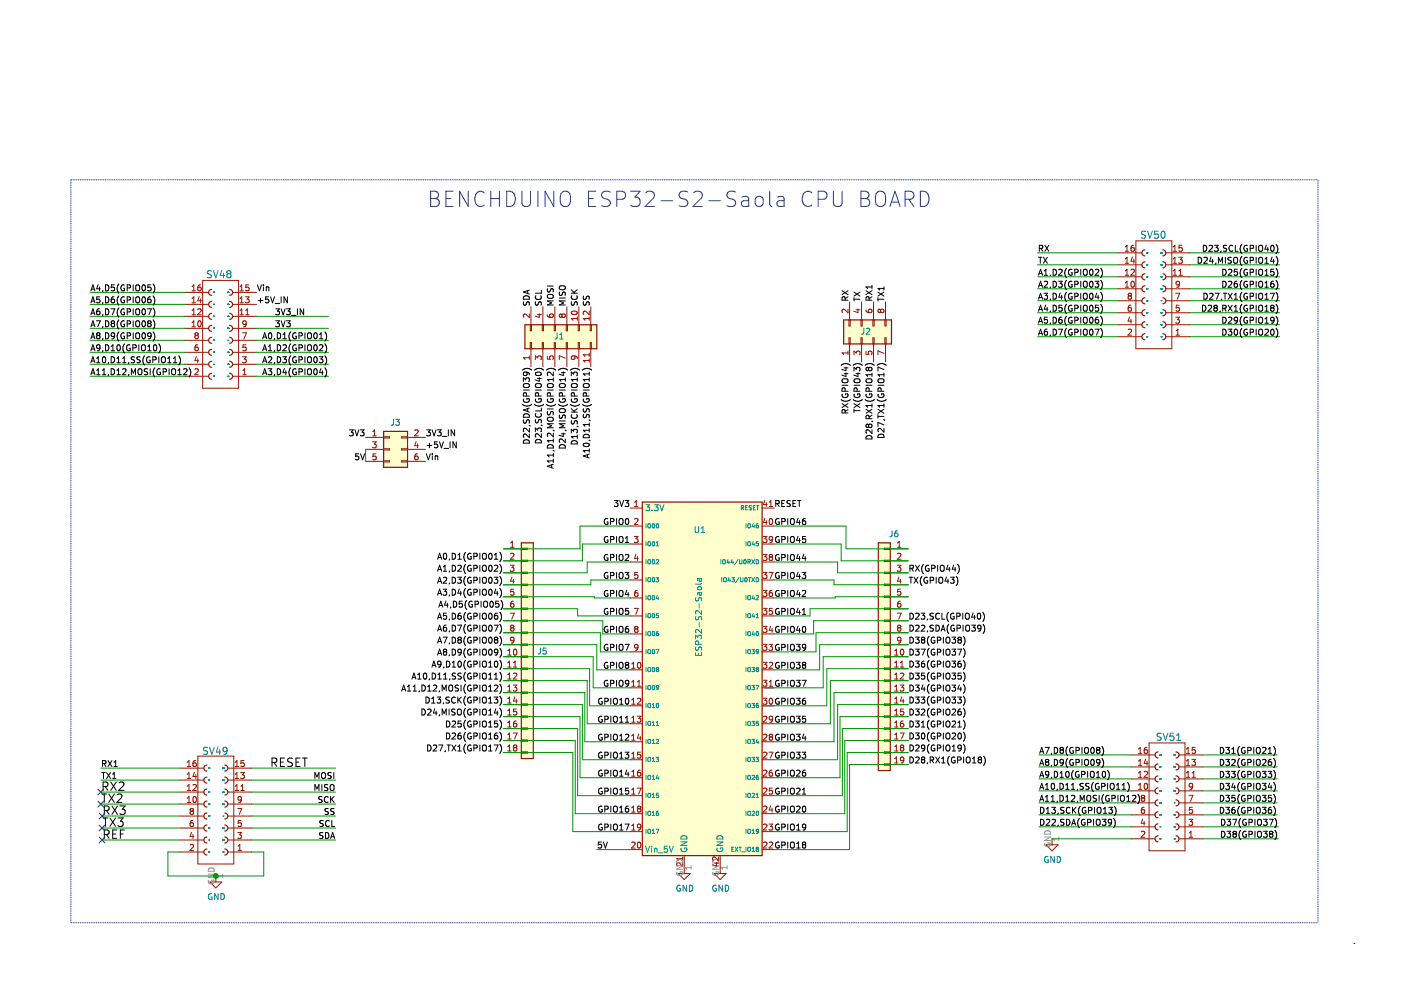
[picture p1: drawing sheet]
<svg xmlns="http://www.w3.org/2000/svg" width="297mm" height="210mm" viewBox="0 0 297 210" stroke-linecap="round" stroke-linejoin="round" font-family="sans-serif">
<path d="M0 0h296.9v209.9h-296.9z" fill-rule="evenodd" fill="#fff" stroke="#fff" stroke-width=".21"/>
<g fill="none" stroke="#981200" stroke-width=".21">
<path d="M43 59.4h7.6v22.9h-7.6zM236.9 58.7h5.1M236.9 56.1h5.1M236.9 53.6h5.1M238.5 52.3l.4-.3v1.2M238.5 54.9l.4-.4v1.3M238.5 57.4l.4-.3v1.2M238.5 59.9l.4-.3v1.3M238.5 58.3h.7M238.5 55.8h.7M238.5 53.2h.7M239.7 57.2l.5-.1 .2 .3-.8 .9h.8"/>
<path d="M239.8 59.7l.2-.1a.67 .67 0 0 1 .5 .6 .67 .67 0 0 1-.5 .7l-.3-.5zM240 54.5l-.3 .8h.8M240.3 52l-.4 .1-.2 .4v.6l.6 .1 .1-.2-.1-.5h-.3l-.3 .2M240.3 54.9v.9M240.7 51h7.7v22.9h-7.7zM247.1 58.7h5.1M247.1 56.1h5.1M247.1 53.6h5.1M248.6 52.3l.4-.3v1.2M248.6 58.3h.8M248.6 54.9l.4-.4v1.3M248.6 57.4l.4-.3v1.2"/>
<path d="M248.6 55.8h.8M248.6 53.2h.8M249.8 54.5h.8l-.4 .5 .3 .1 .1 .5-.3 .2-.5-.1M249.9 58.3h.7M249.9 57.4l.3-.3v1.2M250.5 52h-.6v.6l.4-.1 .3 .2v.3l-.3 .2-.4-.1M39.1 79.7h5.1M39.1 69.6h5.1M39.1 67h5.1M39.1 64.5h5.1M39.1 62h5.1M39.1 77.2h5.1"/>
<path d="M39.1 74.6h5.1M39.1 72.1h5.1M40.7 69.2h.7M40.7 60.7l.4-.3v1.2M40.7 63.2l.4-.3v1.3M40.7 65.8l.4-.4v1.3M40.7 68.3l.4-.3v1.2M40.7 66.7h.7M40.7 64.2h.7M40.7 61.6h.7M41.3 78.3l.5-.2 .2 .4-.7 .9h.7M41.3 70.8h.1"/>
<path d="M41.3 70.8l.3-.3h.2l.2 .3M41.3 70.8l.3 .3M41.6 71.1l-.3 .2v.2l.3 .3 .3-.1 .1-.2v-.2l-.2-.2M41.6 71.1h.2M41.6 75.5l-.3 .9h.8M41.9 76v.9M41.9 65.6l.5-.2 .2 .4-.7 .9h.7M41.9 73h-.2a.79 .79 0 0 0-.1 1.3h.3l.1-.5-.2-.3h-.2l-.3 .3M42 68.1l.2-.1a.67 .67 0 0 1 .5 .6 .67 .67 0 0 1-.5 .6l-.3-.4zM42 70.8h.1M42 70.8l-.2 .3M42.2 62.8l-.3 .9h.8"/>
<path d="M42.5 60.4l-.4 .1-.2 .4 .1 .6 .5 .1 .1-.2-.1-.5-.3-.1-.3 .3M42.5 63.3v.9M49.3 79.7h5.1M49.3 69.6h5.1M49.3 67h5.1M49.3 64.5h5.1M49.3 62h5.1M49.3 77.2h5.1M49.3 74.6h5.1M49.3 72.1h5.1M50.8 60.7l.4-.3v1.2M50.8 66.7h.8"/>
<path d="M50.8 63.2l.4-.3v1.3M50.8 65.8l.4-.4v1.3M50.8 64.2h.8M50.8 61.6h.8M51.4 75.6h.8l-.4 .5 .3 .1 .1 .4-.3 .3-.5-.2M51.4 70.5h.8l-.5 1.3M51.5 79.4h.7M51.5 78.5l.3-.4v1.3M52 62.9h.8l-.4 .5 .3 .1 .1 .4-.3 .3-.5-.2M52.1 66.7h.7M52.1 65.8l.3-.4v1.3M52.1 73h-.6v.7l.4-.2 .3 .3v.3l-.3 .2-.4-.1"/>
<path d="M52.2 68.5l-.3 .3-.3-.1-.1-.2v-.4l.4-.1 .3 .2-.2 .9-.4 .1M52.7 60.4h-.6v.6l.4-.2 .3 .3v.3l-.3 .2-.4-.1M112.2 66.5v.8l-.9-.8-.4 .3 .1 .5M112.2 75.4v.7M112.2 75.8h-1.3l.4 .3M112.4 72.6h.2v1.3h-.2zM112.4 68.8h.2v1.3h-.2zM112.5 65v3.8M112.5 73.9v3.8M113.5 76.2v-.8l.4 .4 .2-.3 .4-.1 .2 .3-.1 .5M113.9 66.6h.8M114.3 66.5v.8l-.9-.3"/>
<path d="M114.9 72.6h.3v1.3h-.3zM114.9 68.8h.3v1.3h-.3zM115.1 65v3.8M115.1 73.9v3.8M116 66.6l.1 .5 .5 .2 .6-.2v-.5l-.2-.1-.4 .1-.1 .4 .2 .3M116 75.5v.6h.6l-.1-.4 .2-.3h.3l.3 .3-.2 .4M117.5 72.6h.2v1.3h-.2zM117.5 68.8h.2v1.3h-.2zM117.6 65v3.8M117.6 73.9v3.8M119.1 66.8l-.3-.3-.3 .3v.2l.3 .3 .3-.3M119.1 66.8l.2-.3h.3l.2 .3v.3l-.2 .2h-.3l-.2-.3"/>
<path d="M119.1 66.8v.2M119.8 75.9l-1.3-.5v.8M120 72.6h.3v1.3h-.3zM120 68.8h.3v1.3h-.3zM120.1 65v3.8M120.1 73.9v3.8M121.2 66a.61 .61 0 0 1 .7-.1 .61 .61 0 0 1 .4 .6 .76 .76 0 0 1-1.2-.3zM121.6 75.4l.3 .3-.1 .3-.2 .1h-.4l-.1-.4 .2-.3 .9 .2 .1 .4M122.3 67.1v.8M122.3 67.5h-1.2l.3 .4M122.5 68.8h.3v1.3h-.3zM122.5 72.6h.3v1.3h-.3z"/>
<path d="M122.7 65v3.8M122.7 73.9v3.8M124.9 67.5h-1.3l.4 .4M124.9 65.9v.8l-.9-.8-.4 .3 .1 .4M124.9 67.1v.8M124.9 74.8v.7M124.9 76v.8M124.9 76.4h-1.3l.4 .4M124.9 75.2h-1.3l.4 .3M125.1 72.6h.2v1.3h-.2zM125.1 68.8h.2v1.3h-.2zM125.2 65v3.8"/>
<path d="M125.2 73.9v3.8M179.7 65.5v.8l-.9-.8-.3 .3 .1 .4M179.7 74.4v.7M179.7 74.8h-1.2l.3 .3M179.9 71.6h.3v1.3h-.3zM179.9 67.8h.3v1.3h-.3zM180.1 64v3.8M180.1 72.9v3.8M181 75.2v-.8l.5 .4 .1-.3 .4-.1 .3 .2-.2 .6M181.4 65.6h.9M181.8 65.5v.7l-.9-.3M182.5 71.6h.2v1.3h-.2z"/>
<path d="M182.5 67.8h.2v1.3h-.2zM182.6 64v3.8M182.6 72.9v3.8M183.5 65.6l.2 .5 .4 .1 .7-.1v-.5l-.2-.1-.5 .1-.1 .4 .3 .2M183.5 74.5v.6h.6l-.1-.5 .3-.2h.3l.2 .2-.1 .5M185 71.6h.3v1.3h-.3zM185 67.8h.3v1.3h-.3zM185.1 64v3.8M185.1 72.9v3.8M186.6 65.8l-.2-.3-.3 .3v.2l.2 .2 .3-.2M186.6 65.8l.3-.3h.2l.2 .3v.3l-.2 .1h-.2l-.3-.2M186.6 65.8v.2"/>
<path d="M187.3 74.9l-1.2-.6v.9M187.5 67.8h.3v1.3h-.3zM187.5 71.6h.3v1.3h-.3zM187.7 64v3.8M187.7 72.9v3.8M236.9 68.8h5.1M236.9 71.3h5.1M236.9 61.2h5.1M236.9 66.3h5.1M236.9 63.7h5.1M238.5 60.9h.7M239.1 69.9l.5-.2 .2 .4-.8 .9h.8"/>
<path d="M239.3 62.7l-.2 .2v.3l.2 .2 .4-.1 .1-.1v-.3l-.2-.2M239.3 62.7l-.2-.3 .2-.3h.3l.2 .3-.2 .3M239.3 62.7h.3M239.4 67.2l-.3 .8h.8M239.7 64.7h-.2a.79 .79 0 0 0-.2 1.2h.4l.1-.5-.2-.2h-.3l-.2 .2M239.7 67.6v.9M247.1 68.8h5.1M247.1 71.3h5.1M247.1 61.2h5.1M247.1 66.3h5.1M247.1 63.7h5.1M249.2 67.2h.8l-.5 .5 .4 .1 .1 .4-.3 .3-.5-.2"/>
<path d="M249.2 62.1h.8l-.5 1.3M249.2 71h.8M249.2 70.1l.4-.4v1.3M249.9 64.7h-.6l-.1 .6 .5-.1 .3 .2v.3l-.3 .2-.5-.1M250 60.1l-.3 .3-.3-.1-.2-.2 .1-.4 .4-.1 .3 .2-.2 .9-.4 .2M77.5 92.7h3.8M77.5 95.2h3.8M77.5 97.8h3.8M79 93.6h.7l-.4 .5 .4 .1v.5l-.2 .2-.5-.1M79 92.3h.7M79 91.4l.4-.3v1.2M79.7 96.2h-.6l-.1 .6 .5-.2 .2 .3v.3l-.2 .2-.5-.1"/>
<path d="M81.3 92.5h1.3v.3h-1.3zM81.3 95.1h1.3v.2h-1.3zM81.3 97.6h1.3v.3h-1.3zM85.1 97.6h1.3v.3h-1.3zM85.1 92.5h1.3v.3h-1.3zM85.1 95.1h1.3v.2h-1.3zM86.4 92.7h3.8M86.4 95.2h3.8M86.4 97.8h3.8M87.9 91.2l.5-.1 .2 .3-.8 .9h.8M88.2 93.6l-.3 .9h.8M88.5 96.2h-.2a.79 .79 0 0 0-.2 1.2h.4l.1-.5-.2-.3h-.3l-.2 .3"/>
<path d="M88.5 94v.9M106.7 116.3h3.8M106.7 118.8h3.8M108.2 119.8h.7l-.4 .4 .4 .2v.4l-.2 .2-.5-.1M108.2 117.4l.5-.2 .2 .4-.7 .9h.7M108.2 116h.7M108.2 115l.4-.3v1.3M110.5 116.2h1.3v.2h-1.3zM110.5 118.7h1.3v.3h-1.3zM133.6 107.7h2.5M133.6 111.5h2.5M133.6 115.3h2.5"/>
<path d="M133.6 119.1h2.5M134.4 113.7h.8l-.4 .5 .3 .1 .1 .4-.2 .2-.6-.1M134.5 110l.5-.1 .2 .3-.8 .9h.8M134.5 107.3h.7M134.5 106.4l.4-.3v1.2M134.8 117.4l-.3 .9h.8M135.1 117.9v.8M161.5 107.7h2.6M161.5 111.5h2.6M161.5 115.3h2.6M161.5 119.1h2.6M161.8 117.5h.7l-.4 .5 .4 .1v.5l-.2 .1-.5-.1"/>
<path d="M161.8 113.7h.7l-.4 .5 .4 .1v.5l-.2 .1-.5-.1M162.1 109.8l-.3 .9h.8M162.1 106l-.3 .9h.8M162.4 106.5v.8M162.4 110.3v.8M163 107.3h.8M163 106.4l.4-.3v1.2M163.1 110l.2-.1a.67 .67 0 0 1 .5 .6 .67 .67 0 0 1-.5 .6l-.3-.5zM163.3 118l-.3-.2 .3-.3h.2l.3 .2-.3 .3M163.3 118l-.3 .3 .1 .3 .2 .1h.3l.2-.2v-.2l-.3-.3M163.3 118h.2M163.8 114.2l-.3 .3-.4-.1v-.6l.4-.1 .3 .2-.1 .7-.2 .3h-.4"/>
<path d="M187.4 118.7h1.3v.3h-1.3zM187.4 116.2h1.3v.2h-1.3zM188.7 116.3h3.8M188.7 118.8h3.8M190.2 119.8h.7l-.4 .4 .4 .2v.4l-.2 .2-.5-.1M190.2 116h.7M190.2 117.4l.5-.2 .2 .4-.7 .9h.7M190.2 115l.4-.3v1.3M106.7 139.1h3.8M106.7 121.4h3.8M106.7 123.9h3.8M106.7 126.4h3.8"/>
<path d="M106.7 129h3.8M106.7 131.5h3.8M106.7 134.1h3.8M106.7 136.6h3.8M107.6 138.8h.7M107.6 137.9l.4-.4v1.3M108.2 129.9h.8l-.5 1.3M108.5 133l-.3-.2 .3-.3h.2l.2 .2-.2 .3M108.5 133l-.3 .2v.3l.3 .2h.3l.1-.2v-.3l-.2-.2M108.5 133h.2M108.5 122.3l-.3 .8h.8M108.8 122.7v.9"/>
<path d="M108.8 127.4h-.2a.79 .79 0 0 0-.1 1.3l.3-.1 .1-.5-.2-.2h-.2l-.3 .2M108.9 124.8h-.6l-.1 .7 .5-.2 .2 .3v.3l-.2 .2-.5-.1M108.9 137.7l.2-.2a.67 .67 0 0 1 .5 .7 .67 .67 0 0 1-.5 .6l-.3-.5zM108.9 135.6l-.2 .2-.4-.1-.1-.1 .1-.5 .4-.1 .2 .3-.1 .8-.5 .2M110.5 121.2h1.3v.3h-1.3zM110.5 123.8h1.3v.2h-1.3zM110.5 126.3h1.3v.3h-1.3zM110.5 128.9h1.3v.2h-1.3zM110.5 131.4h1.3v.2h-1.3zM110.5 133.9h1.3v.3h-1.3zM110.5 136.5h1.3v.2h-1.3zM110.5 139h1.3v.3h-1.3z"/>
<path d="M133.6 138.1h2.5M133.6 134.3h2.5M133.6 130.5h2.5M133.6 126.7h2.5M133.6 122.9h2.5M134.4 128.9h.9l-.6 1.3M134.5 133l.2-.3h.3l.2 .3M134.5 133h.1M134.5 133l.2 .3M134.7 133.3l-.2 .2v.3l.2 .2 .4-.1 .1-.1v-.3l-.2-.2M134.7 133.3h.3M135.1 125.1h-.2a.79 .79 0 0 0-.2 1.3l.4-.1 .1-.5-.2-.2h-.3l-.2 .2"/>
<path d="M135.1 121.3h-.5l-.1 .6 .5-.1 .2 .2v.3l-.2 .3-.5-.2M135.2 133h.1M135.2 137.1l-.2 .2h-.4l-.1-.2 .1-.5 .4-.1 .2 .3-.2 .9-.4 .1M135.2 133l-.2 .3M161.5 138.1h2.6M161.5 134.3h2.6M161.5 130.5h2.6M161.5 126.7h2.6M161.5 122.9h2.6M161.8 121.3h.7l-.4 .5 .4 .1v.5l-.2 .2-.5-.2M161.8 125.1h.7l-.4 .5 .4 .1v.5l-.2 .2-.5-.2M161.8 128.9h.7l-.4 .5 .4 .1v.5l-.2 .2-.5-.2"/>
<path d="M161.8 132.7h.7l-.4 .5 .4 .1v.6l-.2 .1-.5-.1M161.8 136.5h.7l-.4 .5 .4 .1v.6l-.2 .1-.5-.1M163 136.5h.8l-.5 .5 .4 .1 .1 .5-.3 .2-.5-.1M163 121.3h.8l-.5 1.3M163.3 132.7l-.3 .9h.8M163.6 125.1l-.4 .1-.2 .5 .1 .5 .5 .1 .2-.2-.2-.4-.3-.1-.3 .2M163.6 133.1v.9M163.7 128.9h-.6l-.1 .6 .5-.1 .3 .2v.3l-.3 .3-.5-.2M187.4 139h1.3v.3h-1.3zM187.4 133.9h1.3v.3h-1.3zM187.4 131.4h1.3v.2h-1.3zM187.4 128.9h1.3v.2h-1.3z"/>
<path d="M187.4 126.3h1.3v.3h-1.3zM187.4 136.5h1.3v.2h-1.3zM187.4 123.8h1.3v.2h-1.3zM187.4 121.2h1.3v.3h-1.3zM188.7 139.1h3.8M188.7 121.4h3.8M188.7 123.9h3.8M188.7 126.4h3.8M188.7 129h3.8M188.7 131.5h3.8M188.7 134.1h3.8M188.7 136.6h3.8"/>
<path d="M189.6 138.8h.7M189.6 137.9l.4-.4v1.3M190.2 129.9h.8l-.5 1.3M190.5 133l-.3-.2 .3-.3h.2l.2 .2-.2 .3M190.5 133h.2M190.5 133l-.3 .2v.3l.3 .2h.3l.1-.2v-.3l-.2-.2M190.5 122.3l-.3 .8h.8M190.8 127.4h-.2a.79 .79 0 0 0-.1 1.3l.3-.1 .1-.5-.2-.2h-.2l-.3 .2M190.8 122.7v.9M190.9 124.8h-.6l-.1 .7 .5-.2 .2 .3v.3l-.2 .2-.5-.1M190.9 137.7l.2-.2a.67 .67 0 0 1 .5 .7 .67 .67 0 0 1-.5 .6l-.3-.5zM190.9 135.6l-.2 .2-.4-.1-.1-.1 .1-.5 .4-.1 .2 .3-.1 .8-.5 .2"/>
<path d="M106.7 141.7h3.8M106.7 144.2h3.8M106.7 146.8h3.8M106.7 149.3h3.8M106.7 151.8h3.8M106.7 154.4h3.8M106.7 156.9h3.8M106.7 159.4h3.8M107.6 140.4l.4-.3v1.2M107.6 143l.4-.4v1.3M107.6 145.5l.4-.3v1.2M107.6 148l.4-.3v1.3"/>
<path d="M107.6 150.6l.4-.4v1.3M107.6 153.1l.4-.3v1.2M107.6 155.7l.4-.4v1.3M107.6 158.2l.4-.4v1.3M107.6 141.3h.7M107.6 143.9h.7M107.6 146.4h.7M107.6 149h.7M107.6 151.5h.7M107.6 154h.7M107.6 156.6h.7M107.6 159.1h.7"/>
<path d="M108.8 145.2h.7l-.4 .4 .4 .2v.4l-.2 .2-.5-.1M108.8 155.3h.8l-.5 1.3M108.8 142.7l.5-.1 .2 .4-.7 .9h.7M108.8 141.3h.7M108.8 140.4l.4-.3v1.2M109.1 158.4l-.3-.2 .3-.4h.2l.2 .3-.2 .3M109.1 158.4l-.3 .2 .1 .4 .2 .1h.3l.1-.2v-.3l-.2-.2M109.1 158.4h.2M109.1 147.6l-.3 .9h.8M109.4 152.8l-.4 .1-.2 .4 .1 .6 .5 .1 .1-.2-.1-.5h-.3l-.3 .2M109.4 148.1v.9M109.5 150.2h-.6l-.1 .6 .5-.1 .2 .3v.3l-.2 .2-.5-.1"/>
<path d="M110.5 141.5h1.3v.3h-1.3zM110.5 144.1h1.3v.2h-1.3zM110.5 146.6h1.3v.3h-1.3zM110.5 149.2h1.3v.2h-1.3zM110.5 151.7h1.3v.3h-1.3zM110.5 154.2h1.3v.3h-1.3zM110.5 156.8h1.3v.2h-1.3zM110.5 159.3h1.3v.3h-1.3zM133.6 141.9h2.5M133.6 145.7h2.5M133.6 149.5h2.5M133.6 153.4h2.5"/>
<path d="M133.6 157.2h2.5M133.9 141.6h.7M133.9 140.7l.4-.4v1.3M133.9 144.5l.4-.4v1.3M133.9 148.3l.4-.4v1.3M133.9 152.1l.4-.3v1.2M133.9 155.9l.4-.3v1.2M133.9 159.7l.4-.3v1.2M133.9 145.4h.7M133.9 149.2h.7M133.9 153h.7M133.9 156.8h.7"/>
<path d="M135 151.8h.8l-.4 .4 .4 .2v.4l-.2 .2-.6-.1M135.1 148.1l.5-.2 .2 .4-.8 .9h.8M135.1 145.4h.7M135.1 144.5l.3-.4v1.3M135.2 140.5l.2-.2a.67 .67 0 0 1 .4 .7 .67 .67 0 0 1-.4 .6l-.3-.5zM135.4 155.5l-.3 .9h.8M135.7 156v.8M135.8 159.4h-.7v.6l.5-.1 .2 .2v.3l-.2 .2-.5-.1M161.5 141.9h2.6M161.5 145.7h2.6M161.5 149.5h2.6M161.5 153.4h2.6"/>
<path d="M161.5 157.2h2.6M161.8 140.3h.7l-.4 .5 .4 .1v.6l-.2 .1-.5-.1M161.8 144.1h.7l-.4 .5 .4 .1v.6l-.2 .1-.5-.1M161.8 147.9h.7l-.4 .5 .4 .2v.5l-.2 .1-.5-.1M161.8 151.9l.5-.1 .2 .3-.7 .9h.7M161.8 155.7l.5-.1 .2 .3-.7 .9h.7M161.8 159.5l.5-.1 .2 .3-.7 .9h.7M163 159.4h.8l-.5 1.2M163 140.5l.5-.2 .3 .4-.8 .9h.8M163 145.4h.8M163 144.5l.4-.4v1.3M163.1 148.1l.2-.2a.67 .67 0 0 1 .5 .7 .67 .67 0 0 1-.5 .6l-.3-.5z"/>
<path d="M163.3 156.1l-.3 .3 .1 .3 .2 .1h.3l.2-.2v-.2l-.3-.3M163.3 156.1l-.3-.2 .3-.3h.2l.3 .2-.3 .3M163.3 156.1h.2M163.8 152.3l-.3 .2h-.4v-.6l.4-.1 .3 .2-.1 .7-.2 .3h-.4M187.4 141.5h1.3v.3h-1.3zM187.4 144.1h1.3v.2h-1.3zM187.4 146.6h1.3v.3h-1.3zM187.4 149.2h1.3v.2h-1.3zM187.4 151.7h1.3v.3h-1.3zM187.4 154.2h1.3v.3h-1.3zM187.4 156.8h1.3v.2h-1.3zM187.4 159.3h1.3v.3h-1.3z"/>
<path d="M188.7 141.7h3.8M188.7 144.2h3.8M188.7 146.8h3.8M188.7 149.3h3.8M188.7 151.8h3.8M188.7 154.4h3.8M188.7 156.9h3.8M188.7 159.4h3.8M189.6 141.3h.7M189.6 143.9h.7M189.6 146.4h.7M189.6 149h.7"/>
<path d="M189.6 151.5h.7M189.6 154h.7M189.6 156.6h.7M189.6 159.1h.7M189.6 140.4l.4-.3v1.2M189.6 143l.4-.4v1.3M189.6 145.5l.4-.3v1.2M189.6 148l.4-.3v1.3M189.6 150.6l.4-.4v1.3M189.6 153.1l.4-.3v1.2M189.6 155.7l.4-.4v1.3M189.6 158.2l.4-.4v1.3"/>
<path d="M190.8 145.2h.8l-.5 .4 .4 .2 .1 .4-.3 .2-.5-.1M190.8 155.3h.8l-.5 1.3M190.8 142.7l.5-.1 .3 .4-.8 .9h.8M190.8 141.3h.8M190.8 140.4l.4-.3v1.2M191.1 158.4l-.3 .2 .1 .4 .2 .1h.3l.2-.2v-.3l-.3-.2M191.1 158.4l-.3-.2 .3-.4h.2l.3 .3-.3 .3M191.1 158.4h.2M191.1 147.6l-.3 .9h.8M191.4 152.8l-.4 .1-.2 .4 .1 .6 .5 .1 .2-.2-.2-.5h-.3l-.3 .2M191.4 148.1v.9M191.5 150.2h-.6l-.1 .6 .5-.1 .3 .3v.3l-.3 .2-.5-.1"/>
<path d="M239.7 160h5.1M241.3 158.7l.4-.3v1.2M241.3 159.6h.7M243.1 158.4l-.4 .1-.2 .4v.6l.6 .1 .1-.2-.1-.5-.4-.1-.2 .3M243.5 157.4h7.6v22.9h-7.6zM249.9 160h5.1M251.4 158.7l.4-.3v1.2M251.4 159.6h.8M253.3 158.4h-.6l-.1 .6 .5-.2 .3 .3v.3l-.3 .2-.5-.1M38.1 170.4h5.1M38.1 167.8h5.1M38.1 165.3h5.1"/>
<path d="M38.1 162.7h5.1M38.1 178h5.1M38.1 175.4h5.1M38.1 172.9h5.1M39.7 167.5h.7M39.7 170h.7M39.7 161.5l.4-.4v1.3M39.7 164l.4-.3v1.3M39.7 166.6l.4-.4v1.3M39.7 169.1l.4-.3v1.2M39.7 165h.7M39.7 162.4h.7"/>
<path d="M40.3 179l.5-.1 .2 .4-.8 .9h.8M40.5 171.9l-.2 .2v.2l.2 .3 .4-.1 .1-.2v-.2l-.2-.2M40.5 171.9l-.2-.3 .2-.3h.3l.2 .3-.2 .3M40.5 171.9h.3M40.6 176.3l-.3 .9h.8M40.9 173.8h-.2a.79 .79 0 0 0-.2 1.3h.4l.1-.5-.2-.3h-.3l-.2 .3M40.9 166.4l.5-.2 .2 .4-.8 .9h.8M40.9 176.8v.9M41.1 168.8h.1a.67 .67 0 0 1 .4 .6 .67 .67 0 0 1-.4 .6 .83 .83 0 0 1-.1-1.2zM41.2 163.6l-.3 .9h.8M41.5 161.1l-.4 .2-.2 .4v.6l.6 .1 .1-.2-.1-.5-.4-.1-.2 .3M41.5 164.1v.9"/>
<path d="M41.9 160.2h7.7v22.9h-7.7zM48.3 170.4h5.1M48.3 167.8h5.1M48.3 165.3h5.1M48.3 162.7h5.1M48.3 178h5.1M48.3 175.4h5.1M48.3 172.9h5.1M49.8 167.5h.8M49.8 161.5l.4-.4v1.3M49.8 164l.4-.3v1.3M49.8 166.6l.4-.4v1.3"/>
<path d="M49.8 165h.8M49.8 162.4h.8M50.4 176.4h.8l-.5 .5 .4 .1 .1 .4-.3 .3-.5-.2M50.4 171.3h.8l-.5 1.3M50.4 179.3l.4-.4v1.3M51 163.7h.8l-.4 .5 .3 .1 .1 .4-.3 .3-.5-.2M51.1 167.5h.7M51.1 166.6l.3-.4v1.3M51.1 173.8h-.6l-.1 .7 .5-.2 .3 .3v.3l-.3 .2-.5-.1M51.2 169.3l-.3 .3-.3-.1-.2-.2 .1-.4 .4-.1 .3 .2-.2 .9-.4 .1M51.7 161.1h-.6v.7l.4-.2 .3 .3v.3l-.3 .2-.4-.1M133.6 161h2.5"/>
<path d="M133.6 164.8h2.5M133.6 168.6h2.5M133.6 172.4h2.5M133.6 176.2h2.5M133.9 163.5l.4-.3v1.3M133.9 167.3l.4-.3v1.3M133.9 171.2l.4-.4v1.3M133.9 175l.4-.4v1.3M133.9 160.6h.7M133.9 164.5h.7M133.9 168.3h.7M133.9 172.1h.7"/>
<path d="M133.9 175.9h.7M133.9 178.5l.5-.1 .2 .4-.8 .9h.8M135 167h.9l-.6 1.3M135.2 178.5l.2-.1a.67 .67 0 0 1 .4 .6 .67 .67 0 0 1-.4 .7l-.3-.5zM135.3 171.4l-.2-.3 .2-.3h.3l.2 .3-.2 .3M135.3 171.4l-.2 .2v.3l.2 .2 .4-.1 .1-.2v-.2l-.2-.2M135.3 171.4h.3M135.7 163.2l-.4 .1-.2 .4v.6l.6 .1 .1-.2-.1-.5h-.4l-.2 .2M135.8 175.2l-.2 .2-.4-.1-.1-.6 .5-.1 .2 .3v.7l-.2 .2-.4 .1M161.5 161h2.6M161.5 164.8h2.6M161.5 168.6h2.6"/>
<path d="M161.5 172.4h2.6M161.5 176.2h2.6M161.8 170.9l.5-.1 .2 .4-.7 .9h.7M161.8 163.3l.5-.1 .2 .3-.7 1h.7M161.8 167.1l.5-.1 .2 .3-.7 1h.7M161.8 174.7l.5-.1 .2 .4-.7 .9h.7M161.8 178.5l.5-.1 .2 .4-.7 .9h.7M163 174.6h.8l-.5 .5 .4 .1 .1 .4-.3 .3-.5-.2M163 178.5l.5-.1 .3 .4-.8 .9h.8M163.3 170.7l-.3 .9h.8M163.6 163.2l-.4 .1-.2 .4 .1 .6 .5 .1 .2-.2-.2-.5h-.3l-.3 .2M163.6 171.2v.9"/>
<path d="M163.7 167h-.6l-.1 .6 .5-.1 .3 .2v.3l-.3 .3-.5-.2M187.4 161.9h1.3v.2h-1.3zM188.7 162h3.8M189.6 160.7l.4-.3v1.3M189.6 161.7h.7M191.6 160.9l-.3 .3-.4-.1v-.6l.4-.1 .3 .2-.1 .8-.2 .2-.4 .1M221.7 179h2.5l-1.2 1.3zM223 177.7v1.3M239.7 177.7h5.1M239.7 167.6h5.1M239.7 165h5.1M239.7 162.5h5.1"/>
<path d="M239.7 175.2h5.1M239.7 172.7h5.1M239.7 170.1h5.1M241.3 167.2h.7M241.3 161.3l.4-.4v1.3M241.3 163.8l.4-.4v1.3M241.3 166.3l.4-.3v1.2M241.3 164.7h.7M241.3 162.2h.7M241.9 176.3l.5-.2 .2 .4-.8 .9h.8M242.1 169.1l-.2 .2v.3l.2 .2 .4-.1 .1-.1v-.3l-.2-.2M242.1 169.1l-.2-.3 .2-.3h.3l.2 .3-.2 .3"/>
<path d="M242.1 169.1h.3M242.2 173.5l-.3 .9h.8M242.5 163.6l.5-.2 .2 .4-.8 .9h.8M242.5 174v.9M242.5 171.1h-.2a.79 .79 0 0 0-.2 1.2h.4l.1-.5-.2-.3h-.3l-.2 .3M242.6 166.1l.2-.1a.67 .67 0 0 1 .4 .6 .67 .67 0 0 1-.4 .6l-.3-.4zM242.8 160.8l-.3 .9h.8M243.1 161.3v.9M249.9 177.7h5.1M249.9 167.6h5.1M249.9 165h5.1M249.9 162.5h5.1"/>
<path d="M249.9 175.2h5.1M249.9 172.7h5.1M249.9 170.1h5.1M251.4 164.7h.8M251.4 161.3l.4-.4v1.3M251.4 163.8l.4-.4v1.3M251.4 162.2h.8M252 173.6h.8l-.5 .5 .4 .1 .1 .4-.3 .3-.5-.2M252 168.5h.8l-.5 1.3M252 177.4h.8M252 176.5l.4-.4v1.3M252.6 160.9h.8l-.4 .5 .3 .1 .1 .4-.3 .3-.5-.2"/>
<path d="M252.6 164.7h.8M252.6 163.8l.4-.4v1.3M252.7 171.1h-.6l-.1 .6 .5-.2 .3 .3v.3l-.3 .2-.5-.1M252.8 166.5l-.3 .3-.3-.1-.2-.2 .1-.4 .4-.1 .3 .2-.2 .9-.4 .1M38.1 180.5h5.1M44.5 186.9h2.5l-1.3 1.2zM45.7 185.6v1.3M48.3 180.5h5.1M50.4 180.2h.8M133.6 180h2.5M143.7 185.1h2.6l-1.3 1.3zM144.7 182.8v.8l-.9-.8-.4 .2 .1 .5"/>
<path d="M144.7 181.6v.7M144.7 181.9h-1.3l.4 .4M145 181.3v3.8M151.4 185.1h2.5l-1.3 1.3zM151.5 182.9h.8M151.9 182.7v.8l-.9-.3M152.3 181.6v.7l-.9-.7-.4 .2 .2 .5M152.6 181.3v3.8M161.5 180h2.6M286.9 199.9h.1"/>
</g>
<g fill="#fffecd" stroke="#fffecd" stroke-width=".25">
<path d="M81.3 91.4h5.1v7.6h-5.1z" fill-rule="evenodd"/>
<path d="M111.2 68.8h15.3v5.1h-15.3z" fill-rule="evenodd"/>
<path d="M178.8 67.8h10.1v5.1h-10.1z" fill-rule="evenodd"/>
<path d="M110.5 115h2.5v45.7h-2.5z" fill-rule="evenodd"/>
<path d="M186.2 115h2.5v48.3h-2.5z" fill-rule="evenodd"/>
<path d="M136.1 106.4h25.4v74.9h-25.4z" fill-rule="evenodd"/>
</g>
<g fill="none" stroke="#981200" stroke-width=".25">
<path d="M242.6 58a.63 .63 0 0 0-.6 .7 .63 .63 0 0 0 .6 .6M242.6 55.5a.63 .63 0 0 0-.6 .6 .63 .63 0 0 0 .6 .6M242.6 52.9a.63 .63 0 0 0-.6 .7 .63 .63 0 0 0 .6 .6M246.5 58a.63 .63 0 0 1 .6 .7 .63 .63 0 0 1-.6 .6M246.5 55.5a.63 .63 0 0 1 .6 .6 .63 .63 0 0 1-.6 .6M246.5 52.9a.63 .63 0 0 1 .6 .7 .63 .63 0 0 1-.6 .6M44.9 79.1a.63 .63 0 0 0-.7 .6 .63 .63 0 0 0 .7 .7M44.9 76.6a.63 .63 0 0 0-.7 .6 .63 .63 0 0 0 .7 .6M44.9 74a.63 .63 0 0 0-.7 .6 .63 .63 0 0 0 .7 .7M44.9 71.5a.63 .63 0 0 0-.7 .6 .63 .63 0 0 0 .7 .6M44.9 68.9a.63 .63 0 0 0-.7 .7 .63 .63 0 0 0 .7 .6M44.9 66.4a.63 .63 0 0 0-.7 .6 .63 .63 0 0 0 .7 .7"/>
<path d="M44.9 63.9a.63 .63 0 0 0-.7 .6 .63 .63 0 0 0 .7 .6M44.9 61.3a.63 .63 0 0 0-.7 .7 .63 .63 0 0 0 .7 .6M48.7 79.1a.63 .63 0 0 1 .6 .6 .63 .63 0 0 1-.6 .7M48.7 76.6a.63 .63 0 0 1 .6 .6 .63 .63 0 0 1-.6 .6M48.7 74a.63 .63 0 0 1 .6 .6 .63 .63 0 0 1-.6 .7M48.7 71.5a.63 .63 0 0 1 .6 .6 .63 .63 0 0 1-.6 .6M48.7 68.9a.63 .63 0 0 1 .6 .7 .63 .63 0 0 1-.6 .6M48.7 66.4a.63 .63 0 0 1 .6 .6 .63 .63 0 0 1-.6 .7M48.7 63.9a.63 .63 0 0 1 .6 .6 .63 .63 0 0 1-.6 .6M48.7 61.3a.63 .63 0 0 1 .6 .7 .63 .63 0 0 1-.6 .6M111.2 68.8h15.3v5.1h-15.3zM178.8 67.8h10.1v5.1h-10.1z"/>
<path d="M242.6 70.7a.63 .63 0 0 0-.6 .6 .63 .63 0 0 0 .6 .7M242.6 68.2a.63 .63 0 0 0-.6 .6 .63 .63 0 0 0 .6 .6M242.6 65.6a.63 .63 0 0 0-.6 .7 .63 .63 0 0 0 .6 .6M242.6 63.1a.63 .63 0 0 0-.6 .6 .63 .63 0 0 0 .6 .7M242.6 60.6a.63 .63 0 0 0-.6 .6 .63 .63 0 0 0 .6 .6M246.5 70.7a.63 .63 0 0 1 .6 .6 .63 .63 0 0 1-.6 .7M246.5 68.2a.63 .63 0 0 1 .6 .6 .63 .63 0 0 1-.6 .6M246.5 65.6a.63 .63 0 0 1 .6 .7 .63 .63 0 0 1-.6 .6M246.5 63.1a.63 .63 0 0 1 .6 .6 .63 .63 0 0 1-.6 .7M246.5 60.6a.63 .63 0 0 1 .6 .6 .63 .63 0 0 1-.6 .6M81.3 91.4h5.1v7.6h-5.1zM110.5 115h2.5v45.7h-2.5z"/>
<path d="M136.1 106.4h25.4v74.9h-25.4zM186.2 115h2.5v48.3h-2.5zM245.4 159.3a.63 .63 0 0 0-.6 .7 .63 .63 0 0 0 .6 .6M249.2 159.3a.63 .63 0 0 1 .7 .7 .63 .63 0 0 1-.7 .6M43.8 179.9a.63 .63 0 0 0-.6 .6 .63 .63 0 0 0 .6 .7M43.8 177.3a.63 .63 0 0 0-.6 .7 .63 .63 0 0 0 .6 .6M43.8 174.8a.63 .63 0 0 0-.6 .6 .63 .63 0 0 0 .6 .7M43.8 172.3a.63 .63 0 0 0-.6 .6 .63 .63 0 0 0 .6 .6M43.8 169.7a.63 .63 0 0 0-.6 .7 .63 .63 0 0 0 .6 .6M43.8 167.2a.63 .63 0 0 0-.6 .6 .63 .63 0 0 0 .6 .7M43.8 164.7a.63 .63 0 0 0-.6 .6 .63 .63 0 0 0 .6 .6M43.8 162.1a.63 .63 0 0 0-.6 .6 .63 .63 0 0 0 .6 .7"/>
<path d="M47.6 179.9a.63 .63 0 0 1 .7 .6 .63 .63 0 0 1-.7 .7M47.6 177.3a.63 .63 0 0 1 .7 .7 .63 .63 0 0 1-.7 .6M47.6 174.8a.63 .63 0 0 1 .7 .6 .63 .63 0 0 1-.7 .7M47.6 172.3a.63 .63 0 0 1 .7 .6 .63 .63 0 0 1-.7 .6M47.6 169.7a.63 .63 0 0 1 .7 .7 .63 .63 0 0 1-.7 .6M47.6 167.2a.63 .63 0 0 1 .7 .6 .63 .63 0 0 1-.7 .7M47.6 164.7a.63 .63 0 0 1 .7 .6 .63 .63 0 0 1-.7 .6M47.6 162.1a.63 .63 0 0 1 .7 .6 .63 .63 0 0 1-.7 .7M245.4 177.1a.63 .63 0 0 0-.6 .6 .63 .63 0 0 0 .6 .7M245.4 174.6a.63 .63 0 0 0-.6 .6 .63 .63 0 0 0 .6 .6M245.4 172a.63 .63 0 0 0-.6 .7 .63 .63 0 0 0 .6 .6M245.4 169.5a.63 .63 0 0 0-.6 .6 .63 .63 0 0 0 .6 .6"/>
<path d="M245.4 166.9a.63 .63 0 0 0-.6 .7 .63 .63 0 0 0 .6 .6M245.4 164.4a.63 .63 0 0 0-.6 .6 .63 .63 0 0 0 .6 .7M245.4 161.9a.63 .63 0 0 0-.6 .6 .63 .63 0 0 0 .6 .6M249.2 177.1a.63 .63 0 0 1 .7 .6 .63 .63 0 0 1-.7 .7M249.2 174.6a.63 .63 0 0 1 .7 .6 .63 .63 0 0 1-.7 .6M249.2 172a.63 .63 0 0 1 .7 .7 .63 .63 0 0 1-.7 .6M249.2 169.5a.63 .63 0 0 1 .7 .6 .63 .63 0 0 1-.7 .6M249.2 166.9a.63 .63 0 0 1 .7 .7 .63 .63 0 0 1-.7 .6M249.2 164.4a.63 .63 0 0 1 .7 .6 .63 .63 0 0 1-.7 .7M249.2 161.9a.63 .63 0 0 1 .7 .6 .63 .63 0 0 1-.7 .6"/>
</g>
<g fill="none" stroke="#009596" stroke-width=".21">
<path d="M44.8 57.4h-.6l-.3 .2 .1 .3 .7 .4v.4l-.2 .2-.6-.1M45.2 57.4l.5 1.5 .5-1.5M47 57.3l-.3 1.1h.9M47.4 57.9v1M48.4 58l-.3-.3 .3-.3h.3l.2 .2-.2 .4M48.4 58l-.3 .3v.3l.3 .3h.3l.2-.3v-.3l-.2-.3M48.4 58h.3M242.8 49.1l-.6-.1-.3 .3 .1 .3 .7 .3v.4l-.2 .2-.6-.1M243 58.7h.1M243 56.1h.1M243 53.6h.1M243.2 49l.5 1.5 .5-1.5"/>
<path d="M245.4 49h-.7l-.1 .7 .8-.1 .1 .2-.1 .5-.2 .2-.6-.2M246.1 58.7h.1M246.1 56.1h.1M246.1 53.6h.1M246.2 49.1l.2-.1a.8 .8 0 0 1 .6 .7 .8 .8 0 0 1-.6 .8l-.3-.6zM45.2 69.6h.1M45.2 67h.1M45.2 64.5h.1M45.2 62h.1M45.2 79.7h.1M45.2 77.2h.1M45.2 74.6h.1"/>
<path d="M45.2 72.1h.1M48.3 79.7h.1M48.3 67h.1M48.3 64.5h.1M48.3 62h.1M48.3 77.2h.1M48.3 74.6h.1M48.3 72.1h.1M48.3 69.6h.1M118.1 70.6v.9l-.2 .3h-.3M118.6 71.8h.7M118.6 70.9l.4-.3v1.2"/>
<path d="M183.1 69.5v1l-.2 .3h-.3M183.6 69.7l.5-.2 .2 .4-.7 .9h.7M243 61.2h.1M243 71.3h.1M243 68.8h.1M243 66.3h.1M243 63.7h.1M246.1 71.3h.1M246.1 68.8h.1M246.1 66.3h.1M246.1 63.7h.1M246.1 61.2h.1"/>
<path d="M83.4 88.8v1l-.2 .3h-.3M83.9 88.8h.8l-.5 .5 .4 .1 .1 .5-.3 .2-.5-.1M136.9 106.9h.8l-.5 .5 .4 .2 .1 .4-.3 .2-.5-.1M136.9 111v.8M136.9 114.8v.9M136.9 118.6v.9M137.4 114.9l.1-.1 .4 .1-.1 .7-.4-.1zM137.4 118.7l.1-.1 .4 .1-.1 .7-.4-.1zM137.4 111l.5 .1-.1 .7-.4-.1zM138.2 108.1v.1M138.3 111.1l.1-.1a.44 .44 0 0 1 .4 .4 .44 .44 0 0 1-.4 .4l-.2-.3zM138.3 114.9l.1-.1a.44 .44 0 0 1 .4 .4 .44 .44 0 0 1-.4 .4l-.2-.3z"/>
<path d="M138.3 118.7l.1-.1a.44 .44 0 0 1 .4 .4 .44 .44 0 0 1-.4 .4l-.2-.3zM138.7 106.9h.8l-.4 .5 .3 .2v.5l-.1 .1-.6-.1M139.1 118.7l.3-.1 .2 .2-.6 .7h.6M139.1 115l.2-.2v.9M139.1 115.7h.5M139.2 111.1l.1-.1a.44 .44 0 0 1 .3 .4 .44 .44 0 0 1-.4 .4l-.1-.3zM139.8 106.9l.5 1.3 .4-1.3M147.3 111.6v1l.3 .2h.3l.2-.2v-1M148.6 112.8h.7M148.6 111.9l.4-.3v1.2M152.8 118.6v.9M153.2 118.7l.1-.1 .4 .1-.1 .7-.4-.1z"/>
<path d="M154.3 118.5l-.2 .7h.5M154.5 118.9v.6M155.1 118.5l-.2 .7h.6M155.4 118.9v.6M156.4 118.5l-.7 1.2M156.7 118.6v.7l.2 .2 .4-.2v-.7M157.1 107.6h.4l.1-.4-.5-.1v.9M157.3 107.6l.3 .4M157.7 118.7l.1-.1a.44 .44 0 0 1 .4 .4 .44 .44 0 0 1-.4 .4l-.2-.3zM158 107.6h.3M158.1 111v.8M158.1 114.8v.9"/>
<path d="M158.4 107.1h-.4v.9h.4M158.5 114.9l.2-.1 .3 .1-.1 .7-.4-.1zM158.5 119.1l.4-.1 .1-.3-.5-.1v.9M158.6 111l.4 .1-.1 .7-.4-.1zM158.7 119.1l.3 .4M159.3 107.2h-.5a.39 .39 0 0 0 .4 .5v.3h-.4M159.3 118.6l.6 .9M159.6 114.7l-.2 .7h.5M159.6 110.9l-.2 .7h.5M159.7 107.6h.2M159.8 111.3v.5M159.8 115.1v.6"/>
<path d="M159.9 118.6l-.6 .9M160.1 107.1h-.4v.9h.4M160.3 118.6a.45 .45 0 0 1 .5 .4 .45 .45 0 0 1-.5 .5zM160.3 107.1h.5M160.6 107.1v.9M160.7 111h-.3l-.1 .3v.5h.4v-.5l-.4 .2M160.7 114.8h-.4v.4l.4-.1 .1 .4-.2 .2-.3-.1M189.1 112.5v.9l-.2 .3h-.3M190.2 112.5h-.2a.79 .79 0 0 0-.1 1.2h.3l.1-.5-.2-.3h-.2l-.3 .3M114.5 137.3v.9l-.2 .3-.3 .1M115.7 137.3h-.6v.6l.4-.1 .3 .2v.3l-.3 .3-.4-.1M136.9 122.4v.9"/>
<path d="M136.9 126.2v.9M136.9 130v.9M136.9 133.8v.9M136.9 137.6v.9M137.4 122.5l.1-.1 .4 .1-.1 .7-.4-.1zM137.4 126.3l.1-.1 .4 .1-.1 .8-.4-.2zM137.4 130.1l.1-.1 .4 .1-.1 .8-.4-.1zM137.4 133.9l.1-.1 .4 .1-.1 .8-.4-.1zM137.4 137.7l.1-.1 .4 .1-.1 .8-.4-.1zM138.3 122.5l.1-.1a.44 .44 0 0 1 .4 .4 .44 .44 0 0 1-.4 .4l-.2-.3zM138.3 126.3l.1-.1a.44 .44 0 0 1 .4 .5 .44 .44 0 0 1-.4 .4l-.2-.4zM138.3 130.1l.1-.1a.44 .44 0 0 1 .4 .5 .44 .44 0 0 1-.4 .4l-.2-.3z"/>
<path d="M138.3 133.9l.1-.1a.44 .44 0 0 1 .4 .5 .44 .44 0 0 1-.4 .4l-.2-.3zM138.3 137.7l.1-.1a.44 .44 0 0 1 .4 .5 .44 .44 0 0 1-.4 .4l-.2-.3zM139 122.4h.6l-.3 .3 .3 .2-.1 .3h-.5M139 137.6h.6l-.3 .9M139.1 134.2v.1M139.2 134.2h.3M139.2 134.2h-.1M139.3 126.2l-.2 .6h.5M139.5 126.5v.6M139.5 133.8l-.4 .2 .1 .7h.3v-.5M139.5 134.2h.1M139.5 130h-.4v.4h.4l.1 .3-.2 .2-.3-.1"/>
<path d="M147.4 135.4v-.8l.5 .4 .1-.4h.5l.2 .2-.2 .6M147.4 138.3v.6h1.3v-.6M147.5 137.1l-.1 .5 .1 .1h.4l.2-.5 .3-.1 .3 .2-.1 .5M147.5 130.6l-.1 .5 .1 .2 .5-.1 .2-.5 .2-.1 .3 .2-.1 .5M147.5 126.6l-.1 .5 .1 .2h.4l.2-.6 .3-.1 .3 .2-.1 .5M147.9 124.4l.5-.1 .3 .3-.1 .3h-.6zM148 138.5v.4M148.1 136.5l-.1-.6h-.5l-.1 .6h1.3M148.1 122.6l.3 .6 .2-.1v-.5M148.1 125.5l.3 .6h.2v-.6M148.2 127.9v1M148.2 131.9v.9"/>
<path d="M148.7 125.5l-.8 .1v.5M148.7 123.6l-.2 .2h-1.1M148.7 129.4v.8l-.9-.8-.4 .2 .1 .5M148.7 133.4v.8l-.9-.8-.4 .2 .1 .5M148.7 122.6h-.8v.5M153 122.4v.9M154.5 122.4l-.2 .6h.5M154.7 122.7v.6M155.1 122.4h.5l-.2 .3 .2 .1v.4h-.5M156.6 122.4l-.7 1.1M157 122.4v.7l.1 .2 .4-.2v-.7M157.9 122.5l.1-.1a.44 .44 0 0 1 .4 .4 .44 .44 0 0 1-.4 .4l-.2-.3z"/>
<path d="M158.1 126.2v.9M158.1 130v.9M158.1 133.8v.9M158.1 137.6v.9M158.5 126.3l.2-.1 .3 .1-.1 .8-.4-.2zM158.5 130.1l.2-.1 .3 .1-.1 .8-.4-.1zM158.5 133.9l.2-.1 .3 .1-.1 .8-.4-.1zM158.6 137.7h.4l-.1 .8-.4-.1zM158.6 122.4h.5M158.9 122.4v.9M159.3 122.4l.6 .9M159.4 137.6h.5l-.3 .4 .3 .1v.3h-.5"/>
<path d="M159.6 133.8l-.2 .6h.5M159.6 130l-.2 .6h.5M159.6 126.2l-.2 .6h.5M159.8 126.5v.6M159.8 130.3v.6M159.8 134.1v.6M159.9 122.4l-.6 .9M160.3 122.4a.45 .45 0 0 1 .5 .4 .45 .45 0 0 1-.5 .5zM160.3 126.3l.3-.1 .2 .2-.6 .7h.6M160.3 130.2l.2-.2v.9M160.3 130.9h.5M160.3 133.9l.2-.1a.44 .44 0 0 1 .3 .5 .44 .44 0 0 1-.4 .4l-.1-.3z"/>
<path d="M160.8 138l-.2 .2-.3-.2v-.3l.3-.1a.56 .56 0 0 1-.1 .9h-.2M44 158.4l-.6-.1-.3 .3 .1 .3 .7 .4v.4l-.2 .1h-.6M44.4 158.3l.5 1.5 .5-1.5M46.2 158.3l-.4 1h1M46.6 158.8v1M48.1 159l-.2 .3h-.4l-.2-.3 .1-.6 .5-.1 .2 .2a1.19 1.19 0 0 1-.2 1.3h-.5M136.9 141.4v.9M136.9 145.2v.9M136.9 149v.9M136.9 152.8v.9M136.9 156.7v.8M137.4 141.5l.1-.1 .4 .1-.1 .8-.4-.1z"/>
<path d="M137.4 145.4l.1-.2 .4 .2-.1 .7-.4-.1zM137.4 149.2l.1-.2 .4 .2-.1 .7-.4-.1zM137.4 153l.1-.2 .4 .2-.1 .7-.4-.1zM137.4 156.8l.1-.1 .4 .1-.1 .7-.4-.1zM138.2 149.9h.5M138.2 149.3l.3-.3v.9M138.2 153.1l.3-.3v.9M138.2 156.9l.3-.2v.8M138.2 153.7h.5M138.2 157.5h.5M138.3 141.5l.1-.1a.44 .44 0 0 1 .4 .5 .44 .44 0 0 1-.4 .4l-.2-.3zM138.3 145.3l.1-.1a.44 .44 0 0 1 .4 .5 .44 .44 0 0 1-.4 .4l-.2-.3z"/>
<path d="M139.1 156.8l.3-.1 .2 .2-.6 .6h.6M139.1 153.7h.5M139.1 153.1l.2-.3v.9M139.2 149.1l.1-.1a.44 .44 0 0 1 .3 .5 .44 .44 0 0 1-.4 .4l-.1-.3zM139.3 141.8l-.2-.1 .2-.3 .3 .2-.2 .2M139.3 141.8l-.2 .2 .2 .3 .3-.1-.2-.4M139.3 141.8h.1M139.6 145.6l-.2 .2-.3-.2 .1-.3 .2-.1a.56 .56 0 0 1-.1 .9h-.1M158.1 141.4v.9M158.1 145.2v.9M158.1 149v.9M158.1 152.8v.9"/>
<path d="M158.1 156.7v.8M158.5 141.5l.2-.1 .3 .1-.1 .8-.4-.1zM158.5 145.4l.2-.2 .3 .2-.1 .7-.4-.1zM158.5 153l.2-.2 .3 .2-.1 .7-.4-.1zM158.5 156.8l.2-.1 .3 .1-.1 .7-.4-.1zM158.6 149.1l.4 .1-.1 .7-.4-.1zM159.4 141.4h.5l-.3 .4 .3 .1v.3h-.5M159.4 149h.5l-.3 .4 .3 .1v.4h-.5M159.4 145.2h.5l-.3 .4 .3 .1v.3h-.5M159.4 152.8h.5l-.3 .4 .3 .2v.3h-.5M159.4 156.7h.5l-.3 .3 .3 .2v.3h-.5M160.2 145.2h.6l-.4 .9"/>
<path d="M160.4 141.8l-.1 .2 .1 .3 .4-.1-.2-.4M160.4 141.8l-.1-.1 .1-.3 .4 .2-.2 .2M160.4 141.8h.2M160.5 156.6l-.2 .7h.5M160.7 149l-.3 .1-.1 .3v.5h.4v-.5l-.4 .1M160.7 157v.5M160.7 152.8h-.4v.5l.4-.1 .1 .4-.2 .1h-.3M245.8 160h.1M246.1 155.4h-.6l-.3 .2 .1 .3 .7 .4v.4l-.2 .2-.6-.1M246.5 155.4l.5 1.5 .5-1.5M248.7 155.4h-.7l-.1 .7 .8-.1 .1 .2-.1 .5-.2 .2-.6-.2M248.9 160h.1"/>
<path d="M249.4 156.9h.8M249.4 155.8l.4-.4v1.5M44.2 170.4h.1M44.2 167.8h.1M44.2 165.3h.1M44.2 162.7h.1M44.2 178h.1M44.2 175.4h.1M44.2 172.9h.1M47.3 167.8h.1M47.3 165.3h.1M47.3 162.7h.1"/>
<path d="M47.3 178h.1M47.3 175.4h.1M47.3 172.9h.1M47.3 170.4h.1M136.8 179.3l.4 1.3 .5-1.3M136.9 160.5v.9M136.9 164.3v.9M136.9 168.1v.9M136.9 171.9v.9M136.9 175.7v.9M137.4 160.6l.1-.1 .4 .1-.1 .7-.4-.1zM137.4 164.4l.1-.1 .4 .1-.1 .7-.4-.1z"/>
<path d="M137.4 168.2l.1-.1 .4 .1-.1 .7-.4-.1zM137.4 172l.1-.1 .4 .1-.1 .8-.4-.1zM137.4 175.8l.1-.1 .4 .1-.1 .8-.4-.1zM138.1 179.3v.1M138.1 179.7v.9M138.2 160.7l.3-.2v.9M138.2 164.5l.3-.2v.9M138.2 168.3l.3-.2v.9M138.2 172.1l.3-.2v.9M138.2 176l.3-.3v.9M138.2 161.4h.5M138.2 165.2h.5"/>
<path d="M138.2 169h.5M138.2 172.8h.5M138.2 176.6h.5M138.7 179.7v.9M138.7 179.9l.5-.1 .1 .8M139 160.5h.6l-.3 .3 .3 .2-.1 .3h-.5M139 175.7h.6l-.3 .9M139.3 164.2l-.2 .7h.5M139.5 164.6v.6M139.5 171.9h-.2l-.2 .4 .1 .5h.3v-.5l-.4 .1M139.5 168.1h-.4v.4h.4l.1 .3-.2 .2-.3-.1M141.4 179.3h-.6v.6l.4-.1 .3 .2v.3l-.3 .3-.4-.2"/>
<path d="M141.8 179.3l.5 1.3 .4-1.3M144.3 178.4h1.3l-1.3 .7h1.3M144.4 179.7a.57 .57 0 0 0 .6 .8 .57 .57 0 0 0 .5-.8h-.5v.2M144.5 177.2a.67 .67 0 0 1 .7-.1 .67 .67 0 0 1 .4 .7h-1.3zM151.9 178.4h1.3l-1.3 .7h1.3M152 179.7a.57 .57 0 0 0 .6 .8 .57 .57 0 0 0 .5-.8h-.4v.2M152.1 177.2a.67 .67 0 0 1 .8-.1 .67 .67 0 0 1 .3 .7h-1.3zM155.1 179.9h.3M155.5 179.5h-.4v.9h.4M155.8 179.5l.6 .9M156.4 179.5l-.6 .9M156.6 179.5h.5"/>
<path d="M156.9 179.5v.9M158.1 160.5v.9M158.1 164.3v.9M158.1 168.1v.9M158.1 171.9v.9M158.1 175.7v.9M158.1 179.5v.9M158.5 160.6l.2-.1 .3 .1-.1 .7-.4-.1zM158.5 164.4l.2-.1 .3 .1-.1 .7-.4-.1zM158.5 168.2l.2-.1 .3 .1-.1 .7-.4-.1zM158.5 172l.2-.1 .3 .1-.1 .8-.4-.1zM158.5 175.8l.2-.1 .3 .1-.1 .8-.4-.1z"/>
<path d="M158.5 179.6l.2-.1 .3 .1-.1 .8-.4-.1zM159.4 160.5h.5l-.3 .3 .3 .2v.3h-.5M159.4 164.4l.3-.1 .2 .2-.5 .7h.5M159.4 168.2l.3-.1 .2 .2-.5 .7h.5M159.4 172l.3-.1 .2 .2-.5 .7h.5M159.4 176.6h.5M159.4 176l.3-.3v.9M159.4 179.8l.3-.3v.9M160.2 160.5h.6l-.3 .3 .3 .2-.1 .3h-.5M160.3 169h.5M160.3 168.3l.2-.2v.9M160.3 172l.2-.1a.44 .44 0 0 1 .3 .5 .44 .44 0 0 1-.4 .4l-.1-.4z"/>
<path d="M160.4 179.9l-.1 .2 .1 .3 .4-.2-.2-.3M160.4 179.9l-.1-.2 .1-.2 .4 .2-.2 .2M160.4 179.9h.2M160.7 164.3h-.3l-.1 .4v.4h.4v-.4l-.4 .1M160.8 176.1l-.2 .2-.3-.2v-.4h.3a.56 .56 0 0 1-.1 .9h-.2M245.8 167.6h.1M245.8 165h.1M245.8 162.5h.1M245.8 177.7h.1M245.8 175.2h.1M245.8 172.7h.1M245.8 170.1h.1"/>
<path d="M248.9 177.7h.1M248.9 165h.1M248.9 162.5h.1M248.9 175.2h.1M248.9 172.7h.1M248.9 170.1h.1M248.9 167.6h.1M44.2 180.5h.1M44.9 189.4a.59 .59 0 0 0-.7 .6 .59 .59 0 0 0 .7 .6l.1-.5h-.3M46.2 189.3v1.3l-.7-1.3v1.3M46.8 189.3a.64 .64 0 0 1 .8 .7 .64 .64 0 0 1-.8 .6zM47.3 180.5h.1"/>
<path d="M139.5 180.7h1M144.2 187.6a.59 .59 0 0 0-.8 .6 .59 .59 0 0 0 .8 .6v-.5h-.2M145.5 187.6v1.2l-.7-1.2v1.2M146.1 187.6a.64 .64 0 0 1 .7 .6 .64 .64 0 0 1-.7 .6zM151.8 187.6a.59 .59 0 0 0-.7 .6 .59 .59 0 0 0 .7 .6v-.5h-.2M153.1 187.6v1.2l-.7-1.2v1.2M153.7 187.6a.64 .64 0 0 1 .7 .6 .64 .64 0 0 1-.7 .6zM157.2 180.5h.7M159.4 180.4h.5M222.1 181.5a.59 .59 0 0 0-.7 .6 .59 .59 0 0 0 .7 .6l.1-.5h-.3M223.4 181.5v1.2l-.7-1.2v1.2M224.1 181.5a.64 .64 0 0 1 .7 .6 .64 .64 0 0 1-.7 .6z"/>
<circle cx="153.7" cy="122.8" r=".43"/>
</g>
<g fill="none" stroke="#969696" stroke-width=".21">
<path d="M221.4 177.3h1.2l-1.2 .8h1.2M221.4 178.7a.59 .59 0 0 0 .6 .7 .59 .59 0 0 0 .6-.7l-.5-.1v.3M221.4 176.3a.68 .68 0 0 1 .8-.2 .68 .68 0 0 1 .4 .6h-1.2zM223 177.7h.1M224.4 177.3v.8M224.4 177.7h-1.3l.4 .4M44.1 185.2h1.3l-1.3 .8h1.3M44.2 186.6a.59 .59 0 0 0 .6 .7 .59 .59 0 0 0 .6-.7l-.5-.1v.2M44.2 184.1a.68 .68 0 0 1 .8-.2 .68 .68 0 0 1 .4 .7h-1.3zM45.7 185.6h.1M47.2 185.2v.8M47.2 185.6h-1.3l.4 .4"/>
<path d="M143.4 183.4h1.3l-1.3 .8h1.3M143.5 184.8a.59 .59 0 0 0 .6 .7 .59 .59 0 0 0 .5-.7l-.4-.1v.3M143.5 182.3a.68 .68 0 0 1 .8-.1 .68 .68 0 0 1 .4 .6h-1.3zM145 183.8h.1M146.5 183.8h-1.3l.4 .4M146.5 183.4v.8M151 183.4h1.3l-1.3 .8h1.3M151.1 184.8a.59 .59 0 0 0 .6 .7 .59 .59 0 0 0 .6-.7l-.5-.1v.3M151.1 182.3a.68 .68 0 0 1 .8-.1 .68 .68 0 0 1 .4 .6h-1.3zM152.6 183.8h.1M154.1 183.4v.8M154.1 183.8h-1.3l.4 .4"/>
</g>
<path d="M15 38.1v157.4M15 38.1h264.3M279.3 38.1v157.4M15 195.5h264.3" fill="none" stroke="#0327cd" stroke-width=".21" stroke-dasharray=".2 .2" stroke-linecap="butt"/>
<g fill="none" stroke="#009300" stroke-width=".21">
<path d="M219.9 56.1h17M219.9 58.7h17M219.9 53.6h17M252.2 56.1h19M252.2 58.7h19M252.2 53.6h19M19.1 69.6h20M19.1 77.2h20M19.1 79.7h20M19.1 67h20M19.1 62h20M19.1 64.5h20"/>
<path d="M19.1 72.1h20M19.1 74.6h20M54.4 69.6h15.2M54.4 77.2h15.2M54.4 79.7h15.2M54.4 67h15.2M54.4 72.1h15.2M54.4 74.6h15.2M219.9 61.2h17M219.9 66.3h17M219.9 71.3h17M219.9 63.7h17"/>
<path d="M219.9 68.8h17M252.2 61.2h19M252.2 66.3h19M252.2 71.3h19M252.2 63.7h19M252.2 68.8h19M77.5 95.2v2.6M133.6 111.5h-10.7v4.8h-16.2M133.6 115.3h-10.2v3.5h-16.7M133.6 119.1h-9.1v2.3h-17.8M164.1 119.1h13.4v2.3h15M164.1 111.5h15.2v4.8h13.2"/>
<path d="M164.1 115.3h14.2v3.5h14.2M106.7 136.6h19.8v5.3h7.1M106.7 129h15.7v1.5h11.2M106.7 139.1h19v6.6h7.9M106.7 131.5h21.1v2.8h5.8M106.7 134.1h20.5v4h6.4M106.7 126.4h19.3v.3h7.6M133.6 122.9h-8.4v1h-18.5M164.1 122.9h12.7v1h15.7M192.5 136.6h-18.8v5.3h-9.6M192.5 129h-20.8v1.5h-7.6M192.5 139.1h-18v6.6h-12.5"/>
<path d="M192.5 131.5h-20.1v2.8h-8.3M192.5 134.1h-19.6v4h-8.8M192.5 126.4h-15.5v.3h-12.9M106.7 141.7h18.3v7.8h8.6M106.7 159.4h14.7v16.8h12.2M106.7 156.9h15.2v15.5h11.7M106.7 154.4h15.7v14.2h11.2M106.7 151.8h16.2v13h10.7M106.7 149.3h16.7v11.7h10.2M106.7 144.2h17.8v9.2h9.1M106.7 146.8h17.2v10.4h9.7M192.5 141.7h-17.3v7.8h-13.4"/>
<path d="M192.5 159.4h-13v16.8h-15.4M192.5 156.9h-13.5v15.5h-14.9M192.5 154.4h-14v14.2h-14.4M192.5 151.8h-14.5v13h-13.9M192.5 149.3h-15v11.7h-13.4M192.5 144.2h-16.5v9.2h-11.9M192.5 146.8h-15.7v10.4h-12.7M220.2 160h19.5M255 160h15.7M21.4 170.4h16.7M21.4 165.3h16.7M21.4 167.8h16.7"/>
<path d="M21.4 162.7h16.7M21.6 172.9h16.5M21.6 178h16.5M21.6 175.4h16.5M53.4 172.9h17.7M53.4 170.4h17.7M53.4 165.3h17.7M53.4 167.8h17.7M53.4 162.7h17.7M53.4 178h17.7M53.4 175.4h17.7M192.5 162h-12.4v18h-16"/>
<path d="M220.2 165h19.5M220.2 170.1h19.5M220.2 175.2h19.5M220.2 167.6h19.5M220.2 172.7h19.5M220.2 162.5h19.5M223 177.7h16.7M255 165h15.7M255 170.1h15.7M255 175.2h16M255 167.6h15.7M255 172.7h15.7"/>
<path d="M255 177.7h16M255 162.5h15.7M38.1 180.5h-2.5v5.1h20.3v-5.1h-2.5M126.5 180h7.1"/>
</g>
<g fill="none" stroke="#000" stroke-width=".21">
<path d="M220.1 54.5h.7M220.1 58.3l.4-1.2 .5 1.2M220.2 58h.6M220.3 52.6l.7-.1v-.4l-.7-.1v1.2M220.5 54.5v1.3M220.6 52.6l.4 .6M221.1 54.5l.9 1.3M221.3 58.3h.7M221.3 57.4l.4-.3v1.2M221.3 59.7l.5-.1 .2 .3-.7 1h.7M221.4 52l.9 1.2M222 54.5l-.9 1.3"/>
<path d="M222.3 52l-.9 1.2M222.6 58.3l-.1 .2M223.2 57.1a.64 .64 0 0 1 .7 .6 .64 .64 0 0 1-.7 .6zM223.2 59.6a.64 .64 0 0 1 .7 .6 .64 .64 0 0 1-.7 .7zM224.3 59.6h.8l-.4 .5 .4 .1v.5l-.2 .2-.6-.2M224.4 57.2l.5-.1 .2 .3-.8 .9h.8M226 56.9a1.4 1.4 0 0 0 0 1.9M226 59.4a1.4 1.4 0 0 0 0 1.9M227.2 57.1a.57 .57 0 0 0-.8 .6 .57 .57 0 0 0 .8 .5v-.4h-.2M227.2 59.7a.57 .57 0 0 0-.8 .5 .57 .57 0 0 0 .8 .5v-.4h-.2M227.8 57.7l.6-.1v-.4l-.6-.1v1.2M229.1 57.1v1.2"/>
<path d="M229.1 59.6v1.3M229.6 57.2l.3-.1a.44 .44 0 0 1 .5 .4v.6l-.5 .2-.3-.2zM229.6 59.8l.3-.2a.44 .44 0 0 1 .5 .4v.7l-.5 .2-.3-.2zM231 57.2l.2-.1a.67 .67 0 0 1 .5 .6 .67 .67 0 0 1-.5 .6l-.3-.5zM231 59.7l.2-.1a.67 .67 0 0 1 .5 .6 .67 .67 0 0 1-.5 .7l-.3-.5zM232.1 59.6h.8l-.5 .5 .4 .1 .1 .4-.3 .3-.5-.2M232.1 57.2l.5-.1 .3 .3-.8 .9h.8M233.3 56.9a1.4 1.4 0 0 1 0 1.9M233.3 59.4a1.4 1.4 0 0 1 0 1.9M253.9 54.5a.64 .64 0 0 1 .8 .6 .64 .64 0 0 1-.8 .7zM255 52a.64 .64 0 0 1 .8 .6 .64 .64 0 0 1-.8 .6zM255.2 54.6l.4-.1 .3 .4-.8 .9h.8"/>
<path d="M256.3 52.1l.4-.1 .3 .3-.8 .9h.8M256.7 54.5l-.3 .8h.8M257 54.9v.9M257.4 52h.8l-.5 .5 .4 .1v.5l-.2 .1-.5-.1M257.7 55.7l-.1 .3M258.2 55.8v-1.3l.5 .9 .4-.9v1.3M258.8 53.2l-.1 .2M259.1 57.1a.64 .64 0 0 1 .8 .6 .64 .64 0 0 1-.8 .6zM259.1 59.6a.64 .64 0 0 1 .8 .6 .64 .64 0 0 1-.8 .7zM259.7 54.5v1.3M260 52h-.5l-.2 .1v.4l.6 .2 .1 .3-.2 .2h-.5M260.4 57.2l.4-.1 .3 .3-.8 .9h.8"/>
<path d="M260.4 59.7l.4-.1 .3 .3-.8 1h.8M261 54.6l-.5-.1-.2 .1v.4l.5 .2 .2 .4-.3 .2-.5-.1M261.3 52.1a.56 .56 0 0 0-.8 .5 .56 .56 0 0 0 .8 .5M261.5 54.7l.2-.2a.45 .45 0 0 1 .6 .4l-.1 .7-.5 .2-.2-.2zM261.8 52v1.2h.6M262.2 59.6h-.3a.79 .79 0 0 0-.1 1.3l.4-.2v-.5l-.4-.1-.2 .2M262.2 57.1h-.6v.6l.1-.2 .5 .2v.5l-.2 .1-.4-.1M263.2 51.8a1.4 1.4 0 0 0 0 1.9M263.2 56.9a1.4 1.4 0 0 0 0 1.9M263.2 59.4a1.4 1.4 0 0 0 0 1.9M263.2 54.3a1.4 1.4 0 0 0 0 2M264.4 59.7a.57 .57 0 0 0-.8 .5 .57 .57 0 0 0 .8 .5v-.4h-.2"/>
<path d="M264.4 54.6a.57 .57 0 0 0-.8 .6 .57 .57 0 0 0 .8 .5v-.5h-.2M264.4 57.1a.57 .57 0 0 0-.8 .6 .57 .57 0 0 0 .8 .5v-.4h-.2M264.4 52a.57 .57 0 0 0-.8 .6 .57 .57 0 0 0 .8 .5v-.4h-.2M265 55.2l.6-.1v-.5l-.6-.1v1.3M265 57.7l.6-.1v-.4l-.6-.1v1.2M265 52.6l.6-.1v-.4l-.6-.1v1.2M266.2 52v1.2M266.2 54.5v1.3M266.2 57.1v1.2M266.2 59.6v1.3M266.8 52.2l.3-.2a.44 .44 0 0 1 .5 .4l-.1 .7-.4 .1-.3-.1zM266.8 59.8l.3-.2a.44 .44 0 0 1 .5 .4l-.1 .7-.4 .2-.3-.2z"/>
<path d="M266.8 54.7l.3-.2a.44 .44 0 0 1 .5 .4l-.1 .7-.4 .2-.3-.2zM266.8 57.2l.3-.1a.44 .44 0 0 1 .5 .4l-.1 .6-.4 .2-.3-.2zM268.1 59.9l.4-.3v1.3M268.1 58.3h.7M268.1 55.8h.7M268.1 54.9l.4-.4v1.3M268.1 57.4l.4-.3v1.2M268.4 51.9l-.3 .9h.8M268.7 52.4v.8M269.4 52.1l.2-.1a.67 .67 0 0 1 .5 .6 .67 .67 0 0 1-.5 .6l-.3-.4zM269.6 54.5l-.3 .8h.8M269.9 59.6l-.4 .1-.2 .4 .1 .6 .5 .1 .1-.2-.1-.5h-.3l-.3 .2"/>
<path d="M269.9 54.9v.9M270 57.1h-.6l-.1 .6 .5-.2 .2 .3v.3l-.2 .2-.5-.1M270.4 54.3a1.4 1.4 0 0 1 0 2M270.4 51.8a1.4 1.4 0 0 1 0 1.9M270.4 56.9a1.4 1.4 0 0 1 0 1.9M270.4 59.4a1.4 1.4 0 0 1 0 1.9M19.3 61.6l.4-1.2 .4 1.2M19.3 64.2l.4-1.3 .4 1.3M19.3 66.7l.4-1.3 .4 1.3M19.3 69.2l.4-1.2 .4 1.2M19.3 71.8l.4-1.3 .4 1.3M19.3 74.3l.4-1.3 .4 1.3"/>
<path d="M19.3 76.9l.4-1.3 .4 1.3M19.3 79.4l.4-1.3 .4 1.3M19.4 61.3h.6M19.4 63.8h.6M19.4 66.3h.6M19.4 68.9h.6M19.4 71.4h.6M19.4 74h.6M19.4 76.5h.6M19.4 79h.6M20.4 68h.9l-.6 1.2M20.5 79.4h.7"/>
<path d="M20.5 70.8h.1M20.5 70.8l.2 .3M20.5 70.8l.2-.3h.3l.2 .3M20.5 76.9h.7M20.5 75.9l.3-.3v1.3M20.5 78.5l.3-.4v1.3M20.7 71.1l-.2 .2v.2l.2 .3 .4-.1 .1-.2-.1-.3-.1-.1M20.7 71.1h.3M20.8 60.3l-.3 .9h.8M21.1 60.8v.8M21.1 65.4l-.4 .1-.2 .5v.6h.6v-.6l-.4-.1-.2 .3M21.1 62.9h-.6v.6l.2-.1h.4v.6l-.1 .2-.5-.2"/>
<path d="M21.2 70.8h.1M21.2 73.6l-.2 .2h-.4l-.1-.6 .5-.2 .2 .3-.1 .7-.1 .3h-.4M21.2 70.8l-.2 .3M21.7 79.4h.7M21.7 78.5l.4-.4v1.3M21.8 61.6l-.1 .2M21.8 64.1l-.1 .2M21.8 66.6l-.1 .3M21.8 69.2l-.1 .2M21.8 71.7l-.1 .3M21.8 74.3l-.1 .2M21.8 75.7l.2-.1a.67 .67 0 0 1 .4 .6 .67 .67 0 0 1-.4 .7l-.3-.5z"/>
<path d="M22.4 62.9a.64 .64 0 0 1 .7 .6 .64 .64 0 0 1-.7 .7zM22.4 60.4a.64 .64 0 0 1 .7 .6 .64 .64 0 0 1-.7 .6zM22.4 65.4a.64 .64 0 0 1 .7 .7 .64 .64 0 0 1-.7 .6zM22.4 68a.64 .64 0 0 1 .7 .6 .64 .64 0 0 1-.7 .6zM22.4 70.5a.64 .64 0 0 1 .7 .6 .64 .64 0 0 1-.7 .7zM22.4 73a.64 .64 0 0 1 .7 .7 .64 .64 0 0 1-.7 .6zM23 76.8l-.1 .2M23 79.3l-.1 .3M23.5 65.4h.8l-.5 1.3M23.6 78.1a.64 .64 0 0 1 .7 .7 .64 .64 0 0 1-.7 .6zM23.6 75.6a.64 .64 0 0 1 .7 .6 .64 .64 0 0 1-.7 .7zM23.6 74.3h.7"/>
<path d="M23.6 73.4l.3-.4v1.3M23.8 68.5l-.2 .3v.2l.2 .2h.4l.1-.2-.1-.4-.2-.1M23.8 68.5l-.2-.2 .2-.3 .4 .1v.3l-.2 .1M23.8 68.5h.2M24.2 62.9h-.3a.79 .79 0 0 0-.1 1.3l.4-.2v-.5l-.4-.1-.2 .2M24.2 60.4h-.6v.6l.1-.2 .5 .2v.5l-.2 .1-.4-.1M24.3 71.1l-.3 .2-.3-.1-.1-.1v-.5l.4-.1 .3 .3-.1 .7-.2 .2-.3 .1M24.8 79.4h.7M24.8 76.9h.7M24.8 75.9l.3-.3v1.3M24.8 78.5l.3-.4v1.3M24.9 73.2l.2-.2a.67 .67 0 0 1 .4 .7 .67 .67 0 0 1-.4 .6l-.3-.5z"/>
<path d="M25.2 70.3a1.4 1.4 0 0 0 0 2M25.2 60.2a1.4 1.4 0 0 0 0 1.9M25.2 62.7a1.4 1.4 0 0 0 0 1.9M25.2 65.3a1.4 1.4 0 0 0 0 1.9M25.2 67.8a1.4 1.4 0 0 0 0 1.9M26 78.3l.5-.2 .2 .4-.8 .9h.8M26 76.9h.7M26 75.9l.3-.3v1.3M26.3 63a.57 .57 0 0 0-.7 .5 .57 .57 0 0 0 .8 .5v-.4h-.2M26.3 60.4a.57 .57 0 0 0-.7 .6 .57 .57 0 0 0 .8 .5v-.4h-.2M26.3 65.5a.57 .57 0 0 0-.7 .6 .57 .57 0 0 0 .8 .5v-.4h-.2M26.3 68a.57 .57 0 0 0-.7 .6 .57 .57 0 0 0 .8 .5v-.4h-.2"/>
<path d="M26.3 70.6a.57 .57 0 0 0-.7 .6 .57 .57 0 0 0 .8 .5v-.5h-.2M26.4 72.9a1.47 1.47 0 0 0 0 1.9M27 63.6l.6-.2v-.4l-.6-.1v1.3M27 61l.6-.1v-.4l-.6-.1v1.2M27 66.1l.6-.1v-.4l-.6-.2v1.3M27 68.6l.6-.1v-.4l-.6-.1v1.2M27 71.2l.6-.1v-.5l-.6-.1v1.3M27.3 76.8l-.1 .2M27.3 79.3l-.1 .3M27.5 73.1a.59 .59 0 0 0-.7 .6 .59 .59 0 0 0 .7 .6l.1-.5h-.2M27.8 79.4v-1.3l.5 .9 .4-.9v1.3M28.1 73.7h.7l.1-.2-.1-.3-.7-.2v1.3"/>
<path d="M28.2 60.4v1.2M28.2 62.9v1.3M28.2 65.4v1.3M28.2 68v1.2M28.2 70.5v1.3M28.5 75.7l-.5-.1-.2 .1v.4l.6 .2 .1 .3-.2 .3-.5-.1M28.8 63.1l.3-.2a.44 .44 0 0 1 .5 .4l-.1 .7-.4 .2-.3-.2zM28.8 60.5l.3-.1a.44 .44 0 0 1 .5 .4l-.1 .6-.4 .2-.3-.2zM28.8 65.6l.3-.2a.44 .44 0 0 1 .5 .5l-.1 .6-.4 .2-.3-.2zM28.8 68.1l.3-.1a.44 .44 0 0 1 .5 .4l-.1 .7-.4 .1-.3-.1zM28.8 70.7l.3-.2a.44 .44 0 0 1 .5 .4l-.1 .7-.4 .2-.3-.2zM29.3 78.3l.2-.2a.44 .44 0 0 1 .6 .5l-.1 .6-.5 .2-.3-.4z"/>
<path d="M29.4 73v1.3M29.7 75.7l-.5-.1-.1 .1v.4l.6 .3v.2l-.2 .3-.5-.1M30 73.2l.3-.2a.44 .44 0 0 1 .5 .5v.6l-.5 .2-.3-.2zM30.2 63l.2-.1a.67 .67 0 0 1 .4 .6 .67 .67 0 0 1-.4 .7l-.3-.5zM30.2 60.5l.2-.1a.67 .67 0 0 1 .4 .6 .67 .67 0 0 1-.4 .6l-.3-.5zM30.2 65.6l.2-.2a.67 .67 0 0 1 .4 .7 .67 .67 0 0 1-.4 .6l-.3-.5zM30.2 68.1l.2-.1a.67 .67 0 0 1 .4 .6 .67 .67 0 0 1-.4 .6l-.3-.4zM30.2 70.6l.2-.1a.67 .67 0 0 1 .4 .6 .67 .67 0 0 1-.4 .7l-.3-.5zM30.6 75.4a1.47 1.47 0 0 0 0 1.9M31.2 65.4h.9l-.5 1.3M31.3 78.2l-.5-.1-.2 .3 .1 .3 .5 .2v.4l-.1 .1-.5-.1M31.3 74.3h.7"/>
<path d="M31.3 73.4l.4-.4v1.3M31.6 68.5l-.3-.2 .3-.3h.2l.2 .2-.2 .3M31.6 68.5l-.3 .3v.3l.3 .1h.3l.1-.2v-.2l-.2-.3M31.6 68.5h.2M31.8 75.7a.59 .59 0 0 0-.7 .5 .59 .59 0 0 0 .7 .6v-.5h-.2M31.8 78.1v1.3M31.9 62.9l-.4 .1-.2 .4v.6l.6 .1 .1-.2-.1-.5h-.3l-.3 .2M32 60.4h-.7v.6l.5-.2 .2 .3v.3l-.2 .2-.5-.1M32 71.1l-.2 .2-.4-.1-.1-.6 .5-.1 .2 .3-.1 .9-.5 .1M32.4 76.2h.6v-.5l-.6-.1v1.3M32.4 60.2a1.4 1.4 0 0 1 0 1.9M32.4 62.7a1.4 1.4 0 0 1 0 1.9"/>
<path d="M32.4 65.3a1.4 1.4 0 0 1 0 1.9M32.4 67.8a1.4 1.4 0 0 1 0 1.9M32.4 70.3a1.4 1.4 0 0 1 0 2M32.6 73.2l.2-.2a.69 .69 0 0 1 .4 .7 .69 .69 0 0 1-.4 .6l-.3-.5zM32.8 77.9a1.4 1.4 0 0 0 0 2M33.7 72.9a1.47 1.47 0 0 1 0 1.9M33.7 75.6v1.3M34 78.2a.57 .57 0 0 0-.8 .6 .57 .57 0 0 0 .8 .5v-.4h-.2M34.3 75.8l.2-.2a.45 .45 0 0 1 .6 .4l-.1 .7-.5 .2-.3-.5zM34.6 78.8l.6-.1v-.4l-.6-.2v1.3M35.5 76.9h.7M35.5 75.9l.4-.3v1.3"/>
<path d="M35.8 78.1v1.3M36.4 78.3l.3-.2a.44 .44 0 0 1 .5 .5v.6l-.5 .2-.3-.2zM36.7 76.9h.8M36.7 75.9l.4-.3v1.3M37.7 79.4h.7M37.7 78.5l.4-.4v1.3M37.9 75.4a1.47 1.47 0 0 1 0 1.9M38.9 78.3l.5-.2 .3 .4-.8 .9h.8M40.1 77.9a1.4 1.4 0 0 1 0 2M54.6 60.4l.4 1.2 .4-1.2M54.7 63.7h1M55.2 63.2v1"/>
<path d="M55.7 71.8l.4-1.3 .4 1.3M55.7 74.3l.4-1.3 .4 1.3M55.7 76.9l.4-1.3 .4 1.3M55.7 79.4l.4-1.3 .4 1.3M55.8 71.4h.6M55.8 74h.6M55.8 76.5h.6M55.8 79h.6M55.8 60.4v.1M55.8 60.8v.8M56.4 60.9l.5-.1 .1 .8M56.4 60.8v.8"/>
<path d="M56.8 78.1h.8l-.4 .5 .4 .1-.1 .6h-.7M56.9 75.7l.5-.1 .2 .3-.8 1h.8M56.9 74.3h.7M56.9 73.4l.3-.4v1.3M56.9 62.9h-.6v.6l.4-.1 .3 .2v.3l-.3 .3-.4-.2M57 70.6l.2-.1a.69 .69 0 0 1 .4 .6 .69 .69 0 0 1-.4 .7l-.3-.5zM57.3 62.9l.5 1.3 .4-1.3M58.2 71.7l-.1 .3M58.2 74.3l-.1 .2M58.2 76.8l-.1 .2M58.2 79.3l-.1 .3M58.3 64.3h1"/>
<path d="M58.4 65.4h.8l-.4 .5 .3 .1 .1 .5-.2 .2-.6-.1M58.4 68h.8l-.4 .5 .3 .1 .1 .4-.2 .2-.6-.1M58.8 78.1a.64 .64 0 0 1 .7 .7 .64 .64 0 0 1-.7 .6zM58.8 70.5a.64 .64 0 0 1 .7 .6 .64 .64 0 0 1-.7 .7zM58.8 73a.64 .64 0 0 1 .7 .7 .64 .64 0 0 1-.7 .6zM58.8 75.6a.64 .64 0 0 1 .7 .6 .64 .64 0 0 1-.7 .7zM59.6 62.9v1.3M59.6 68l.4 1.2 .4-1.2M59.6 65.4l.4 1.3 .4-1.3M59.9 75.6h.8l-.4 .5 .3 .1v.5l-.2 .2-.5-.2M60 71.8h.7M60 73.2l.4-.2 .3 .4-.8 .9h.8"/>
<path d="M60 70.9l.3-.4v1.3M60.3 78.1l-.3 .9h.7M60.6 78.6v.8M60.7 68h.8l-.4 .5 .4 .1v.5l-.2 .1-.6-.1M60.7 65.4h.8l-.4 .5 .4 .1v.6l-.2 .1-.6-.1M60.9 62.9v1.3l-.7-1.3v1.3M61.6 70.3a1.4 1.4 0 0 0 0 2M61.6 72.9a1.4 1.4 0 0 0 0 1.9M61.6 75.4a1.4 1.4 0 0 0 0 1.9M61.6 77.9a1.4 1.4 0 0 0 0 2M61.8 66.8h.9M62.8 73.1a.57 .57 0 0 0-.8 .6 .57 .57 0 0 0 .8 .5v-.4h-.2"/>
<path d="M62.8 75.7a.57 .57 0 0 0-.8 .5 .57 .57 0 0 0 .8 .5v-.4h-.2M62.8 78.2a.57 .57 0 0 0-.8 .6 .57 .57 0 0 0 .8 .5v-.4h-.2M62.8 70.6a.57 .57 0 0 0-.8 .6 .57 .57 0 0 0 .8 .5v-.5h-.2M63 65.4v1.3M63.4 71.2l.6-.1v-.5l-.6-.1v1.3M63.4 73.7l.6-.1v-.4l-.6-.2v1.3M63.4 76.2l.6-.1v-.4l-.6-.1v1.3M63.4 78.8l.6-.1v-.4l-.6-.2v1.3M64.4 65.4v1.3l-.8-1.3v1.3M64.6 70.5v1.3M64.6 73v1.3M64.6 75.6v1.3"/>
<path d="M64.6 78.1v1.3M65.2 78.3l.3-.2a.44 .44 0 0 1 .5 .5v.6l-.5 .2-.3-.2zM65.2 70.7l.3-.2a.44 .44 0 0 1 .5 .4v.7l-.5 .2-.3-.2zM65.2 73.2l.3-.2a.44 .44 0 0 1 .5 .5v.6l-.5 .2-.3-.2zM65.2 75.8l.3-.2a.44 .44 0 0 1 .5 .4v.7l-.5 .2-.3-.2zM66.6 70.6l.2-.1a.67 .67 0 0 1 .4 .6 .67 .67 0 0 1-.4 .7l-.3-.5zM66.6 75.7l.2-.1a.67 .67 0 0 1 .4 .6 .67 .67 0 0 1-.4 .7l-.3-.5zM66.6 78.3l.2-.2a.67 .67 0 0 1 .4 .7 .67 .67 0 0 1-.4 .6l-.3-.5zM66.6 73.2l.2-.2a.67 .67 0 0 1 .4 .7 .67 .67 0 0 1-.4 .6l-.3-.5zM67.7 75.6h.7l-.4 .5 .4 .1v.4l-.2 .3-.5-.2M67.7 73.2l.5-.2 .2 .4-.7 .9h.7M67.7 71.8h.7"/>
<path d="M67.7 70.9l.4-.4v1.3M68 78.1l-.3 .9h.8M68.3 78.6v.8M68.8 70.3a1.4 1.4 0 0 1 0 2M68.8 72.9a1.4 1.4 0 0 1 0 1.9M68.8 75.4a1.4 1.4 0 0 1 0 1.9M68.8 77.9a1.4 1.4 0 0 1 0 2M110.7 78.4a1.4 1.4 0 0 1 2 0M111 63.9l-.1 .5 .1 .2h.4l.3-.5 .3-.2 .2 .3-.1 .5M111.1 62.8a.67 .67 0 0 1 .8-.1 .67 .67 0 0 1 .3 .7h-1.3zM111.5 78.8l.2 .3v.3l-.7 .1-.1-.4 .3-.3 .7 .1 .2 .2 .1 .3M111.8 61.6v.6"/>
<path d="M112.2 61.5l-1.3 .4 1.3 .4M113.3 78.4a1.4 1.4 0 0 1 1.9 0M113.5 63.9v.5l.1 .2h.3l.3-.5 .3-.2 .2 .3v.5M113.6 62.7a.56 .56 0 0 0 .1 .7 .56 .56 0 0 0 .7 0l.3-.4-.1-.3M113.6 79a.61 .61 0 0 1 .7-.2 .61 .61 0 0 1 .4 .6 .76 .76 0 0 1-1.2-.3zM114.7 61.5v.6h-1.2M115.8 78.4a1.4 1.4 0 0 1 1.9 0M116 60.6h1.3M116.1 61.2l-.1 .4 .1 .2h.5l.2-.6h.2l.3 .2-.1 .5M116.2 62.4h.9l.2 .3-.2 .4-.7 .1a.45 .45 0 0 1-.4-.5zM117.3 63.8h-1.3l.9 .4-.9 .4h1.3M117.3 78.8v.8l-.9-.8-.4 .3 .1 .5"/>
<path d="M118.4 78.4a1.4 1.4 0 0 1 1.9 0M118.5 63.1h1.3M118.6 61.9l-.1 .5 .2 .2h.3l.3-.6 .3-.1 .2 .2v.5M118.7 60.6h.9l.2 .3-.2 .4-.6 .1a.44 .44 0 0 1-.5-.5zM119 79h.8M119.4 78.8v.8l-.9-.3M119.8 63.8h-1.3l1 .4-1 .4h1.3M120.9 78.4a1.4 1.4 0 0 1 1.9 0M121.1 62.1h1.2M121.1 79.6v-.8l.5 .5 .1-.4 .4-.1 .2 .3-.1 .5M121.1 61.4l.7 .7M121.2 63.9l-.1 .5 .1 .2h.4l.2-.5 .3-.2 .2 .3v.5"/>
<path d="M121.2 62.7a.56 .56 0 0 0 .1 .7 .56 .56 0 0 0 .7 0l.3-.4-.1-.3M122.3 61.4l-.7 .6M123.4 78.4a1.4 1.4 0 0 1 2 0M123.7 63.9l-.1 .5 .1 .2h.4l.3-.5 .3-.2 .2 .3-.1 .5M123.7 62.7l-.1 .5 .1 .2 .5-.1 .2-.5 .3-.1 .2 .3-.1 .4M124.9 78.8v.8M124.9 79.2h-1.3l.4 .4M178.3 77.4a1.4 1.4 0 0 1 1.9 0M178.5 61.6l1.2 .8M178.9 79.2h.8M178.9 77.9h.8M179.1 63.6l-.1-.7h-.4l-.1 .7h1.2"/>
<path d="M179.3 79v.8l-.9-.3M179.3 77.8v.8l-.9-.3M179.7 62.9l-.6 .4M179.7 61.6l-1.2 .8M180.8 77.4a1.4 1.4 0 0 1 1.9 0M181 63.4h1.3M181 63v.8M181 78.6v-.8l.5 .5 .1-.4 .4-.1 .3 .3-.2 .5M181 61.9l1.3 .8M181.4 79.2h.9M181.8 79v.8l-.9-.3M182.3 61.9l-1.3 .8"/>
<path d="M183.4 77.4a1.4 1.4 0 0 1 1.9 0M183.5 61.6l1.3 .8M184.1 78.1l-.3-.3-.3 .3 .2 .4h.3l.1-.2M184.1 78.1l.2-.3h.3l.2 .3v.3l-.2 .2-.4-.1-.1-.2M184.1 78.1v.2M184.2 63.6l-.1-.7h-.4l-.2 .7h1.3M184.8 60.5v.7M184.8 79v.8M184.8 79.4h-1.3l.4 .4M184.8 60.8h-1.3l.4 .4M184.8 62.9l-.6 .4M184.8 61.6l-1.3 .8"/>
<path d="M185.9 77.4a1.4 1.4 0 0 1 1.9 0M186.1 63.4h1.2M186.1 63v.8M186.1 61.9l1.2 .8M187.3 79.4h-1.2l.3 .4M187.3 78.3l-1.2-.5v.8M187.3 60.8v.7M187.3 79v.8M187.3 61.1h-1.2l.3 .4M187.3 61.9l-1.2 .8M220.1 60.9l.4-1.3 .5 1.3M220.1 63.4l.4-1.3 .5 1.3"/>
<path d="M220.1 65.9l.4-1.2 .5 1.2M220.1 68.5l.4-1.3 .5 1.3M220.1 71l.4-1.3 .5 1.3M220.2 60.5h.6M220.2 63h.6M220.2 65.6h.6M220.2 68.1h.6M220.2 70.7h.6M221.3 62.1h.7l-.4 .5 .4 .1v.6l-.2 .1-.5-.1M221.6 64.6l-.3 .9h.8M221.9 69.7l-.4 .1-.2 .5 .1 .6 .5 .1v-.7l-.4-.1-.2 .3M221.9 65.1v.8"/>
<path d="M222 67.2h-.6l-.1 .6 .2-.1 .4 .1 .1 .5-.2 .2-.5-.2M222.6 60.8l-.1 .2M222.6 63.3l-.1 .3M222.6 65.9h.1M222.6 68.4l-.1 .3M222.6 71l-.1 .2M222.6 65.9l-.1 .2M223.2 64.7a.64 .64 0 0 1 .7 .6 .64 .64 0 0 1-.7 .6zM223.2 62.1a.64 .64 0 0 1 .7 .7 .64 .64 0 0 1-.7 .6zM223.2 67.2a.64 .64 0 0 1 .7 .6 .64 .64 0 0 1-.7 .7zM223.2 69.7a.64 .64 0 0 1 .7 .7 .64 .64 0 0 1-.7 .6zM224.3 69.7h.9l-.6 1.3"/>
<path d="M224.7 62.1l-.3 .9h.8M225 67.2h-.2a.79 .79 0 0 0-.2 1.3l.5-.2v-.5l-.5-.1-.2 .2M225 62.6v.8M225.1 64.7h-.6l-.1 .6 .2-.1 .5 .1v.5l-.2 .1-.5-.1M226 67a1.4 1.4 0 0 0 0 2M226 62a1.4 1.4 0 0 0 0 1.9M226 64.5a1.4 1.4 0 0 0 0 1.9M226 69.6a1.4 1.4 0 0 0 0 1.9M227.2 67.3a.57 .57 0 0 0-.8 .6 .57 .57 0 0 0 .8 .4v-.4h-.2M227.2 64.7a.57 .57 0 0 0-.8 .6 .57 .57 0 0 0 .8 .5v-.4h-.2M227.2 62.2a.57 .57 0 0 0-.8 .6 .57 .57 0 0 0 .8 .5v-.4h-.2M227.2 69.8a.57 .57 0 0 0-.8 .6 .57 .57 0 0 0 .8 .5v-.4h-.2"/>
<path d="M227.8 65.3l.6-.1v-.4l-.6-.1v1.2M227.8 62.8l.6-.1v-.4l-.6-.2v1.3M227.8 60.3l.6-.2v-.4l-.6-.1v1.3M227.8 67.9l.6-.1v-.5l-.6-.1v1.3M227.8 70.4l.6-.1v-.4l-.6-.2v1.3M229.1 62.1v1.3M229.1 64.7v1.2M229.1 67.2v1.3M229.1 69.7v1.3M229.6 64.8l.3-.1a.44 .44 0 0 1 .5 .4v.7l-.5 .1-.3-.1zM229.6 62.3l.3-.2a.44 .44 0 0 1 .5 .5v.6l-.5 .2-.3-.2zM229.6 67.4l.3-.2a.44 .44 0 0 1 .5 .4v.7l-.5 .2-.3-.2z"/>
<path d="M229.6 69.9l.3-.2a.44 .44 0 0 1 .5 .5v.6l-.5 .2-.3-.2zM231 64.8l.2-.1a.67 .67 0 0 1 .5 .6 .67 .67 0 0 1-.5 .6l-.3-.4zM231 62.3l.2-.2a.67 .67 0 0 1 .5 .7 .67 .67 0 0 1-.5 .6l-.3-.5zM231 67.3l.2-.1a.67 .67 0 0 1 .5 .6 .67 .67 0 0 1-.5 .7l-.3-.5zM231 69.9l.2-.2a.67 .67 0 0 1 .5 .7 .67 .67 0 0 1-.5 .6l-.3-.5zM232.1 69.7h.8l-.5 1.3M232.4 62.1l-.3 .9h.8M232.7 67.2l-.4 .1-.2 .5 .1 .5 .5 .1 .2-.2-.2-.4-.3-.1-.3 .2M232.7 62.6v.8M232.8 64.7h-.6l-.1 .6 .5-.1 .3 .2v.3l-.3 .2-.5-.1M233.3 62a1.4 1.4 0 0 1 0 1.9M233.3 64.5a1.4 1.4 0 0 1 0 1.9"/>
<path d="M233.3 67a1.4 1.4 0 0 1 0 2M233.3 69.6a1.4 1.4 0 0 1 0 1.9M254.9 64.7a.64 .64 0 0 1 .7 .6 .64 .64 0 0 1-.7 .6zM255.2 62.1a.64 .64 0 0 1 .7 .7 .64 .64 0 0 1-.7 .6zM256.1 64.8l.5-.1 .2 .3-.8 .9h.8M256.4 62.3l.5-.2 .2 .4-.8 .9h.8M257.5 65.2l-.2-.2 .2-.3h.2l.3 .2-.3 .3M257.5 62.1h.9l-.6 1.3M257.5 65.2l-.2 .3v.2l.2 .2h.4l.1-.2v-.2l-.3-.3M257.5 65.2h.2M258.6 65.9h.1M258.6 65.9l-.1 .2"/>
<path d="M258.9 63.3l-.1 .3M259.1 65.3h.7l.1-.2-.1-.3-.7-.1v1.2M259.1 67.2a.64 .64 0 0 1 .8 .6 .64 .64 0 0 1-.8 .7zM259.1 69.7a.64 .64 0 0 1 .8 .7 .64 .64 0 0 1-.8 .6zM259.3 62.1h.7M259.5 65.3l.4 .6M259.6 62.1v1.3M260.3 69.7h.8l-.4 .5 .3 .2v.6h-.5l-.2-.1M260.3 62.1l.9 1.3M260.3 64.7l.9 1.2M260.4 67.3l.4-.1 .3 .4-.8 .9h.8M261.2 62.1l-.9 1.3"/>
<path d="M261.2 64.7l-.9 1.2M261.6 63.4h.7M261.6 65l.3-.3v1.2M261.6 62.5l.3-.4v1.3M261.6 65.9h.7M261.7 69.9l.2-.2a.67 .67 0 0 1 .4 .7 .67 .67 0 0 1-.4 .6l-.3-.5zM262.3 67.8l-.3 .2-.3-.1-.1-.1v-.5l.4-.1 .3 .3-.1 .7-.2 .2-.3 .1M263.2 62a1.4 1.4 0 0 0 0 1.9M263.2 64.5a1.4 1.4 0 0 0 0 1.9M263.2 67a1.4 1.4 0 0 0 0 2M263.2 69.6a1.4 1.4 0 0 0 0 1.9M264.4 67.3a.57 .57 0 0 0-.8 .6 .57 .57 0 0 0 .8 .4v-.4h-.2"/>
<path d="M264.4 64.7a.57 .57 0 0 0-.8 .6 .57 .57 0 0 0 .8 .5v-.4h-.2M264.4 62.2a.57 .57 0 0 0-.8 .6 .57 .57 0 0 0 .8 .5v-.4h-.2M264.4 69.8a.57 .57 0 0 0-.8 .6 .57 .57 0 0 0 .8 .5v-.4h-.2M265 65.3l.6-.1v-.4l-.6-.1v1.2M265 62.8l.6-.1v-.4l-.6-.2v1.3M265 60.3l.6-.2v-.4l-.6-.1v1.3M265 67.9l.6-.1v-.5l-.6-.1v1.3M265 70.4l.6-.1v-.4l-.6-.2v1.3M266.2 62.1v1.3M266.2 64.7v1.2M266.2 67.2v1.3M266.2 69.7v1.3"/>
<path d="M266.8 64.8l.3-.1a.44 .44 0 0 1 .5 .4l-.1 .7-.4 .1-.3-.1zM266.8 62.3l.3-.2a.44 .44 0 0 1 .5 .5l-.1 .6-.4 .2-.3-.2zM266.8 67.4l.3-.2a.44 .44 0 0 1 .5 .4l-.1 .7-.4 .2-.3-.2zM266.8 69.9l.3-.2a.44 .44 0 0 1 .5 .5l-.1 .6-.4 .2-.3-.2zM268.1 63.4h.7M268.1 65l.4-.3v1.2M268.1 62.5l.4-.4v1.3M268.1 65.9h.7M268.1 60.9h.7M268.1 68.5h.7M268.1 69.9l.5-.2 .2 .4-.8 .9h.8M268.1 67.6l.4-.4v1.3"/>
<path d="M269.3 62.1h.8l-.5 1.3M269.4 69.9l.2-.2a.67 .67 0 0 1 .5 .7 .67 .67 0 0 1-.5 .6l-.3-.5zM269.6 65.2l-.3-.2 .3-.3h.2l.2 .2-.2 .3M269.6 65.2l-.3 .3 .1 .3 .2 .1h.3l.1-.2v-.2l-.2-.3M269.6 65.2h.2M270 67.8l-.2 .2-.4-.1v-.6l.4-.1 .2 .3-.1 .8-.5 .2M270.4 62a1.4 1.4 0 0 1 0 1.9M270.4 64.5a1.4 1.4 0 0 1 0 1.9M270.4 67a1.4 1.4 0 0 1 0 2M270.4 69.6a1.4 1.4 0 0 1 0 1.9M74.1 91.1h.8l-.5 .5 .4 .1 .1 .4-.3 .2-.5-.1M75.2 91.1l.4 1.2 .5-1.2"/>
<path d="M76 96.2h-.6l-.1 .6 .2-.2 .5 .2v.5l-.2 .1-.5-.1M76.4 91.1h.8l-.5 .5 .4 .1v.5l-.2 .1-.5-.1M76.4 96.2l.4 1.2 .5-1.2M90.4 96.2l.4 1.2 .4-1.2M90.4 91.1h.8l-.4 .5 .3 .1 .1 .4-.2 .2-.6-.1M90.5 94.4h1M91 93.9v1M91.6 91.1l.4 1.2 .4-1.2M91.6 96.2v.1M91.6 96.6v.8M92.2 96.7l.5-.1 .1 .8M92.2 96.6v.8"/>
<path d="M92.7 93.6h-.6v.6l.4-.1 .3 .2v.4l-.3 .2-.4-.1M92.7 91.1h.8l-.4 .5 .4 .1v.5l-.2 .1-.6-.1M93.1 93.6l.5 1.3 .4-1.3M93.8 92.5h.9M94.1 95h1M95 91.1v1.2M95.4 93.6v1.3M96.3 91.1v1.2l-.7-1.2v1.2M96.7 93.6v1.3l-.7-1.3v1.3M110.7 85.7a1.4 1.4 0 0 0 2 0M110.9 80.8v-.7l.5 .4 .1-.4h.6l.1 .2-.1 .5M110.9 82.6h1.3"/>
<path d="M111 84.5a.57 .57 0 0 0 .6 .8 .57 .57 0 0 0 .5-.8h-.4v.2M111 88.9l-.1 .5 .3 .3 .3-.1 .2-.6h.4v.7M111.1 87.8a.66 .66 0 0 1 .8-.1 .66 .66 0 0 1 .3 .7h-1.3zM111.1 81.3h.9l.2 .3-.2 .5h-.6a.44 .44 0 0 1-.5-.5zM111.1 93.3a.67 .67 0 0 1 .8-.1 .67 .67 0 0 1 .3 .7h-1.3zM111.6 83.9l-.1-.6h-.5l-.1 .6h1.3M111.8 86.6v.6M112.1 90.2l.3 .1M112.2 90.7v.8l-.9-.8-.4 .3 .1 .5M112.2 92v.7l-.9-.7-.4 .2 .1 .5M112.2 86.5l-1.3 .4 1.3 .4M113.3 85.7a1.4 1.4 0 0 0 1.9 0"/>
<path d="M113.5 91.5v-.8l.4 .4 .2-.4h.5l.1 .2-.1 .6M113.5 82.6h1.2M113.5 84.5a.57 .57 0 0 0 .6 .8 .57 .57 0 0 0 .5-.8h-.4v.2M113.5 88.9v.5l.1 .2h.3l.3-.6 .3-.1 .2 .2v.5M113.6 87.6a.56 .56 0 0 0 .5 .8 .56 .56 0 0 0 .5-.8M113.6 81.3h1l.1 .3-.1 .5h-.7a.44 .44 0 0 1-.4-.5zM113.6 93.2a.67 .67 0 0 1 .8 0 .67 .67 0 0 1 .3 .6h-1.2zM113.9 80.2h.8M114.1 83.9l-.1-.6h-.4l-.1 .6h1.2M114.3 80v.8l-.9-.3M114.7 90.1l.2 .1M114.7 86.5v.6h-1.2"/>
<path d="M114.7 91.9v.8l-.9-.8-.3 .2 .1 .5M115.8 85.7a1.4 1.4 0 0 0 1.9 0M116 82.6h1.3M116 86.7h1.3M116.1 84.5a.57 .57 0 0 0 .5 .8 .57 .57 0 0 0 .5-.8h-.4v.2M116.1 87.2l-.1 .5 .3 .2 .3-.1 .2-.6h.3l.2 .2-.1 .5M116.2 81.3h.9l.2 .3-.2 .5h-.7a.44 .44 0 0 1-.4-.5zM116.2 88.5h.9l.2 .2-.2 .5h-.7a.45 .45 0 0 1-.4-.5zM116.2 94.3a.67 .67 0 0 1 .7 0 .67 .67 0 0 1 .4 .6h-1.3zM116.7 83.9l-.1-.6h-.5l-.1 .6h1.3M116.9 98.5v.6M117.2 95.5l.2 .1"/>
<path d="M117.2 91.2l.2 .1M117.3 97.6h-1.3l.4 .4M117.3 91.8v.8l-.9-.8-.4 .2 .1 .5M117.3 80.1v.7M117.3 93v.7M117.3 96.1v.7M117.3 97.3v.7M117.3 80.4h-1.3l.4 .4M117.3 98.4l-1.3 .4 1.3 .4M117.3 96.4h-1.3l.4 .4M117.3 93.4h-1.3l.4 .3M117.3 89.8h-1.3l.9 .4-.9 .4h1.3"/>
<path d="M118.4 85.7a1.4 1.4 0 0 0 1.9 0M118.5 82.6h1.3M118.5 89.2h1.3M118.6 84.5a.57 .57 0 0 0 .6 .8 .57 .57 0 0 0 .5-.8h-.4v.2M118.6 86.8l.4-.2 .8 .2v.3l-.2 .3h-.6a.44 .44 0 0 1-.5-.5zM118.6 87.9l-.1 .5 .2 .2h.3l.3-.6 .3-.1 .2 .3v.4M118.7 81.3h.9l.2 .3-.2 .5h-.6a.44 .44 0 0 1-.5-.5zM118.7 94.3a.67 .67 0 0 1 .8 0 .67 .67 0 0 1 .3 .6h-1.3zM119 91.9h.8M119.2 83.9l-.1-.6h-.4l-.2 .6h1.3M119.4 91.7v.8l-.9-.3M119.8 91.2l.2 .1"/>
<path d="M119.8 80.4h-1.3l.4 .4M119.8 80.1v.7M119.8 93v.8l-.9-.8-.4 .2 .2 .5M119.8 89.8h-1.3l1 .4-1 .4h1.3M120.9 85.7a1.4 1.4 0 0 0 1.9 0M121.1 91.7v-.8l.5 .5 .1-.4h.6l-.1 .7M121.1 82.6h1.2M121.1 87.3h1.2M121.1 86.6l.7 .7M121.2 84.5a.57 .57 0 0 0 .5 .8 .57 .57 0 0 0 .5-.8h-.4v.2M121.2 89.1l-.1 .5 .1 .2 .4-.1 .2-.5 .3-.1 .2 .3v.5M121.2 93.6a.68 .68 0 0 1 .7-.2 .68 .68 0 0 1 .4 .7h-1.2z"/>
<path d="M121.2 87.8a.58 .58 0 0 0 .5 .8 .58 .58 0 0 0 .6-.7l-.1-.1M121.3 81.3h.9l.1 .3-.1 .5h-.7a.44 .44 0 0 1-.4-.5zM121.7 83.9l-.1-.6h-.4l-.1 .6h1.2M122.3 90.3l.2 .2M122.3 80.1v.7M122.3 92.1v.8M122.3 92.5h-1.2l.3 .4M122.3 80.4h-1.2l.3 .4M122.3 86.6l-.7 .5M123.4 85.7a1.4 1.4 0 0 0 2 0M123.6 82.6h1.3M123.7 87.8l-.1 .5 .1 .2 .5-.1 .2-.6h.3l.2 .2-.1 .5"/>
<path d="M123.7 84.5a.57 .57 0 0 0 .6 .8 .57 .57 0 0 0 .5-.8h-.4v.2M123.7 86.6l-.1 .5 .1 .1h.5l.2-.5 .3-.1 .2 .2-.1 .5M123.7 94.1a.62 .62 0 0 1 .7-.3 .62 .62 0 0 1 .4 .7 .62 .62 0 0 1-.7 .2 .62 .62 0 0 1-.4-.6zM123.8 81.3h.9l.2 .3-.2 .5h-.7a.44 .44 0 0 1-.4-.5zM123.8 92.1a.67 .67 0 0 1 .7 0 .67 .67 0 0 1 .4 .6h-1.3zM124.3 83.9l-.1-.6h-.5l-.1 .6h1.3M124.5 96.3v.6M124.8 93.3l.3 .1M124.8 89l.3 .1M124.9 80.1v.7M124.9 89.6v.7M124.9 90.8v.7"/>
<path d="M124.9 95.1v.7M124.9 95.5h-1.3l.4 .3M124.9 91.2h-1.3l.4 .3M124.9 80.4h-1.3l.4 .4M124.9 96.2l-1.3 .4 1.3 .4M124.9 90h-1.3l.4 .3M178.3 84.6a1.4 1.4 0 0 0 1.9 0M178.5 81.6h1.2M178.5 85.5l1.2 .9M178.5 83.5a.57 .57 0 0 0 .6 .8 .57 .57 0 0 0 .5-.8h-.4v.2M178.6 80.3h.9l.2 .3-.2 .4-.6 .1a.44 .44 0 0 1-.4-.5zM179.1 87.5l-.1-.7h-.4l-.1 .7h1.2"/>
<path d="M179.1 82.9l-.1-.7h-.4l-.1 .7h1.2M179.7 86.8l-.6 .4M179.7 85.5l-1.2 .9M180.8 84.6a1.4 1.4 0 0 0 1.9 0M181 86.7v.7M181 87h1.3M181 85.5l1.3 .9M181 81.6h1.3M181.1 83.5a.57 .57 0 0 0 .5 .8 .57 .57 0 0 0 .5-.8h-.4v.2M181.2 80.3h.9l.2 .3-.2 .4-.7 .1a.44 .44 0 0 1-.4-.5zM181.7 82.9l-.1-.7h-.5l-.1 .7h1.3M182.3 85.5l-1.3 .9"/>
<path d="M183.4 84.6a1.4 1.4 0 0 0 1.9 0M183.5 81.6h1.3M183.5 86.7l1.3 .9M183.6 83.5a.57 .57 0 0 0 .6 .8 .57 .57 0 0 0 .5-.8h-.4v.2M183.7 92.4a.67 .67 0 0 1 .8-.1 .67 .67 0 0 1 .3 .7h-1.3zM183.7 80.3h.9l.2 .3-.2 .4-.6 .1a.44 .44 0 0 1-.5-.5zM184.1 90.1l-.3-.2-.3 .2v.2l.3 .3 .3-.3M184.1 90.1l.2-.2h.3l.2 .2v.4l-.2 .1h-.3l-.2-.3M184.1 90.1v.2M184.2 82.9l-.1-.7h-.4l-.2 .7h1.3M184.2 88.7l-.1-.6-.1-.1-.3 .1-.2 .6h1.3M184.8 89.2l.2 .2"/>
<path d="M184.8 91.1v.8l-.9-.8-.4 .2 .2 .5M184.8 85.6v.7M184.8 88l-.6 .4M184.8 86.7l-1.3 .9M184.8 85.9h-1.3l.4 .4M185.9 84.6a1.4 1.4 0 0 0 1.9 0M186.1 81.6h1.2M186.1 87.9v.7M186.1 88.2h1.2M186.1 86.7l1.2 .9M186.2 83.5a.57 .57 0 0 0 .5 .8 .57 .57 0 0 0 .5-.8h-.4v.2M186.3 92.1a.67 .67 0 0 1 .7-.1 .67 .67 0 0 1 .3 .7h-1.2z"/>
<path d="M186.3 80.3h.9l.1 .3-.1 .4-.7 .1a.44 .44 0 0 1-.4-.5zM186.7 82.9l-.1-.7h-.4l-.1 .7h1.2M187.3 88.9l.2 .2M187.3 90.8v.8l-.9-.8-.3 .2 .1 .5M187.3 85.9h-1.2l.3 .4M187.3 90l-1.2-.5v.8M187.3 85.6v.7M187.3 86.7l-1.2 .9M92.7 118.5l.5-1.3 .4 1.3M92.9 118.1h.6M94.1 117.4l.2-.2a.69 .69 0 0 1 .4 .7 .69 .69 0 0 1-.4 .6l-.3-.5zM95.3 118.4l-.1 .3"/>
<path d="M95.8 117.2a.64 .64 0 0 1 .8 .7 .64 .64 0 0 1-.8 .6zM95.8 119.8a.64 .64 0 0 1 .8 .6 .64 .64 0 0 1-.8 .6zM97 119.9l.5-.1 .3 .3-.8 .9h.8M97 118.5h.8M97 117.6l.4-.4v1.3M98.7 117a1.4 1.4 0 0 0 0 2M98.7 119.6a1.4 1.4 0 0 0 0 1.9M99.8 117.3a.57 .57 0 0 0-.7 .6 .57 .57 0 0 0 .8 .5v-.4h-.3M99.8 119.8a.57 .57 0 0 0-.7 .6 .57 .57 0 0 0 .8 .5v-.4h-.3M100.4 117.9l.7-.1v-.4l-.7-.2v1.3M101.7 117.2v1.3M101.7 119.8v1.2"/>
<path d="M102.3 117.4l.2-.2a.44 .44 0 0 1 .6 .5l-.1 .6-.5 .2-.2-.2zM102.3 119.9l.2-.1a.44 .44 0 0 1 .6 .4l-.1 .7-.5 .1-.2-.1zM103.7 117.4l.2-.2a.67 .67 0 0 1 .4 .7 .67 .67 0 0 1-.4 .6l-.3-.5zM103.7 119.9l.2-.1a.67 .67 0 0 1 .4 .6 .67 .67 0 0 1-.4 .6l-.3-.4zM104.8 119.9l.5-.1 .2 .3-.8 .9h.8M104.8 118.5h.7M104.8 117.6l.3-.4v1.3M105.9 117a1.4 1.4 0 0 1 0 2M105.9 119.6a1.4 1.4 0 0 1 0 1.9M128.8 109.9a.57 .57 0 0 0-.8 .6 .57 .57 0 0 0 .8 .5v-.4h-.2M128.8 113.7a.57 .57 0 0 0-.8 .6 .57 .57 0 0 0 .8 .5v-.4h-.2M128.8 117.6a.57 .57 0 0 0-.8 .5 .57 .57 0 0 0 .8 .5v-.4h-.2"/>
<path d="M129.4 110.5l.7-.1v-.4l-.7-.1v1.2M129.4 114.3l.7-.1v-.4l-.7-.1v1.2M129.4 118.1l.7-.1v-.4l-.7-.1v1.2M130.2 106.1h.8l-.5 .4 .4 .2 .1 .4-.3 .2-.5-.1M130.7 109.9v1.2M130.7 113.7v1.2M130.7 117.5v1.2M131.3 110l.2-.1a.44 .44 0 0 1 .5 .4v.7l-.5 .1-.2-.1zM131.3 113.8l.2-.1a.44 .44 0 0 1 .5 .4v.7l-.5 .1-.2-.1zM131.3 117.7l.2-.2a.44 .44 0 0 1 .5 .4v.7l-.5 .1-.2-.1zM131.3 106.1l.4 1.2 .5-1.2M132.5 106.1h.8l-.5 .4 .4 .2v.5l-.2 .1-.5-.1"/>
<path d="M132.5 114.9h.8M132.5 117.6l.5-.1 .3 .3-.8 .9h.8M132.5 114l.4-.3v1.2M132.7 110l.1-.1a.67 .67 0 0 1 .5 .6 .67 .67 0 0 1-.5 .6l-.3-.5zM164.4 106.7l.7-.1v-.4l-.7-.1v1.2M164.7 106.7l.5 .6M165.1 109.9a.57 .57 0 0 0-.7 .6 .57 .57 0 0 0 .8 .5v-.4h-.3M165.1 113.7a.57 .57 0 0 0-.7 .6 .57 .57 0 0 0 .8 .5v-.4h-.3M165.1 117.6a.57 .57 0 0 0-.7 .5 .57 .57 0 0 0 .8 .5v-.4h-.3M165.7 110.5l.7-.1v-.4l-.7-.1v1.2M165.7 114.3l.7-.1v-.4l-.7-.1v1.2M165.7 118.1l.7-.1v-.4l-.7-.1v1.2"/>
<path d="M165.7 106.7h.4M166.3 106.1h-.6v1.2h.6M167 109.9v1.2M167 113.7v1.2M167 117.5v1.2M167.5 106.1h-.5l-.1 .1v.4l.5 .2 .1 .3-.2 .2h-.5M167.6 110l.2-.1a.44 .44 0 0 1 .6 .4l-.1 .7-.5 .1-.2-.1zM167.6 113.8l.2-.1a.44 .44 0 0 1 .6 .4l-.1 .7-.5 .1-.2-.1zM167.6 117.7l.2-.2a.44 .44 0 0 1 .6 .4l-.1 .7-.5 .1-.2-.1zM168 106.7h.5M168.7 106.1h-.7v1.2h.7M169 106.1h.7"/>
<path d="M169.1 109.8l-.3 .9h.8M169.1 113.6l-.3 .9h.8M169.1 117.4l-.3 .9h.8M169.4 106.1v1.2M169.4 110.3v.8M169.4 114.1v.8M169.4 117.9v.8M170.4 117.4l-.3 .9h.7M170.7 109.9h-.4l-.2 .5v.6l.6 .1v-.7l-.4-.1-.2 .3M170.7 117.9v.8M170.7 113.7h-.6v.6l.1-.1h.5v.6l-.2 .1-.4-.1M194 119.8l.9 1.2"/>
<path d="M194.9 119.8l-.9 1.2M195.7 119.6a1.47 1.47 0 0 0 0 1.9M196.9 119.8a.57 .57 0 0 0-.8 .6 .57 .57 0 0 0 .8 .5v-.4h-.2M198.7 119.8v1.2M199.3 119.9l.3-.1a.44 .44 0 0 1 .5 .4v.7l-.5 .1-.3-.1zM200.9 119.7l-.3 .9h.8M202.1 119.7l-.3 .9h.8M203 119.6a1.47 1.47 0 0 1 0 1.9M92.7 121l.5-1.2 .4 1.2M92.7 123.6l.5-1.3 .4 1.3M92.7 126.1l.5-1.3 .4 1.3M92.7 131.2l.5-1.3 .4 1.3"/>
<path d="M92.7 133.7l.5-1.2 .4 1.2M92.7 136.3l.5-1.3 .4 1.3M92.7 138.8l.5-1.3 .4 1.3M92.9 125.8h.6M92.9 133.4h.6M92.9 120.7h.6M92.9 123.2h.6M92.9 130.8h.6M92.9 135.9h.6M92.9 138.5h.6M93 128.7l.4-1.3 .5 1.3M93.1 128.3h.6"/>
<path d="M93.9 124.8h.8l-.4 .5 .3 .2v.5l-.2 .1-.5-.1M93.9 135h.8l-.5 1.3M94 122.4l.4-.1 .3 .4-.8 .9h.8M94 121h.7M94 120.1l.3-.3v1.2M94.2 138.1l-.2-.3 .2-.3 .4 .2v.3l-.2 .1M94.2 138.1l-.2 .2v.3l.2 .2h.4l.1-.2-.1-.4-.2-.1M94.2 138.1h.2M94.5 127.3l-.3 .9h.8M94.6 132.5h-.4l-.2 .5v.6l.6 .1v-.7l-.4-.1-.2 .3M94.6 129.9h-.6v.6l.1-.1 .5 .1v.6l-.2 .1-.4-.1M94.8 127.8v.9"/>
<path d="M95.3 121l-.1 .2M95.3 123.5l-.1 .3M95.3 126.1l-.1 .2M95.3 131.1l-.1 .3M95.3 133.7l-.1 .2M95.3 136.2l-.1 .2M95.3 138.8l-.1 .2M95.5 128.6l-.1 .2M95.8 122.3a.64 .64 0 0 1 .8 .6 .64 .64 0 0 1-.8 .7zM95.8 124.8a.64 .64 0 0 1 .8 .7 .64 .64 0 0 1-.8 .6zM95.8 129.9a.64 .64 0 0 1 .8 .7 .64 .64 0 0 1-.8 .6zM95.8 132.5a.64 .64 0 0 1 .8 .6 .64 .64 0 0 1-.8 .6z"/>
<path d="M95.8 135a.64 .64 0 0 1 .8 .6 .64 .64 0 0 1-.8 .7zM95.8 137.5a.64 .64 0 0 1 .8 .7 .64 .64 0 0 1-.8 .6zM96.1 127.4a.64 .64 0 0 1 .7 .6 .64 .64 0 0 1-.7 .7zM97 122.3h.8l-.5 .5 .4 .1v.5l-.2 .2-.5-.2M97 132.5h.8l-.5 1.2M97.3 135.6l-.3-.3 .3-.3 .4 .1v.3l-.2 .2M97.3 135.6l-.3 .2v.2l.3 .3 .3-.1 .2-.2-.1-.3-.2-.1M97.3 135.6h.2M97.3 124.8l-.3 .9h.8M97.6 129.9h-.2a.79 .79 0 0 0-.1 1.3l.4-.1v-.6l-.4-.1-.3 .3M97.6 125.3v.8M97.8 138.1l-.3 .2h-.3l-.2-.2 .1-.4 .4-.2 .3 .3-.1 .7-.2 .3h-.3"/>
<path d="M98 127.4h-.6l-.1 .6 .2-.1 .5 .1v.5l-.2 .2-.5-.2M98.7 122.1a1.4 1.4 0 0 0 0 2M98.7 124.7a1.4 1.4 0 0 0 0 1.9M98.7 129.7a1.4 1.4 0 0 0 0 2M98.7 132.3a1.4 1.4 0 0 0 0 1.9M98.7 134.8a1.4 1.4 0 0 0 0 1.9M98.7 137.4a1.4 1.4 0 0 0 0 1.9M98.7 139.9a1.4 1.4 0 0 0 0 1.9M98.9 127.2a1.4 1.4 0 0 0 0 1.9M99.8 137.6a.57 .57 0 0 0-.7 .6 .57 .57 0 0 0 .8 .5v-.4h-.3M99.8 132.5a.57 .57 0 0 0-.7 .6 .57 .57 0 0 0 .8 .5v-.4h-.3M99.8 122.4a.57 .57 0 0 0-.7 .5 .57 .57 0 0 0 .8 .5v-.4h-.3"/>
<path d="M99.8 124.9a.57 .57 0 0 0-.7 .6 .57 .57 0 0 0 .8 .5v-.4h-.3M99.8 130a.57 .57 0 0 0-.7 .6 .57 .57 0 0 0 .8 .5v-.4h-.3M99.8 135.1a.57 .57 0 0 0-.7 .5 .57 .57 0 0 0 .8 .5v-.4h-.3M100.1 127.5a.57 .57 0 0 0-.8 .5 .57 .57 0 0 0 .8 .5v-.4h-.2M100.4 125.5l.7-.1v-.4l-.7-.2v1.3M100.4 120.4l.7-.1v-.4l-.7-.1v1.2M100.4 123l.7-.1v-.5l-.7-.1v1.3M100.4 130.6l.7-.1v-.5l-.7-.1v1.3M100.4 133.1l.7-.1v-.4l-.7-.1v1.2M100.4 135.7l.7-.1v-.5l-.7-.1v1.3M100.4 138.2l.7-.1v-.4l-.7-.2v1.3M100.7 128l.6-.1v-.4l-.6-.1v1.3"/>
<path d="M101.7 122.3v1.3M101.7 124.8v1.3M101.7 129.9v1.3M101.7 132.5v1.2M101.7 135v1.3M101.7 137.5v1.3M102 127.4v1.3M102.3 122.5l.2-.2a.44 .44 0 0 1 .6 .4l-.1 .7-.5 .2-.2-.2zM102.3 125l.2-.2a.44 .44 0 0 1 .6 .5l-.1 .6-.5 .2-.2-.2zM102.3 130.1l.2-.2a.44 .44 0 0 1 .6 .5l-.1 .6-.5 .2-.2-.2zM102.3 132.6l.2-.1a.44 .44 0 0 1 .6 .4l-.1 .7-.5 .1-.2-.1zM102.3 135.2l.2-.2a.44 .44 0 0 1 .6 .4l-.1 .7-.5 .2-.2-.2z"/>
<path d="M102.3 137.7l.2-.2a.44 .44 0 0 1 .6 .5l-.1 .6-.5 .2-.2-.2zM102.5 127.6l.3-.2a.44 .44 0 0 1 .5 .4v.7l-.5 .2-.3-.2zM103.7 122.4l.2-.1a.67 .67 0 0 1 .4 .6 .67 .67 0 0 1-.4 .7l-.3-.5zM103.7 125l.2-.2a.67 .67 0 0 1 .4 .7 .67 .67 0 0 1-.4 .6l-.3-.5zM103.7 130l.2-.1a.67 .67 0 0 1 .4 .7 .67 .67 0 0 1-.4 .6l-.3-.5zM103.7 132.6l.2-.1a.67 .67 0 0 1 .4 .6 .67 .67 0 0 1-.4 .6l-.3-.5zM103.7 135.1l.2-.1a.67 .67 0 0 1 .4 .6 .67 .67 0 0 1-.4 .7l-.3-.5zM103.7 137.7l.2-.2a.67 .67 0 0 1 .4 .7 .67 .67 0 0 1-.4 .6l-.3-.5zM103.9 127.5l.2-.1a.67 .67 0 0 1 .5 .6 .67 .67 0 0 1-.5 .7l-.3-.5zM104.7 122.3h.8l-.4 .5 .3 .1 .1 .4-.2 .3-.6-.2M104.7 132.5h.9l-.6 1.2M105 135.6l-.2-.3 .2-.3h.3l.2 .3-.2 .3"/>
<path d="M105 135.6l-.2 .2v.3l.2 .2 .4-.1 .1-.2v-.2l-.2-.2M105 135.6h.3M105.1 124.8l-.3 .9h.8M105.4 129.9l-.4 .1-.2 .5v.6h.6l.1-.1-.1-.5-.4-.1-.2 .3M105.4 125.3v.8M105.5 138.1l-.2 .2h-.4l-.1-.6 .5-.2 .2 .3-.2 .9-.4 .1M105.7 127.4h-.6l-.1 .6 .5-.1 .3 .2v.3l-.3 .3-.5-.2M105.9 139.9a1.4 1.4 0 0 1 0 1.9M105.9 122.1a1.4 1.4 0 0 1 0 2M105.9 124.7a1.4 1.4 0 0 1 0 1.9M105.9 129.7a1.4 1.4 0 0 1 0 2M105.9 132.3a1.4 1.4 0 0 1 0 1.9"/>
<path d="M105.9 134.8a1.4 1.4 0 0 1 0 1.9M105.9 137.4a1.4 1.4 0 0 1 0 1.9M106.2 127.2a1.4 1.4 0 0 1 0 1.9M128.8 125.2a.57 .57 0 0 0-.8 .5 .57 .57 0 0 0 .8 .5v-.4h-.2M128.8 121.4a.57 .57 0 0 0-.8 .5 .57 .57 0 0 0 .8 .5v-.4h-.2M128.8 129a.57 .57 0 0 0-.8 .6 .57 .57 0 0 0 .8 .4v-.4h-.2M128.8 132.8a.57 .57 0 0 0-.8 .6 .57 .57 0 0 0 .8 .5v-.5h-.2M128.8 136.6a.57 .57 0 0 0-.8 .6 .57 .57 0 0 0 .8 .5v-.4h-.2M129.4 125.8l.7-.1v-.5l-.7-.1v1.3M129.4 121.9l.7-.1v-.4l-.7-.1v1.3M129.4 129.6l.7-.1v-.5l-.7-.1v1.3M129.4 133.4l.7-.1v-.5l-.7-.1v1.3"/>
<path d="M129.4 137.2l.7-.1v-.5l-.7-.1v1.3M130.7 121.3v1.3M130.7 125.1v1.3M130.7 128.9v1.3M130.7 132.7v1.3M130.7 136.5v1.3M131.3 125.3l.2-.2a.44 .44 0 0 1 .5 .4v.7l-.5 .2-.2-.2zM131.3 121.5l.2-.2a.44 .44 0 0 1 .5 .4v.7l-.5 .2-.2-.2zM131.3 129.1l.2-.2a.44 .44 0 0 1 .5 .4v.7l-.5 .2-.2-.2zM131.3 132.9l.2-.2a.44 .44 0 0 1 .5 .4v.7l-.5 .2-.2-.2zM131.3 136.7l.2-.2a.44 .44 0 0 1 .5 .5v.6l-.5 .2-.2-.2zM132.5 121.3h.8l-.5 .5 .4 .1v.5l-.2 .2-.5-.2"/>
<path d="M132.5 136.5h.8l-.5 1.3M132.8 125l-.3 .9h.8M133.1 125.5v.9M133.1 132.7h-.2a.79 .79 0 0 0-.1 1.3l.4-.1v-.6l-.4-.1-.3 .2M133.2 128.9h-.6l-.1 .6 .2-.1 .5 .1v.5l-.2 .2-.5-.2M165.1 125.2a.57 .57 0 0 0-.7 .5 .57 .57 0 0 0 .8 .5v-.4h-.3M165.1 121.4a.57 .57 0 0 0-.7 .5 .57 .57 0 0 0 .8 .5v-.4h-.3M165.1 129a.57 .57 0 0 0-.7 .6 .57 .57 0 0 0 .8 .4v-.4h-.3M165.1 132.8a.57 .57 0 0 0-.7 .6 .57 .57 0 0 0 .8 .5v-.5h-.3M165.1 136.6a.57 .57 0 0 0-.7 .6 .57 .57 0 0 0 .8 .5v-.4h-.3M165.7 125.8l.7-.1v-.5l-.7-.1v1.3M165.7 121.9l.7-.1v-.4l-.7-.1v1.3"/>
<path d="M165.7 129.6l.7-.1v-.5l-.7-.1v1.3M165.7 133.4l.7-.1v-.5l-.7-.1v1.3M165.7 137.2l.7-.1v-.5l-.7-.1v1.3M167 121.3v1.3M167 125.1v1.3M167 128.9v1.3M167 132.7v1.3M167 136.5v1.3M167.6 125.3l.2-.2a.44 .44 0 0 1 .6 .4l-.1 .7-.5 .2-.2-.2zM167.6 121.5l.2-.2a.44 .44 0 0 1 .6 .4l-.1 .7-.5 .2-.2-.2zM167.6 129.1l.2-.2a.44 .44 0 0 1 .6 .4l-.1 .7-.5 .2-.2-.2zM167.6 132.9l.2-.2a.44 .44 0 0 1 .6 .4l-.1 .7-.5 .2-.2-.2z"/>
<path d="M167.6 136.7l.2-.2a.44 .44 0 0 1 .6 .5l-.1 .6-.5 .2-.2-.2zM168.8 136.5h.8l-.5 .5 .4 .1 .1 .5-.3 .2-.5-.1M169.1 125l-.3 .9h.8M169.1 121.2l-.3 .9h.8M169.1 132.7l-.3 .9h.8M169.1 128.9l-.3 .8h.8M169.4 121.7v.9M169.4 125.5v.9M169.4 129.3v.9M169.4 133.1v.9M170 121.3h.8l-.4 .5 .3 .1v.6l-.7-.1M170.1 125.2l.4-.1 .3 .4-.8 .9h.8"/>
<path d="M170.1 130.2h.7M170.1 129.3l.3-.4v1.3M170.2 132.8l.2-.1a.69 .69 0 0 1 .4 .6 .69 .69 0 0 1-.4 .7l-.3-.5zM170.8 137.1l-.3 .2h-.3l-.1-.7 .4-.1 .3 .3-.1 .7-.2 .2-.3 .1M192.7 122.3h.7M192.9 120.4l.6-.1v-.4l-.6-.1v1.2M192.9 129.9a.64 .64 0 0 1 .7 .7 .64 .64 0 0 1-.7 .6zM192.9 132.5a.64 .64 0 0 1 .7 .6 .64 .64 0 0 1-.7 .6zM192.9 135a.64 .64 0 0 1 .7 .6 .64 .64 0 0 1-.7 .7zM192.9 137.5a.64 .64 0 0 1 .7 .7 .64 .64 0 0 1-.7 .6zM193.1 122.3v1.3M193.2 120.4l.4 .6"/>
<path d="M193.7 122.3l.9 1.3M194 135h.8l-.4 .5 .3 .1 .1 .4-.2 .3-.6-.2M194 137.5h.8l-.4 .5 .3 .1 .1 .5-.2 .2-.6-.1M194.1 132.6l.5-.1 .2 .3-.8 .9h.8M194.1 130l.5-.1 .2 .4-.8 .9h.8M194.6 122.3l-.9 1.3M195.2 129.9h.8l-.4 .5 .4 .1v.6l-.2 .1-.6-.1M195.2 137.5h.9l-.6 1.3M195.3 132.6l.5-.1 .2 .3-.8 .9h.8M195.4 122.1a1.47 1.47 0 0 0 0 2M195.5 135.6l-.2-.3 .2-.3 .5 .1v.3l-.2 .2M195.5 135.6l-.2 .2v.2l.2 .3h.3l.2-.3v-.3l-.2-.1"/>
<path d="M195.5 135.6h.3M196.6 122.4a.57 .57 0 0 0-.8 .5 .57 .57 0 0 0 .8 .5v-.4h-.2M196.6 131.1l-.1 .3M196.6 133.7l-.1 .2M196.9 134.9a1.48 1.48 0 0 0 0 1.8M196.9 137.4a1.47 1.47 0 0 0 0 1.9M196.9 139.9a1.47 1.47 0 0 0 0 1.9M196.9 134.8v.1M197.1 123l.7-.1v-.5l-.7-.1v1.3M197.4 120.4l.7-.1v-.4l-.7-.1v1.2M197.8 130l-.5-.1-.2 .1v.4l.6 .3 .1 .3-.2 .2-.5-.1M197.8 132.5h-.5l-.2 .1v.3l.6 .3 .1 .3-.2 .2h-.5"/>
<path d="M198.1 135.1a.59 .59 0 0 0-.8 .5 .59 .59 0 0 0 .8 .6v-.5h-.2M198.1 137.6a.59 .59 0 0 0-.8 .6 .59 .59 0 0 0 .8 .6v-.5h-.2M198.4 132.5a.64 .64 0 0 1 .7 .6 .64 .64 0 0 1-.7 .6zM198.4 122.3v1.3M198.7 135.7l.6-.1 .1-.2-.1-.3-.6-.1v1.3M198.7 138.2l.6-.1 .1-.1-.1-.3-.6-.2v1.3M199 122.5l.3-.2a.44 .44 0 0 1 .5 .4v.7l-.5 .2-.3-.2zM199.1 130a.56 .56 0 0 0-.7 .1 .56 .56 0 0 0 0 .8l.3 .3 .4-.1M199.5 133.7l.4-1.2 .4 1.2M199.6 133.4h.6M199.6 129.9v1.3h.6M199.9 135v1.3"/>
<path d="M199.9 137.5v1.3M200.5 135.2l.3-.2a.45 .45 0 0 1 .5 .4l-.1 .8h-.5a.92 .92 0 0 1-.2-1zM200.5 137.7l.3-.2a.45 .45 0 0 1 .5 .5l-.1 .8h-.5a.92 .92 0 0 1-.2-1.1zM200.6 122.3l-.3 .8h.8M200.9 122.7v.9M201 129.7a1.47 1.47 0 0 0 0 2M201.1 132.3a1.47 1.47 0 0 0 0 1.9M201.2 120.2v.8M201.5 122.3h.7l-.4 .5 .4 .1-.1 .6-.6-.1M201.7 137.5h.8l-.4 .5 .4 .1-.1 .7-.7-.1M201.7 135h.8l-.4 .5 .4 .1-.1 .6-.7-.1M202.2 130a.59 .59 0 0 0-.7 .6 .59 .59 0 0 0 .7 .5v-.4h-.2"/>
<path d="M202.2 132.5a.59 .59 0 0 0-.7 .6 .59 .59 0 0 0 .7 .6l.1-.5h-.3M202.4 120.2v.8M202.7 122.1a1.47 1.47 0 0 1 0 2M202.8 130.6l.6-.1v-.5l-.6-.1v1.3M202.8 133.1h.6l.2-.2-.1-.3-.7-.1v1.2M203 137.5h.8l-.5 1.3M203.3 135.6l-.3-.3 .3-.3 .4 .1v.3l-.2 .2M203.3 135.6l-.3 .2v.2l.3 .3 .3-.1 .1-.2v-.3l-.2-.1M203.3 135.6h.2M204 129.9v1.3M204.1 132.5v1.2M204.2 137.4a1.47 1.47 0 0 1 0 1.9"/>
<path d="M204.2 139.9a1.47 1.47 0 0 1 0 1.9M204.2 134.8v.1M204.2 134.9a1.48 1.48 0 0 1 0 1.8M204.7 130.1l.2-.2a.45 .45 0 0 1 .5 .5v.6l-.5 .2-.3-.4zM204.7 132.6l.3-.1a.44 .44 0 0 1 .5 .4l-.1 .7-.4 .1-.3-.1zM205.9 132.5h.8l-.4 .4 .3 .2 .1 .4-.2 .2-.6-.1M206.2 129.9l-.3 .9h.8M206.5 130.4v.8M207.2 130l.2-.1a.67 .67 0 0 1 .5 .7 .67 .67 0 0 1-.5 .6l-.3-.5zM207.9 133l-.2 .2h-.4l-.1-.6 .5-.1 .2 .2v.7l-.2 .3h-.4M208.3 129.7a1.47 1.47 0 0 1 0 2M208.3 132.3a1.47 1.47 0 0 1 0 1.9"/>
<path d="M85.1 146.4l.5-1.2 .4 1.2M85.3 146.1h.6M86.3 146.4h.8M86.3 145.5l.4-.3v1.2M87.3 143.9l.4-1.3 .4 1.3M87.4 143.5h.6M87.6 146.4h.7M87.6 145.5l.3-.3v1.2M88.5 143.9h.7M88.5 143l.4-.4v1.3M88.9 146.4l-.1 .2M89.4 145.2a.64 .64 0 0 1 .8 .6 .64 .64 0 0 1-.8 .6z"/>
<path d="M89.4 150.2a.64 .64 0 0 1 .8 .7 .64 .64 0 0 1-.8 .6zM89.8 142.7l.2-.1a.67 .67 0 0 1 .5 .6 .67 .67 0 0 1-.5 .7l-.3-.5zM90.3 147.7a.64 .64 0 0 1 .7 .6 .64 .64 0 0 1-.7 .7zM90.6 150.4l.5-.2 .3 .4-.8 .9h.8M90.6 146.4h.8M90.6 145.5l.4-.3v1.2M90.6 157.8a.64 .64 0 0 1 .8 .7 .64 .64 0 0 1-.8 .6zM91.1 143.8l-.2 .3M91.5 149h.7M91.5 148l.4-.3v1.3M91.5 141.3l.5-1.2 .4 1.2M91.6 142.6a.64 .64 0 0 1 .7 .6 .64 .64 0 0 1-.7 .7z"/>
<path d="M91.6 141h.7M91.9 145.3l.4-.1 .3 .3-.8 .9h.8M91.9 158l.4-.2 .3 .4-.8 .9h.8M92.1 150.2l-.2 .9h.7M92.4 150.7v.8M92.6 147.7h.8l-.4 .5 .4 .1v.5l-.2 .2-.6-.2M92.8 143.9h.7M92.8 143l.4-.4v1.3M93 157.8h.8l-.5 1.3M93.2 146.4l-.2 .2M93.2 151.5l-.2 .2M93.5 140.6l-.3 .3-.3-.1-.2-.2 .1-.4 .4-.1 .3 .2-.2 .9-.4 .1"/>
<path d="M93.7 146.4v-1.2l.4 .9 .5-.9v1.2M93.7 151.5v-1.3l.4 .9 .5-.9v1.3M94 143l.4-.4v1.3M94 143.9h.7M94 148.9l-.1 .2M94.1 141.3l-.1 .2M94.4 159.1l-.1 .2M94.6 140.1a.64 .64 0 0 1 .8 .6 .64 .64 0 0 1-.8 .6zM94.6 152.8a.64 .64 0 0 1 .8 .6 .64 .64 0 0 1-.8 .6zM94.6 155.3a.64 .64 0 0 1 .8 .6 .64 .64 0 0 1-.8 .7zM94.7 157.8h.8M95.1 157.8v1.3"/>
<path d="M95.2 145.3l.2-.1a.44 .44 0 0 1 .5 .4v.6l-.5 .2-.3-.4zM95.2 150.2v1.3M95.2 147.8l-.5-.1-.2 .2 .1 .4 .6 .2v.3l-.7 .1M95.4 143.8l-.2 .3M95.8 157.8l.8 1.3M95.8 155.4l.5-.1 .2 .4-.7 .9h.7M95.8 152.9l.5-.1 .2 .3-.7 .9h.7M95.8 141.3h.7M95.8 140.4l.4-.3v1.2M96.4 150.3l-.5-.1-.1 .2v.3l.5 .3 .1 .3-.2 .2h-.5M96.5 147.8a.58 .58 0 0 0-.8 .5 .58 .58 0 0 0 .7 .6l.1-.1M96.5 142.7l-.4-.1-.2 .1v.5l.5 .2 .1 .3-.2 .2-.5-.1"/>
<path d="M96.6 157.8l-.8 1.3M97 150.4l.2-.2a.45 .45 0 0 1 .6 .5l-.1 .6-.5 .2-.2-.2zM97 158.2l.4-.4v1.3M97 147.7v1.3M97 159.1h.8M97.2 140.2l.1-.1a.67 .67 0 0 1 .5 .6 .67 .67 0 0 1-.5 .6l-.3-.4zM97.2 145.2h-.5l-.2 .1v.4l.6 .2 .1 .3-.3 .2h-.5M97.2 148.3l.6 .7M97.6 155.3h-.2a.79 .79 0 0 0-.1 1.3l.4-.1v-.6l-.4-.1-.3 .2M97.7 152.8h-.6l-.1 .6 .2-.1 .5 .1v.5l-.2 .1-.5-.1M97.7 145.2v1.2M97.8 142.7l-.5-.1-.3 .3 .2 .3 .5 .2v.4h-.7"/>
<path d="M97.8 147.7l-.8 .7M98.7 142.4a1.4 1.4 0 0 0 0 2M98.7 145a1.4 1.4 0 0 0 0 1.9M98.7 147.5a1.4 1.4 0 0 0 0 1.9M98.7 150.1a1.4 1.4 0 0 0 0 1.9M98.7 152.6a1.4 1.4 0 0 0 0 1.9M98.7 155.1a1.4 1.4 0 0 0 0 2M98.7 157.7a1.4 1.4 0 0 0 0 1.9M99.8 152.8a.57 .57 0 0 0-.7 .6 .57 .57 0 0 0 .8 .5v-.4h-.3M99.8 145.2a.57 .57 0 0 0-.7 .6 .57 .57 0 0 0 .8 .5v-.4h-.3M99.8 147.8a.57 .57 0 0 0-.7 .5 .57 .57 0 0 0 .8 .5v-.4h-.3M99.8 155.4a.57 .57 0 0 0-.7 .6 .57 .57 0 0 0 .8 .5v-.5h-.3"/>
<path d="M99.8 140.2a.57 .57 0 0 0-.7 .5 .57 .57 0 0 0 .8 .5v-.4h-.3M99.8 142.7a.57 .57 0 0 0-.7 .6 .57 .57 0 0 0 .8 .5v-.4h-.3M99.8 150.3a.57 .57 0 0 0-.7 .6 .57 .57 0 0 0 .8 .5v-.4h-.3M99.8 157.9a.57 .57 0 0 0-.7 .6 .57 .57 0 0 0 .8 .5v-.4h-.3M100.4 140.7l.7-.1v-.4l-.7-.1v1.2M100.4 143.3l.7-.1v-.5l-.7-.1v1.3M100.4 145.8l.7-.1v-.4l-.7-.1v1.2M100.4 148.4l.7-.1v-.5l-.7-.1v1.3M100.4 150.9l.7-.1v-.4l-.7-.2v1.3M100.4 153.4l.7-.1v-.4l-.7-.1v1.2M100.4 156l.7-.1v-.5l-.7-.1v1.3M100.4 158.5l.7-.1v-.4l-.7-.2v1.3"/>
<path d="M101.7 140.1v1.2M101.7 142.6v1.3M101.7 145.2v1.2M101.7 147.7v1.3M101.7 150.2v1.3M101.7 152.8v1.2M101.7 155.3v1.3M101.7 157.8v1.3M102.3 145.3l.2-.1a.44 .44 0 0 1 .6 .4l-.1 .6-.5 .2-.2-.2zM102.3 140.3l.2-.2a.44 .44 0 0 1 .6 .4l-.1 .7-.5 .1-.2-.1zM102.3 142.8l.2-.2a.44 .44 0 0 1 .6 .4l-.1 .7-.5 .2-.2-.2zM102.3 147.9l.2-.2a.44 .44 0 0 1 .6 .4l-.1 .7-.5 .2-.2-.2z"/>
<path d="M102.3 150.4l.2-.2a.44 .44 0 0 1 .6 .5l-.1 .6-.5 .2-.2-.2zM102.3 152.9l.2-.1a.44 .44 0 0 1 .6 .4l-.1 .7-.5 .1-.2-.1zM102.3 155.5l.2-.2a.44 .44 0 0 1 .6 .4l-.1 .7-.5 .2-.2-.2zM102.3 158l.2-.2a.44 .44 0 0 1 .6 .5l-.1 .6-.5 .2-.2-.2zM103.6 141.3h.7M103.6 140.4l.3-.3v1.2M103.6 143l.3-.4v1.3M103.6 145.5l.3-.3v1.2M103.6 148l.3-.3v1.3M103.6 150.6l.3-.4v1.3M103.6 153.1l.3-.3v1.2M103.6 155.7l.3-.4v1.3"/>
<path d="M103.6 158.2l.3-.4v1.3M103.6 143.9h.7M103.6 146.4h.7M103.6 149h.7M103.6 151.5h.7M103.6 154h.7M103.6 156.6h.7M103.6 159.1h.7M104.7 147.7h.8l-.4 .5 .3 .1 .1 .4-.2 .3-.6-.2M104.7 157.8h.9l-.6 1.3M104.8 143l.3-.4v1.3M104.8 145.3l.5-.1 .2 .3-.8 .9h.8"/>
<path d="M104.8 143.9h.7M104.9 140.2l.2-.1a.67 .67 0 0 1 .4 .6 .67 .67 0 0 1-.4 .6l-.3-.4zM105.1 150.2l-.3 .9h.8M105.4 155.3l-.4 .1-.2 .5v.6h.6l.1-.1-.1-.5-.4-.1-.2 .2M105.4 150.7v.8M105.4 152.8h-.6v.6l.5-.1 .2 .2v.3l-.2 .2-.5-.1M105.9 155.1a1.4 1.4 0 0 1 0 2M105.9 147.5a1.4 1.4 0 0 1 0 1.9M105.9 142.4a1.4 1.4 0 0 1 0 2M105.9 145a1.4 1.4 0 0 1 0 1.9M105.9 150.1a1.4 1.4 0 0 1 0 1.9M105.9 152.6a1.4 1.4 0 0 1 0 1.9"/>
<path d="M105.9 157.7a1.4 1.4 0 0 1 0 1.9M127.6 155.6a.59 .59 0 0 0-.7 .6 .59 .59 0 0 0 .7 .6l.1-.5h-.3M127.6 151.8a.59 .59 0 0 0-.7 .6 .59 .59 0 0 0 .7 .6l.1-.5h-.3M127.6 148a.59 .59 0 0 0-.7 .6 .59 .59 0 0 0 .7 .6l.1-.5h-.3M127.6 159.4a.59 .59 0 0 0-.7 .6 .59 .59 0 0 0 .7 .6l.1-.5h-.3M128.2 152.4h.6l.1-.2-.1-.3-.6-.1v1.2M128.2 148.6h.6l.1-.2-.1-.3-.6-.2v1.3M128.2 156.2h.6l.1-.2-.1-.3-.6-.1v1.2M128.8 140.4a.57 .57 0 0 0-.8 .6 .57 .57 0 0 0 .8 .5v-.4h-.2M128.8 144.2a.57 .57 0 0 0-.8 .6 .57 .57 0 0 0 .8 .5v-.4h-.2M129.4 141l.7-.1v-.4l-.7-.2v1.3M129.4 144.8l.7-.1v-.4l-.7-.2v1.3"/>
<path d="M129.5 147.9v1.3M129.5 151.8v1.2M129.5 155.6v1.2M129.5 159.4v1.2M130.1 151.9l.2-.1a.45 .45 0 0 1 .6 .4l-.2 .8h-.5a.92 .92 0 0 1-.1-1.1zM130.1 148.1l.2-.2a.45 .45 0 0 1 .6 .5l-.2 .8h-.5a.92 .92 0 0 1-.1-1.1zM130.1 155.7l.2-.1a.45 .45 0 0 1 .6 .4l-.2 .8h-.5a.92 .92 0 0 1-.1-1.1zM130.1 159.5l.2-.1a.45 .45 0 0 1 .6 .4l-.2 .8h-.5a.92 .92 0 0 1-.1-1.1zM130.7 140.3v1.3M130.7 144.1v1.3M131.3 140.5l.2-.2a.44 .44 0 0 1 .5 .5v.6l-.5 .2-.2-.2zM131.3 144.3l.2-.2a.44 .44 0 0 1 .5 .5v.6l-.5 .2-.2-.2z"/>
<path d="M131.3 153h.7M131.3 148.3l.4-.4v1.3M131.3 152.1l.4-.3v1.2M131.3 155.9l.4-.3v1.2M131.3 159.7l.4-.3v1.2M131.3 149.2h.7M131.3 156.8h.7M132.5 159.4h.8l-.5 .5 .4 .1v.5l-.2 .1-.5-.1M132.5 153h.8M132.5 152.1l.4-.3v1.2M132.5 155.7l.5-.1 .3 .3-.8 .9h.8M132.7 148.1l.1-.2a.67 .67 0 0 1 .5 .7 .67 .67 0 0 1-.5 .6l-.3-.5z"/>
<path d="M132.8 140.9l-.3-.3 .3-.3 .4 .2v.3l-.2 .1M132.8 140.9l-.3 .2v.3l.3 .2 .3-.1 .2-.1-.1-.4-.2-.1M132.8 140.9h.2M133.3 144.7l-.3 .2h-.3l-.2-.2 .1-.4 .4-.2 .3 .3-.1 .7-.2 .3h-.3M165.1 140.4a.57 .57 0 0 0-.7 .6 .57 .57 0 0 0 .8 .5v-.4h-.3M165.1 144.2a.57 .57 0 0 0-.7 .6 .57 .57 0 0 0 .8 .5v-.4h-.3M165.1 148a.57 .57 0 0 0-.7 .6 .57 .57 0 0 0 .8 .5v-.4h-.3M165.1 151.8a.57 .57 0 0 0-.7 .6 .57 .57 0 0 0 .8 .5v-.4h-.3M165.1 155.6a.57 .57 0 0 0-.7 .6 .57 .57 0 0 0 .8 .5v-.4h-.3M165.1 159.4a.57 .57 0 0 0-.7 .6 .57 .57 0 0 0 .8 .5v-.4h-.3M165.7 141l.7-.1v-.4l-.7-.2v1.3M165.7 144.8l.7-.1v-.4l-.7-.2v1.3"/>
<path d="M165.7 148.6l.7-.1v-.4l-.7-.2v1.3M165.7 152.4l.7-.1v-.4l-.7-.1v1.2M165.7 156.2l.7-.1v-.4l-.7-.1v1.2M167 140.3v1.3M167 144.1v1.3M167 147.9v1.3M167 151.8v1.2M167 155.6v1.2M167 159.4v1.2M167.6 140.5l.2-.2a.44 .44 0 0 1 .6 .5l-.1 .6-.5 .2-.2-.2zM167.6 144.3l.2-.2a.44 .44 0 0 1 .6 .5l-.1 .6-.5 .2-.2-.2zM167.6 148.1l.2-.2a.44 .44 0 0 1 .6 .5l-.1 .6-.5 .2-.2-.2z"/>
<path d="M167.6 151.9l.2-.1a.44 .44 0 0 1 .6 .4l-.1 .6-.5 .2-.2-.2zM167.6 155.7l.2-.1a.44 .44 0 0 1 .6 .4l-.1 .7-.5 .1-.2-.1zM167.6 159.5l.2-.1a.44 .44 0 0 1 .6 .4l-.1 .7-.5 .1-.2-.1zM168.8 151.8h.8l-.5 .4 .4 .2 .1 .4-.3 .2-.5-.1M168.8 147.9h.8l-.5 .5 .4 .2 .1 .4-.3 .2-.5-.1M168.8 144.1h.8l-.5 .5 .4 .1 .1 .5-.3 .2-.5-.1M168.8 140.3h.8l-.5 .5 .4 .1 .1 .5-.3 .2-.5-.1M168.8 155.6h.8l-.5 .4 .4 .2 .1 .4-.3 .2-.5-.1M168.8 159.4h.8l-.5 .5 .4 .1 .1 .4-.3 .2-.5-.1M170 159.4h.8l-.4 .5 .3 .1v.6l-.7-.1M170 144.1h.8l-.5 1.3M170.3 140.9l-.2-.3 .2-.3 .4 .2v.3l-.2 .1"/>
<path d="M170.3 140.9l-.2 .2v.3l.2 .2 .4-.1 .1-.1-.1-.4-.2-.1M170.3 140.9h.2M170.4 155.5l-.3 .9h.7M170.7 147.9l-.4 .1-.2 .5v.6l.6 .1v-.7l-.4-.1-.2 .3M170.7 156v.8M170.7 151.8h-.6v.6l.1-.2 .5 .1v.6l-.2 .1-.4-.1M192.9 140.1a.64 .64 0 0 1 .7 .6 .64 .64 0 0 1-.7 .6zM192.9 142.6a.64 .64 0 0 1 .7 .6 .64 .64 0 0 1-.7 .7zM192.9 145.2a.64 .64 0 0 1 .7 .6 .64 .64 0 0 1-.7 .6zM192.9 147.7a.64 .64 0 0 1 .7 .6 .64 .64 0 0 1-.7 .7zM192.9 150.2a.64 .64 0 0 1 .7 .7 .64 .64 0 0 1-.7 .6zM192.9 152.8a.64 .64 0 0 1 .7 .6 .64 .64 0 0 1-.7 .6z"/>
<path d="M192.9 155.3a.64 .64 0 0 1 .7 .6 .64 .64 0 0 1-.7 .7zM192.9 157.8a.64 .64 0 0 1 .7 .7 .64 .64 0 0 1-.7 .6zM194 140.1h.8l-.4 .5 .3 .1 .1 .4-.2 .2-.6-.1M194 142.6h.8l-.4 .5 .3 .1 .1 .5-.2 .2-.6-.1M194 145.2h.8l-.4 .4 .3 .2 .1 .4-.2 .2-.6-.1M194 147.7h.8l-.4 .5 .3 .1 .1 .4-.2 .3-.6-.2M194 150.2h.8l-.4 .5 .3 .1 .1 .5-.2 .2-.6-.1M194 152.8h.8l-.4 .5 .3 .1 .1 .4-.2 .2-.6-.1M194 155.3h.8l-.4 .5 .3 .1 .1 .5-.2 .2-.6-.1M194.1 158l.5-.2 .2 .4-.8 .9h.8M195.2 147.7h.8l-.4 .5 .4 .1v.5l-.2 .2-.6-.2M195.3 150.4l.5-.2 .2 .4-.8 .9h.8"/>
<path d="M195.3 154h.7M195.3 153.1l.3-.3v1.2M195.4 155.4l.2-.1a.69 .69 0 0 1 .4 .6 .69 .69 0 0 1-.4 .7l-.3-.5zM195.6 145.1l-.3 .9h.8M195.9 140.1h-.3l-.3 .3v.7l.2 .2 .5-.1v-.4l-.2-.2h-.3l-.2 .2M195.9 145.6v.8M196 142.6h-.7v.6l.2-.1 .5 .1v.6l-.2 .1-.5-.1M196 158.4l-.2 .2h-.4l-.1-.6 .5-.2 .2 .3v.7l-.2 .3h-.4M196.9 157.7a1.47 1.47 0 0 0 0 1.9M196.9 150.1a1.47 1.47 0 0 0 0 1.9M196.9 155.1a1.47 1.47 0 0 0 0 2M196.9 142.4a1.47 1.47 0 0 0 0 2"/>
<path d="M196.9 145a1.47 1.47 0 0 0 0 1.9M196.9 147.5a1.47 1.47 0 0 0 0 1.9M196.9 152.6a1.47 1.47 0 0 0 0 1.9M198.1 147.8a.59 .59 0 0 0-.8 .5 .59 .59 0 0 0 .8 .6v-.5h-.2M198.1 155.4a.59 .59 0 0 0-.8 .6 .59 .59 0 0 0 .8 .5v-.5h-.2M198.1 140.2a.59 .59 0 0 0-.8 .5 .59 .59 0 0 0 .8 .6v-.5h-.2M198.1 142.7a.59 .59 0 0 0-.8 .6 .59 .59 0 0 0 .8 .5v-.4h-.2M198.1 145.2a.59 .59 0 0 0-.8 .6 .59 .59 0 0 0 .8 .6v-.5h-.2M198.1 150.3a.59 .59 0 0 0-.8 .6 .59 .59 0 0 0 .8 .6v-.5h-.2M198.1 152.8a.59 .59 0 0 0-.8 .6 .59 .59 0 0 0 .8 .6v-.5h-.2M198.1 157.9a.59 .59 0 0 0-.8 .6 .59 .59 0 0 0 .8 .6v-.5h-.2M198.7 140.7h.6l.1-.2-.1-.3-.6-.1v1.2"/>
<path d="M198.7 143.3l.6-.1 .1-.2-.1-.3-.6-.1v1.3M198.7 145.8h.6l.1-.2-.1-.3-.6-.1v1.2M198.7 148.4l.6-.1 .1-.2-.1-.3-.6-.1v1.3M198.7 150.9l.6-.1 .1-.1-.1-.3-.6-.2v1.3M198.7 153.4h.6l.1-.2-.1-.3-.6-.1v1.2M198.7 156l.6-.1 .1-.2-.1-.3-.6-.1v1.3M198.7 158.5h.6l.1-.2-.1-.3-.6-.2v1.3M199.9 140.1v1.2M199.9 142.6v1.3M199.9 145.2v1.2M199.9 147.7v1.3M199.9 150.2v1.3"/>
<path d="M199.9 152.8v1.2M199.9 155.3v1.3M199.9 157.8v1.3M200.5 140.3l.3-.2a.45 .45 0 0 1 .5 .4l-.1 .8h-.5a.92 .92 0 0 1-.2-1zM200.5 142.8l.3-.2a.45 .45 0 0 1 .5 .4l-.1 .8h-.5a.92 .92 0 0 1-.2-1zM200.5 145.3l.3-.1a.45 .45 0 0 1 .5 .4l-.1 .8h-.5a.92 .92 0 0 1-.2-1.1zM200.5 147.9l.3-.2a.45 .45 0 0 1 .5 .4l-.1 .8h-.5a.92 .92 0 0 1-.2-1zM200.5 150.4l.3-.2a.45 .45 0 0 1 .5 .5l-.1 .8h-.5a.92 .92 0 0 1-.2-1.1zM200.5 152.9l.3-.1a.45 .45 0 0 1 .5 .4l-.1 .8h-.5a.92 .92 0 0 1-.2-1.1zM200.5 155.5l.3-.2a.45 .45 0 0 1 .5 .4l-.1 .8h-.5a.92 .92 0 0 1-.2-1zM200.5 158l.3-.2a.45 .45 0 0 1 .5 .5l-.1 .8h-.5a.92 .92 0 0 1-.2-1.1zM201.7 145.2h.8l-.4 .4 .4 .2-.1 .6-.7-.1"/>
<path d="M201.7 147.7h.8l-.4 .5 .4 .1-.1 .6-.7-.1M201.7 142.6h.8l-.4 .5 .4 .1-.1 .6h-.7M201.7 140.1h.8l-.4 .5 .4 .1-.1 .6-.7-.1M201.8 150.4l.5-.2 .2 .4-.8 .9h.8M201.8 152.9l.5-.1 .2 .3-.8 .9h.8M201.8 155.4l.5-.1 .2 .4-.8 .9h.8M201.8 159.1h.7M201.8 158.2l.4-.4v1.3M203 147.7h.7l-.4 .5 .4 .1v.5l-.2 .2-.5-.2M203 154h.7M203 153.1l.4-.3v1.2M203.1 155.4l.2-.1a.67 .67 0 0 1 .5 .6 .67 .67 0 0 1-.5 .7l-.3-.5z"/>
<path d="M203.3 145.1l-.3 .9h.8M203.6 140.1h-.2a.79 .79 0 0 0-.1 1.2l.4-.1v-.5l-.4-.1-.3 .2M203.6 150.2h-.2a.79 .79 0 0 0-.1 1.3l.4-.1v-.6l-.4-.1-.3 .3M203.6 145.6v.8M203.7 142.6h-.6l-.1 .6 .2-.1 .5 .1v.6l-.2 .1-.5-.1M203.7 158.4l-.2 .2h-.4l-.1-.2 .1-.4 .4-.2 .2 .3v.7l-.2 .3h-.4M204.2 147.5a1.47 1.47 0 0 1 0 1.9M204.2 145a1.47 1.47 0 0 1 0 1.9M204.2 157.7a1.47 1.47 0 0 1 0 1.9M204.2 142.4a1.47 1.47 0 0 1 0 2M204.2 150.1a1.47 1.47 0 0 1 0 1.9M204.2 152.6a1.47 1.47 0 0 1 0 1.9"/>
<path d="M204.2 155.1a1.47 1.47 0 0 1 0 2M220.4 159.6l.4-1.2 .4 1.2M220.5 159.3h.6M221.5 158.4h.9l-.6 1.2M222.9 159.6l-.1 .2M223.4 158.4a.64 .64 0 0 1 .8 .6 .64 .64 0 0 1-.8 .6zM224.6 158.6l.3-.2h.2l.3 .2M224.6 158.7l.3 .2M224.6 158.6v.1M224.9 158.9l-.3 .2v.3l.3 .2h.4l.1-.2-.1-.4-.2-.1M224.9 158.9h.2M225.4 158.6v.1"/>
<path d="M225.4 158.7l-.3 .2M226.3 158.2a1.4 1.4 0 0 0 0 1.9M227.4 158.4a.57 .57 0 0 0-.7 .6 .57 .57 0 0 0 .8 .5v-.4h-.2M228 159l.7-.1v-.4l-.7-.1v1.2M229.3 158.4v1.2M229.9 158.5l.3-.1a.44 .44 0 0 1 .5 .4l-.1 .6-.4 .2-.3-.2zM231.3 158.5l.2-.1a.67 .67 0 0 1 .4 .6 .67 .67 0 0 1-.4 .6l-.3-.5zM232.4 158.6l.2-.2h.3l.2 .2M232.4 158.7l.2 .2M232.4 158.6v.1M232.6 158.9l-.2 .2v.4l.2 .1h.4l.1-.2v-.3l-.2-.2M232.6 158.9h.3"/>
<path d="M233.1 158.6v.1M233.1 158.7l-.2 .2M233.5 158.2a1.4 1.4 0 0 1 0 1.9M258.6 158.4a.64 .64 0 0 1 .8 .6 .64 .64 0 0 1-.8 .6zM259.8 158.4h.8l-.4 .4 .3 .2v.6h-.5l-.2-.1M261.1 159.6h.7M261.1 158.7l.3-.3v1.2M262.7 158.2a1.4 1.4 0 0 0 0 1.9M263.8 158.4a.57 .57 0 0 0-.7 .6 .57 .57 0 0 0 .8 .5v-.4h-.2M264.5 159l.6-.1v-.4l-.6-.1v1.2M265.7 158.4v1.2M266.3 158.5l.3-.1a.44 .44 0 0 1 .5 .4l-.1 .6-.4 .2-.3-.2z"/>
<path d="M267.6 158.5l.5-.1 .2 .3-.8 .9h.8M268.8 159.6h.7M268.8 158.7l.3-.3v1.2M269.9 158.2a1.4 1.4 0 0 1 0 1.9M21.5 163.7h.8M21.6 168.2h1M21.7 161.8l.7-.1v-.4l-.7-.2v1.3M21.9 166.6h.8l.2-.3-.1-.4-.3-.2h-.6v1.8M21.9 173.3h1M21.9 163.7v1.3M22 161.8l.5 .6M22.1 168.2v1.8"/>
<path d="M22.1 171.7l.9-.1 .1-.2-.1-.5-.2-.1h-.7v1.7M22.1 176.8l.9-.1 .1-.2-.1-.5-.2-.1h-.7v1.7M22.3 166.6l.6 .9M22.4 173.3v1.8M22.5 171.7l.6 .8M22.5 176.8l.6 .8M22.6 163.7l.8 1.3M22.9 161.1l.8 1.3M23 168.2l1.2 1.8M23.3 173.3l1.2 1.8M23.4 163.7l-.8 1.3M23.5 165.7l1.1 1.8"/>
<path d="M23.7 170.8l1.2 1.7M23.7 161.1l-.8 1.3M23.9 165h.7M23.9 164l.3-.3v1.3M23.9 176.7h.6M24.2 162.4h.7M24.2 161.5l.3-.4v1.3M24.2 168.2l-1.2 1.8M24.5 173.3l-1.2 1.8M24.6 165.7l-1.1 1.8M24.7 175.9h-.8v1.7h.8M24.8 168.4l.3-.2h.4l.3 .2v.3v.3l-1.1 1h1.1"/>
<path d="M24.9 170.8l-1.2 1.7M25 173.3h1.1l-.6 .7 .5 .2v.7l-.2 .2-.8-.2M25.3 165.9l.6-.2 .3 .2 .1 .3-1.1 1.3h1.1M25.4 170.8h1.1l-.6 .7h.4l.2 .3-.1 .6-.2 .1-.8-.1M25.5 176.7h.6M26.3 175.9h-.8v1.7M57.7 161.6l.8-.1 .2-.3-.1-.4-.3-.2h-.6v1.8M58.1 161.6l.6 .8M59.4 161.5h.6M60.3 160.6h-.9v1.8h.9M62 160.7l-.7-.1-.3 .4 .1 .4 .8 .3v.5a.78 .78 0 0 1-.9 .1M62.7 161.5h.6"/>
<path d="M63.6 160.6h-.9v1.8h.9M64.1 160.6h1M64.6 160.6v1.8M66.7 165v-1.3l.5 .9 .4-.9v1.3M66.7 167.5v-1.3l.5 .9 .4-.9v1.3M68.2 163.9l.2-.2 .4 .1a.78 .78 0 0 1-.1 1.2l-.5-.2zM68.2 166.2v1.3M68.3 168.8h-.5l-.3 .2 .2 .3 .5 .3v.3l-.7 .1M68.4 176.5l-.4-.1-.2 .1v.4l.6 .3v.2l-.2 .3-.5-.1M68.5 173.9l-.5-.1-.2 .2v.3l.6 .3 .1 .3-.2 .2h-.5M69 176.4a.64 .64 0 0 1 .7 .6 .64 .64 0 0 1-.7 .7zM69.5 166.3l-.5-.1-.2 .2v.3l.6 .3 .1 .3-.3 .2-.5-.1"/>
<path d="M69.5 168.9a.56 .56 0 0 0-.8 .5 .56 .56 0 0 0 .8 .5M69.6 171.4l-.5-.1-.2 .1v.4l.6 .2 .1 .3-.2 .3-.5-.1M69.8 174a.56 .56 0 0 0-.8 .1 .56 .56 0 0 0 .1 .7l.3 .3 .4-.1M70 166.4l.3-.2a.44 .44 0 0 1 .5 .5v.6l-.5 .2-.3-.2zM70.1 168.8v1.2M70.1 177.7l.4-1.3 .4 1.3M70.2 163.8l-.5-.1-.2 .1 .1 .4 .5 .3 .1 .2-.2 .3-.5-.1M70.2 177.3h.6M70.3 169.3l.5 .7M70.3 173.8v1.3h.6M70.8 163.7v1.3M70.8 171.4l-.5-.1-.2 .3 .1 .3 .6 .2v.3l-.7 .1"/>
<path d="M70.8 168.8l-.7 .7M127.4 178.4h-.6v.6l.5-.1 .2 .3v.3l-.2 .2-.5-.1M127.6 163.3a.59 .59 0 0 0-.7 .5 .59 .59 0 0 0 .7 .6l.1-.5h-.3M127.6 167.1a.59 .59 0 0 0-.7 .5 .59 .59 0 0 0 .7 .6l.1-.5h-.3M127.6 170.9a.59 .59 0 0 0-.7 .5 .59 .59 0 0 0 .7 .6l.1-.5h-.3M127.6 174.7a.59 .59 0 0 0-.7 .6 .59 .59 0 0 0 .7 .5l.1-.5h-.3M127.9 178.4l.4 1.3 .4-1.3M128.2 171.5l.6-.1 .1-.2-.1-.3-.6-.1v1.3M128.2 160h.6l.1-.2-.1-.3-.6-.1v1.2M128.2 163.8h.6l.1-.2-.1-.3-.6-.1v1.3M128.2 167.6h.6l.1-.2-.1-.3-.6-.1v1.3M128.2 175.3l.6-.1 .1-.2-.1-.3-.6-.1v1.3"/>
<path d="M129.5 163.2v1.3M129.5 167v1.3M129.5 170.8v1.3M129.5 174.6v1.3M130.1 163.4l.2-.2a.45 .45 0 0 1 .6 .4l-.2 .8h-.5a.92 .92 0 0 1-.1-1zM130.1 167.2l.2-.2a.45 .45 0 0 1 .6 .4l-.2 .8h-.5a.92 .92 0 0 1-.1-1zM130.1 171l.2-.2a.45 .45 0 0 1 .6 .4l-.2 .8h-.5a.92 .92 0 0 1-.1-1zM130.1 174.8l.2-.2a.45 .45 0 0 1 .6 .4l-.2 .8h-.5a.92 .92 0 0 1-.1-1zM131.3 163.5l.4-.3v1.3M131.3 167.3l.4-.3v1.3M131.3 171.2l.4-.4v1.3M131.3 175l.4-.4v1.3"/>
<path d="M131.3 160.6h.7M131.3 164.5h.7M131.3 172.1h.7M131.3 168.3h.7M131.3 175.9h.7M132.5 174.6h.8l-.5 1.3M132.8 163.1l-.3 .9h.8M133.1 163.6v.9M133.1 170.8h-.2a.79 .79 0 0 0-.1 1.3l.4-.2v-.5l-.4-.1-.3 .2M133.2 167h-.6l-.1 .6 .2-.1 .5 .1v.5l-.2 .2-.5-.2M165.1 163.3a.57 .57 0 0 0-.7 .5 .57 .57 0 0 0 .8 .5v-.4h-.3M165.1 167.1a.57 .57 0 0 0-.7 .5 .57 .57 0 0 0 .8 .5v-.4h-.3"/>
<path d="M165.1 170.9a.57 .57 0 0 0-.7 .5 .57 .57 0 0 0 .8 .5v-.4h-.3M165.1 174.7a.57 .57 0 0 0-.7 .6 .57 .57 0 0 0 .8 .4v-.4h-.3M165.1 178.5a.57 .57 0 0 0-.7 .6 .57 .57 0 0 0 .8 .5v-.4h-.3M165.7 171.5l.7-.1v-.5l-.7-.1v1.3M165.7 160l.7-.1v-.4l-.7-.1v1.2M165.7 163.8l.7-.1v-.4l-.7-.1v1.3M165.7 167.6l.7-.1v-.4l-.7-.1v1.3M165.7 175.3l.7-.1v-.5l-.7-.1v1.3M165.7 179.1l.7-.1v-.5l-.7-.1v1.3M167 163.2v1.3M167 167v1.3M167 170.8v1.3"/>
<path d="M167 174.6v1.3M167 178.4v1.3M167.6 163.4l.2-.2a.44 .44 0 0 1 .6 .4l-.1 .7-.5 .2-.2-.2zM167.6 167.2l.2-.2a.44 .44 0 0 1 .6 .4l-.1 .7-.5 .2-.2-.2zM167.6 171l.2-.2a.44 .44 0 0 1 .6 .4l-.1 .7-.5 .2-.2-.2zM167.6 174.8l.2-.2a.44 .44 0 0 1 .6 .4l-.1 .7-.5 .2-.2-.2zM167.6 178.6l.2-.2a.44 .44 0 0 1 .6 .4l-.1 .7-.5 .2-.2-.2zM168.8 163.3l.5-.1 .3 .3-.8 1h.8M168.8 167.1l.5-.1 .3 .3-.8 1h.8M168.8 170.9l.5-.1 .3 .4-.8 .9h.8M168.8 175l.4-.4v1.3M168.8 175.9h.8"/>
<path d="M168.8 178.8l.4-.4v1.3M168.8 179.7h.8M170.1 167.3l.3-.3v1.3M170.1 168.3h.7M170.2 170.9l.2-.1a.69 .69 0 0 1 .4 .6 .69 .69 0 0 1-.4 .7l-.3-.5zM170.3 179l-.2-.3 .2-.3 .4 .1v.3l-.2 .2M170.3 179l-.2 .2v.3l.2 .2 .4-.1 .1-.1-.1-.4-.2-.1M170.3 179h.2M170.7 163.2l-.4 .1-.2 .4v.6l.6 .1v-.7h-.4l-.2 .2M170.8 175.2l-.3 .2-.3-.1-.1-.6 .4-.1 .3 .3-.1 .7-.2 .2-.3 .1M192.9 160.4a.64 .64 0 0 1 .7 .6 .64 .64 0 0 1-.7 .7zM194.1 160.5l.5-.1 .2 .3-.8 1h.8"/>
<path d="M195.5 160.9l-.2-.2 .2-.3 .5 .1v.3l-.2 .1M195.5 160.9l-.2 .3v.2l.2 .3h.3l.2-.3v-.4l-.2-.1M195.5 160.9h.3M196.6 161.6l-.1 .2M197.1 161l.7-.1v-.4l-.7-.1v1.3M197.4 161l.5 .7M198.3 160.4l.8 1.3M199.1 160.4l-.8 1.3M199.6 161.7h.7M199.6 160.7l.3-.3v1.3M201.2 160.2a1.47 1.47 0 0 0 0 1.9M202.3 160.5a.59 .59 0 0 0-.7 .5 .59 .59 0 0 0 .7 .6l.1-.5h-.2"/>
<path d="M203 161h.6l.1-.2-.1-.3-.6-.1v1.3M204.2 160.4v1.3M204.8 160.6l.3-.2a.45 .45 0 0 1 .5 .4l-.2 .8h-.4a.92 .92 0 0 1-.2-1zM206.1 161.7h.7M206.1 160.7l.4-.3v1.3M207.6 160.9l-.3-.2 .3-.3 .4 .1v.3l-.2 .1M207.6 160.9l-.3 .3v.2l.3 .3h.2l.2-.3v-.4l-.2-.1M207.6 160.9h.2M208.5 160.2a1.47 1.47 0 0 1 0 1.9M220.4 162.2l.4-1.3 .4 1.3M220.4 164.7l.4-1.3 .4 1.3M220.4 167.2l.4-1.2 .4 1.2"/>
<path d="M220.4 169.8l.4-1.3 .4 1.3M220.5 161.8h.6M220.5 164.3h.6M220.5 166.9h.6M220.5 169.4h.6M220.5 171.1a.64 .64 0 0 1 .8 .6 .64 .64 0 0 1-.8 .6zM220.5 173.6a.64 .64 0 0 1 .8 .6 .64 .64 0 0 1-.8 .7zM221.6 166.3l.3-.3v1.2M221.6 168.9l.3-.4v1.3M221.6 167.2h.7M221.6 169.8h.7M221.7 172.3h.8"/>
<path d="M221.7 171.4l.4-.3v1.2M221.7 173.7l.5-.1 .3 .3-.8 1h.8M221.8 161.5l-.2 .2v.2l.2 .3 .4-.1 .1-.2-.1-.3-.1-.1M221.8 161.5l-.2-.3 .2-.3 .4 .1v.3l-.1 .2M221.8 161.5h.3M222.3 164l-.2 .2h-.4l-.1-.6 .5-.2 .2 .3-.1 .7-.1 .3h-.4M222.8 169.8h.7M222.8 168.9l.3-.4v1.3M222.9 171.1h.8l-.4 .4 .3 .2v.5l-.2 .1-.5-.1M222.9 166.1l.2-.1a.67 .67 0 0 1 .4 .6 .67 .67 0 0 1-.4 .6l-.3-.4zM222.9 162.1l-.1 .2M222.9 164.7l-.1 .2"/>
<path d="M223 173.7l.4-.1 .3 .3-.8 1h.8M223.4 160.9a.64 .64 0 0 1 .8 .6 .64 .64 0 0 1-.8 .7zM223.4 163.4a.64 .64 0 0 1 .8 .7 .64 .64 0 0 1-.8 .6zM224.1 167.2l-.1 .2M224.1 169.7l-.1 .3M224.3 172.3l-.1 .2M224.3 174.8l-.1 .2M224.6 166a.64 .64 0 0 1 .8 .6 .64 .64 0 0 1-.8 .6zM224.6 168.5a.64 .64 0 0 1 .8 .6 .64 .64 0 0 1-.8 .7zM224.6 164.7h.8M224.6 163.8l.4-.4v1.3M225.4 161.5l-.3 .2-.3-.1-.2-.1 .1-.5 .4-.1 .3 .2-.1 .8-.2 .2-.3 .1"/>
<path d="M225.5 171.1h-.5l-.2 .1v.3l.6 .3 .1 .3-.2 .2h-.5M225.5 173.7l-.5-.1-.2 .1v.4l.6 .2 .1 .3-.2 .3-.5-.1M225.9 167.2h.7M225.9 166.3l.3-.3v1.2M225.9 168.9l.3-.4v1.3M225.9 169.8h.7M226 163.6l.2-.2a.67 .67 0 0 1 .4 .7 .67 .67 0 0 1-.4 .6l-.3-.5zM226 173.6a.64 .64 0 0 1 .8 .6 .64 .64 0 0 1-.8 .7zM226.3 160.7a1.4 1.4 0 0 0 0 1.9M226.8 171.2a.56 .56 0 0 0-.8 .1 .56 .56 0 0 0 0 .7l.4 .3 .4-.1M227.1 168.6l.5-.1 .2 .4-.8 .9h.8M227.1 167.2h.7"/>
<path d="M227.1 166.3l.3-.3v1.2M227.1 174.9l.5-1.3 .4 1.3M227.3 174.5h.6M227.3 171.1v1.2M227.4 161a.57 .57 0 0 0-.7 .5 .57 .57 0 0 0 .8 .5v-.4h-.2M227.5 163.3a1.47 1.47 0 0 0 0 1.9M227.5 171.6l.5 .7M228 161.6l.7-.1v-.5l-.7-.1v1.3M228 171.1l-.7 .7M228.4 167.2l-.1 .2M228.4 169.7l-.1 .3M228.6 163.5a.59 .59 0 0 0-.7 .6 .59 .59 0 0 0 .7 .6l.1-.5h-.3"/>
<path d="M228.8 173.4a1.47 1.47 0 0 0 0 1.9M228.9 170.9a1.47 1.47 0 0 0 0 1.9M228.9 169.8v-1.3l.5 .9 .4-.9v1.3M229.2 164.1l.6-.1 .2-.1-.1-.3-.7-.2v1.3M229.3 160.9v1.3M229.6 166h-.5l-.2 .1v.4l.6 .2 .1 .3-.2 .2h-.5M229.9 161.1l.3-.2a.44 .44 0 0 1 .5 .4l-.1 .7-.4 .2-.3-.2zM229.9 173.7a.59 .59 0 0 0-.7 .5 .59 .59 0 0 0 .7 .6l.1-.5h-.3M230.1 171.1a.57 .57 0 0 0-.7 .6 .57 .57 0 0 0 .8 .5v-.4h-.3M230.4 168.7l.2-.2a.44 .44 0 0 1 .6 .4l-.1 .7-.5 .2-.3-.4zM230.5 163.4v1.3M230.5 174.3l.6-.1 .1-.2v-.3l-.7-.1v1.3"/>
<path d="M230.7 171.7l.7-.1v-.4l-.7-.1v1.2M230.8 166h-.5l-.1 .1v.4l.6 .3v.2l-.2 .2h-.5M231.1 163.6l.3-.2a.44 .44 0 0 1 .5 .5v.6l-.5 .2-.3-.2zM231.3 161l.2-.1a.67 .67 0 0 1 .4 .6 .67 .67 0 0 1-.4 .7l-.3-.5zM231.7 165.8a1.47 1.47 0 0 0 0 1.9M231.8 173.6v1.3M232 171.1v1.2M232.4 168.6l-.5-.1-.2 .1 .1 .5 .5 .2 .1 .3-.2 .2-.5-.1M232.4 163.8l.3-.4v1.3M232.4 164.7h.7M232.4 173.8l.2-.2a.44 .44 0 0 1 .6 .4l-.1 .7-.5 .2-.2-.2zM232.6 171.2l.2-.1a.44 .44 0 0 1 .5 .4v.6l-.5 .2-.2-.2z"/>
<path d="M232.9 166a.59 .59 0 0 0-.8 .6 .59 .59 0 0 0 .8 .6v-.5h-.2M232.9 168.5v1.3M233.1 161.5l-.2 .2-.4-.1-.1-.6 .5-.1 .2 .2-.2 .9-.4 .2M233.5 166.6h.6l.1-.2-.1-.3-.6-.1v1.2M233.5 160.7a1.4 1.4 0 0 1 0 1.9M233.6 173.6h.8l-.4 .5 .3 .1 .1 .4-.3 .3-.5-.2M233.7 163.6l.2-.2a.69 .69 0 0 1 .4 .7 .69 .69 0 0 1-.4 .6l-.3-.5zM233.8 171.4l.4-.3v1.2M233.8 172.3h.8M233.9 168.3a1.4 1.4 0 0 0 0 2M234.7 163.3a1.47 1.47 0 0 1 0 1.9M234.7 166v1.2"/>
<path d="M235 171.1h.8l-.4 .4 .3 .2v.6l-.7-.1M235.1 168.6a.57 .57 0 0 0-.8 .6 .57 .57 0 0 0 .8 .5v-.5h-.2M235.4 166.2l.2-.2a.45 .45 0 0 1 .5 .4l-.1 .8h-.5a.92 .92 0 0 1-.1-1zM235.6 174.1l-.2 .3-.4-.1-.1-.6 .5-.1 .2 .2-.1 .8-.1 .2-.4 .1M235.7 169.2l.6-.1v-.5l-.6-.1v1.3M236 173.4a1.47 1.47 0 0 1 0 1.9M236.2 170.9a1.47 1.47 0 0 1 0 1.9M236.6 167.2h.7M236.6 166.3l.4-.3v1.2M236.9 168.5v1.3M237.5 168.7l.3-.2a.44 .44 0 0 1 .5 .4l-.1 .7-.4 .2-.3-.2zM237.8 167.2h.8"/>
<path d="M237.8 166.3l.4-.3v1.2M238.8 169.8h.7M238.8 168.9l.4-.4v1.3M239 165.8a1.47 1.47 0 0 1 0 1.9M240 168.6l.5-.1 .2 .4-.7 .9h.7M241.1 168.3a1.4 1.4 0 0 1 0 2M258.6 160.9a.64 .64 0 0 1 .8 .6 .64 .64 0 0 1-.8 .7zM258.6 163.4a.64 .64 0 0 1 .8 .7 .64 .64 0 0 1-.8 .6zM258.6 166a.64 .64 0 0 1 .8 .6 .64 .64 0 0 1-.8 .6zM258.6 168.5a.64 .64 0 0 1 .8 .6 .64 .64 0 0 1-.8 .7zM258.6 171.1a.64 .64 0 0 1 .8 .6 .64 .64 0 0 1-.8 .6zM258.9 176.1a.64 .64 0 0 1 .7 .7 .64 .64 0 0 1-.7 .6z"/>
<path d="M258.9 173.6a.64 .64 0 0 1 .7 .6 .64 .64 0 0 1-.7 .7zM259.8 168.5h.8l-.4 .5 .3 .1v.6l-.5 .1-.2-.1M259.8 160.9h.8l-.4 .5 .3 .1v.6l-.5 .1-.2-.2M259.8 163.4h.8l-.4 .5 .3 .1v.7h-.5l-.2-.1M259.8 166h.8l-.4 .5 .3 .1v.6h-.5l-.2-.1M259.8 171.1h.8l-.4 .4 .3 .2v.6h-.5l-.2-.1M260 173.6h.8l-.4 .5 .4 .1-.1 .6-.5 .1-.2-.2M260 176.1h.8l-.4 .5 .4 .1-.1 .6-.5 .1-.2-.1M261 163.4h.8l-.4 .5 .3 .1v.6l-.2 .1-.5-.1M261.1 161l.4-.1 .3 .4-.8 .9h.8M261.3 173.6h.8l-.5 1.3M261.4 165.9l-.3 .9h.7"/>
<path d="M261.6 176.7l-.3-.3 .3-.3 .4 .2v.3l-.2 .1M261.6 176.7l-.3 .2v.3l.3 .2 .3-.1 .1-.1v-.4l-.2-.1M261.6 176.7h.2M261.7 171.1h-.3a.79 .79 0 0 0-.1 1.2l.4-.1v-.5l-.4-.2-.2 .3M261.7 166.4v.8M261.7 168.5h-.6v.6l.1-.1 .5 .1v.6l-.2 .1-.4-.1M262.7 170.9a1.4 1.4 0 0 0 0 1.9M262.7 163.3a1.4 1.4 0 0 0 0 1.9M262.7 160.7a1.4 1.4 0 0 0 0 1.9M262.7 165.8a1.4 1.4 0 0 0 0 1.9M262.7 168.3a1.4 1.4 0 0 0 0 2M263 173.4a1.4 1.4 0 0 0 0 1.9"/>
<path d="M263 176a1.4 1.4 0 0 0 0 1.9M263.8 161a.57 .57 0 0 0-.7 .5 .57 .57 0 0 0 .8 .5v-.4h-.2M263.8 163.5a.57 .57 0 0 0-.7 .6 .57 .57 0 0 0 .8 .5v-.4h-.2M263.8 166a.57 .57 0 0 0-.7 .6 .57 .57 0 0 0 .8 .5v-.4h-.2M263.8 168.6a.57 .57 0 0 0-.7 .6 .57 .57 0 0 0 .8 .5v-.5h-.2M263.8 171.1a.57 .57 0 0 0-.7 .6 .57 .57 0 0 0 .8 .5v-.4h-.2M264.1 173.7a.57 .57 0 0 0-.8 .5 .57 .57 0 0 0 .8 .5v-.4h-.2M264.1 176.2a.57 .57 0 0 0-.8 .6 .57 .57 0 0 0 .8 .5v-.4h-.2M264.5 171.7l.6-.1v-.4l-.6-.1v1.2M264.5 161.6l.6-.1v-.5l-.6-.1v1.3M264.5 164.1l.6-.1v-.4l-.6-.2v1.3M264.5 166.6l.6-.1v-.4l-.6-.1v1.2"/>
<path d="M264.5 169.2l.6-.1v-.5l-.6-.1v1.3M264.7 176.8l.7-.1v-.4l-.7-.2v1.3M264.7 174.3l.7-.2v-.4l-.7-.1v1.3M265.7 160.9v1.3M265.7 163.4v1.3M265.7 166v1.2M265.7 168.5v1.3M265.7 171.1v1.2M266 173.6v1.3M266 176.1v1.3M266.3 161.1l.3-.2a.44 .44 0 0 1 .5 .4l-.1 .7-.4 .2-.3-.2zM266.3 163.6l.3-.2a.44 .44 0 0 1 .5 .5l-.1 .6-.4 .2-.3-.2z"/>
<path d="M266.3 166.2l.3-.2a.44 .44 0 0 1 .5 .4l-.1 .7-.4 .1-.3-.1zM266.3 168.7l.3-.2a.44 .44 0 0 1 .5 .4l-.1 .7-.4 .2-.3-.2zM266.3 171.2l.3-.1a.44 .44 0 0 1 .5 .4l-.1 .6-.4 .2-.3-.2zM266.6 173.8l.2-.2a.44 .44 0 0 1 .5 .4v.7l-.5 .2-.2-.2zM266.6 176.3l.2-.2a.44 .44 0 0 1 .5 .5v.6l-.5 .2-.2-.2zM267.5 166h.8l-.4 .5 .4 .1v.5l-.2 .1-.6-.1M267.5 163.4h.8l-.4 .5 .4 .1v.6l-.2 .1-.6-.1M267.5 168.5h.8l-.4 .5 .4 .1v.6l-.2 .1-.6-.1M267.5 171.1h.8l-.4 .4 .4 .2v.5l-.2 .1-.6-.1M267.6 161l.5-.1 .2 .4-.8 .9h.8M267.8 173.6h.8l-.5 .5 .4 .1v.5l-.2 .2-.5-.2M267.8 176.1h.8l-.5 .5 .4 .1v.6l-.2 .1-.5-.1"/>
<path d="M268.7 163.4h.8l-.4 .5 .4 .1v.5l-.2 .2-.6-.1M269 173.6h.8l-.5 1.3M269.1 165.9l-.3 .9h.8M269.3 176.7l-.3-.3 .3-.3h.2l.3 .3-.3 .3M269.3 176.7l-.3 .2 .1 .4 .2 .1 .4-.1 .1-.1v-.3l-.3-.2M269.3 176.7h.2M269.4 160.9l-.4 .1-.2 .5v.5l.6 .1 .1-.2-.1-.4-.4-.1-.2 .2M269.4 171.1l-.4 .1-.2 .4v.6l.6 .1 .1-.2-.1-.5-.4-.1-.2 .3M269.4 166.4v.8M269.5 168.5h-.7v.6l.5-.1 .2 .2v.4l-.2 .2-.5-.1M269.9 170.9a1.4 1.4 0 0 1 0 1.9M269.9 168.3a1.4 1.4 0 0 1 0 2"/>
<path d="M269.9 163.3a1.4 1.4 0 0 1 0 1.9M269.9 160.7a1.4 1.4 0 0 1 0 1.9M269.9 165.8a1.4 1.4 0 0 1 0 1.9M270.2 173.4a1.4 1.4 0 0 1 0 1.9M270.2 176a1.4 1.4 0 0 1 0 1.9"/>
</g>
<g fill="none" stroke="#0327cd" stroke-width=".21">
<path d="M91.3 40.5h1a.79 .79 0 0 1 .7 .8 .79 .79 0 0 1-.7 .8 .85 .85 0 0 1 .8 .7 .85 .85 0 0 1-.6 .9h-1.2zM91.3 42.1h1M94.5 42.1h1.1M96 40.5h-1.5v3.2h1.5M99.2 40.5v3.2l-1.8-3.2v3.2M102.6 40.9a1.18 1.18 0 0 0-1.4-.2 1.18 1.18 0 0 0-.6 1.2 1.36 1.36 0 0 0 .4 1.5 1.36 1.36 0 0 0 1.5 .2l.1-.2M104 42.1h1.8M104 40.5v3.2M105.8 40.5v3.2M107.4 40.5a1.7 1.7 0 0 1 1.8 1.1 1.7 1.7 0 0 1-.6 2l-1.2 .1zM110.6 40.5v2.6l.3 .5 .3 .1 .9-.1 .3-.5v-2.6M114 40.5v3.2"/>
<path d="M117.4 40.5v3.2l-1.9-3.2v3.2M118.9 41a1.08 1.08 0 0 1 1.2-.5 1.08 1.08 0 0 1 .8 1.1v1.1a1.08 1.08 0 0 1-1.1 1.1 1.08 1.08 0 0 1-1.1-1.1zM124.7 42.1h1.1M126.3 40.5h-1.6v3.2h1.6M129.4 40.7l-.5-.2h-.8a.79 .79 0 0 0-.6 .8 .79 .79 0 0 0 .6 .8 1.1 1.1 0 0 1 1.3 1l-.2 .3a1.35 1.35 0 0 1-1.7 .2M130.7 42.2h1.2a.88 .88 0 0 0 .7-.8 .88 .88 0 0 0-.7-.9h-1.2v3.2M133.6 40.5h2l-1 1.3a.92 .92 0 0 1 1 .6v.7l-.3 .5-.3 .1h-.9l-.5-.3M136.9 40.9l.4-.4h.8a.91 .91 0 0 1 .4 1.4l-1.8 1.8h2M140.1 42.5h2.5M145.8 40.7l-.5-.2h-.8a.79 .79 0 0 0-.6 .8 .79 .79 0 0 0 .6 .8 1.18 1.18 0 0 1 1.3 .7 .81 .81 0 0 1-.7 .9l-1.2-.1M147 40.9l.5-.4h.7a.9 .9 0 0 1 .5 1.4l-1.9 1.8h2.1M150.2 42.5h2.5"/>
<path d="M155.9 40.7l-.4-.2h-.8a.79 .79 0 0 0-.7 .8 .79 .79 0 0 0 .7 .8 1.18 1.18 0 0 1 1.2 .7 .82 .82 0 0 1-.6 .9l-1.2-.1M157.3 41.8l.3-.2 .9 .2 .2 .3v1.6M158.7 42.4l-.3 .1h-.8a.63 .63 0 0 0-.5 .6 .63 .63 0 0 0 .5 .6h.8l.3-.1M160.2 41.9a.89 .89 0 0 1 1.6 .3v.9a.89 .89 0 0 1-.9 .7 .89 .89 0 0 1-.9-.7v-.9zM163.1 40.5v2.8l.2 .3 .3 .1M164.8 41.8l.3-.2 .9 .2 .2 .3v1.6M166.2 42.4l-.3 .1h-.8a.63 .63 0 0 0-.4 .6 .63 .63 0 0 0 .4 .6h.8l.3-.1M172 40.9a1.2 1.2 0 0 0-1.4-.2 1.2 1.2 0 0 0-.6 1.2 1.36 1.36 0 0 0 .4 1.5 1.36 1.36 0 0 0 1.5 .2l.1-.2M173.4 42.2h1.2a.88 .88 0 0 0 .7-.8 .88 .88 0 0 0-.7-.9h-1.2v3.2M176.6 40.5v2.6l.2 .3 .4 .3h.7l.3-.1 .3-.5v-2.6M182.5 40.5h1a.79 .79 0 0 1 .7 .8 .79 .79 0 0 1-.7 .8l.5 .1a.86 .86 0 0 1 .3 .9 .86 .86 0 0 1-.6 .6h-1.2zM182.5 42.1h1"/>
<path d="M185.7 41a1.08 1.08 0 0 1 1.2-.5 1.08 1.08 0 0 1 .8 1.1v1.1a1.08 1.08 0 0 1-1.1 1.1 1.08 1.08 0 0 1-1.1-1.1zM188.6 43.7l1.1-3.2 1.1 3.2M188.9 42.8h1.6M191.8 42.2h1.3a.88 .88 0 0 0 .6-.8 .88 .88 0 0 0-.6-.9h-1.3v3.2M192.6 42.2l1.1 1.5M195.1 40.5a1.7 1.7 0 0 1 1.8 1.1 1.7 1.7 0 0 1-.6 2l-1.2 .1z"/>
</g>
<circle cx="45.7" cy="185.6" r=".51" fill="#009300" stroke="#009300" stroke-width=".21"/>
<path d="M20.8 167.2l1.2 1.2M20.8 169.8l1.2 1.2M21 177.4l1.2 1.2M21 174.8l1.2 1.3M21 172.3l1.2 1.2M22 167.2l-1.2 1.2M22 169.8l-1.2 1.2M22.2 177.4l-1.2 1.2M22.2 174.8l-1.2 1.3M22.2 172.3l-1.2 1.2" fill="none" stroke="#011996" stroke-width=".21"/>
</svg>
